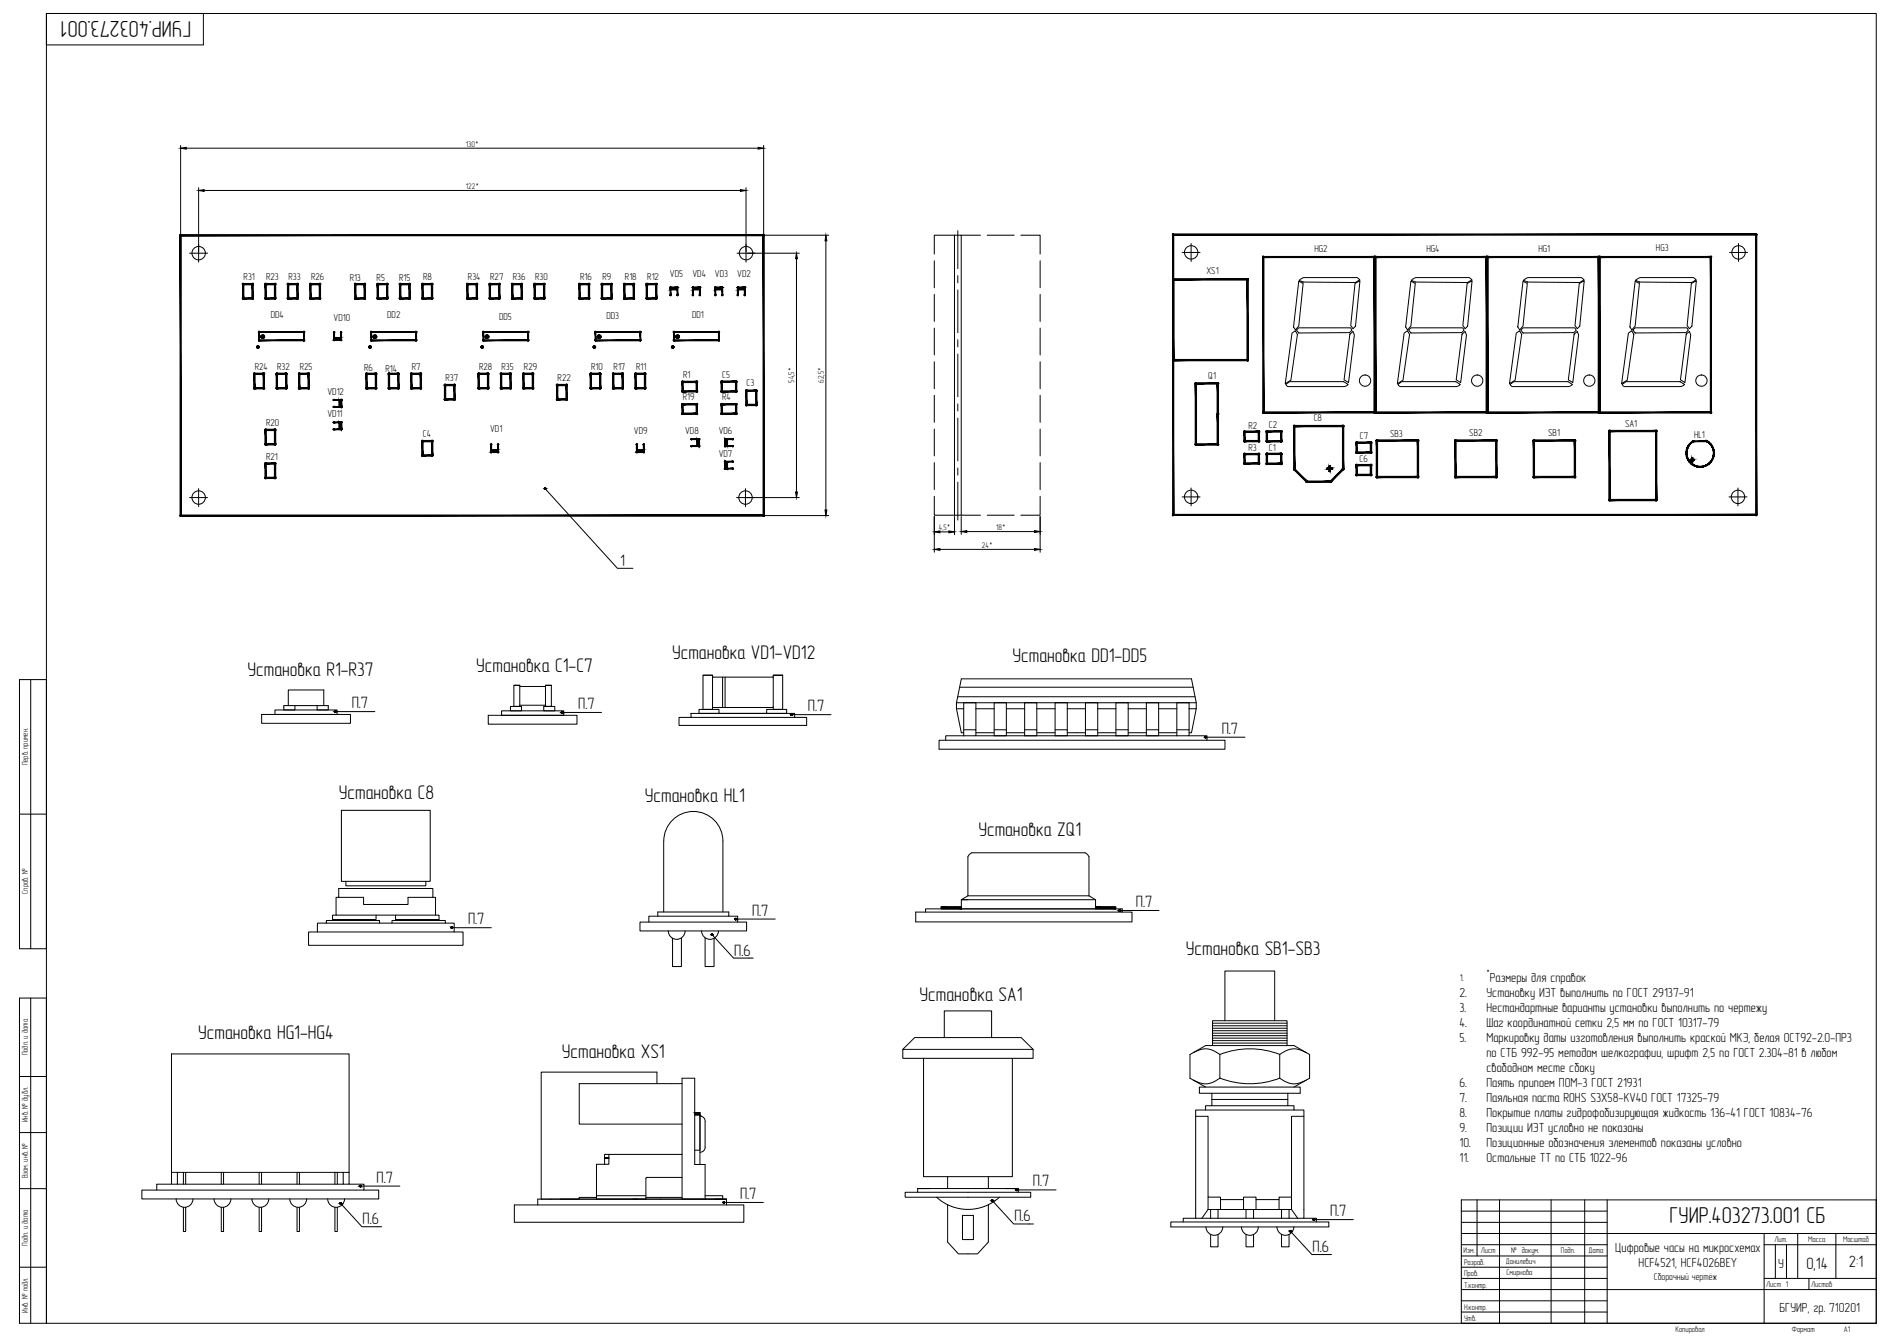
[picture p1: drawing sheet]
<svg xmlns="http://www.w3.org/2000/svg" width="841mm" height="594mm" viewBox="0 0 841 594" stroke-linecap="round" stroke-linejoin="round" font-family="sans-serif">
<defs><g id="words">
<g font-size="10.2">
<text x="84.9" y="9.2" transform="rotate(-180 84.9 9.2)">ГУИР.403273.001</text>
<text x="742.6" y="543.8">ГУИР.403273.001 СБ</text>
</g>
<g font-size="8.8">
<text x="298.9" y="293.1">Установка VD1-VD12</text>
<text x="211.8" y="298.7">Установка C1-C7</text>
<text x="450.3" y="294.5">Установка DD1-DD5</text>
<text x="110.1" y="300.6">Установка R1-R37</text>
<text x="150.7" y="355.4">Установка C8</text>
<text x="286.8" y="356.7">Установка HL1</text>
<text x="435.1" y="371.8">Установка ZQ1</text>
<text x="527.4" y="424.8">Установка SB1-SB3</text>
<text x="409" y="445">Установка SA1</text>
<text x="88.1" y="461.9">Установка HG1-HG4</text>
<text x="249.9" y="470.6">Установка XS1</text>
</g>
<g font-size="7.3">
<text x="275.8" y="251.5">1</text>
<text x="156.4" y="314.8">П.7</text>
<text x="257.2" y="315.2">П.7</text>
<text x="359.3" y="316.2">П.7</text>
<text x="543.4" y="326.2">П.7</text>
<text x="334.5" y="407.1">П.7</text>
<text x="505.2" y="403.3">П.7</text>
<text x="208.2" y="410.9">П.7</text>
<text x="326.5" y="424.9">П.6</text>
<text x="167.5" y="525.9">П.7</text>
<text x="459.3" y="527.5">П.7</text>
<text x="329.2" y="533.1">П.7</text>
<text x="161.3" y="544.4">П.6</text>
<text x="451.1" y="543.1">П.6</text>
<text x="591.6" y="540.7">П.7</text>
<text x="583.7" y="556.7">П.6</text>
<text x="822.3" y="563.5">2:1</text>
<text x="803.4" y="564.1">0,14</text>
</g>
<g font-size="5.8">
<text x="662.6" y="436.6">Размеры для справок</text>
<text x="649.1" y="443.3">2.</text>
<text x="661.1" y="443.3">Установку ИЭТ выполнить по ГОСТ 29137-91</text>
<text x="649.1" y="449.9">3.</text>
<text x="661.1" y="449.9">Нестандартные варианты установки выполнить по чертежу</text>
<text x="649.1" y="456.6">4.</text>
<text x="661.1" y="456.6">Шаг координатной сетки 2,5 мм по ГОСТ 10317-79</text>
<text x="649.1" y="463.2">5.</text>
<text x="661.1" y="463.2">Маркировку даты изготовления выполнить краской МКЭ, белая ОСТ92-2.0-ПР3</text>
<text x="661.1" y="469.9">по СТБ 992-95 методом шелкографии, шрифт 2,5 по ГОСТ 2.304-81 в любом</text>
<text x="661.1" y="476.6">свободном месте сбоку</text>
<text x="649.1" y="483.2">6.</text>
<text x="661.1" y="483.2">Паять припоем ПОМ-3 ГОСТ 21931</text>
<text x="649.1" y="489.9">7.</text>
<text x="661.1" y="489.9">Паяльная паста ROHS S3X58-KV40 ГОСТ 17325-79</text>
<text x="649.1" y="496.6">8.</text>
<text x="661.1" y="496.6">Покрытие платы гидрофобизирующая жидкость 136-41 ГОСТ 10834-76</text>
<text x="649.1" y="503.2">9.</text>
<text x="661.1" y="503.2">Позиции ИЭТ условно не показаны</text>
<text x="649.1" y="509.9">10.</text>
<text x="661.1" y="509.9">Позиционные обозначения элементов показаны условно</text>
<text x="649.1" y="516.5">11.</text>
<text x="661.1" y="516.5">Остальные ТТ по СТБ 1022-96</text>
<text x="718.3" y="556.5">Цифровые часы на микросхемах</text>
<text x="728.8" y="563.2">HCF4521, HCF4026BEY</text>
<text x="790.8" y="564">У</text>
<text x="791.4" y="583.5">БГУИР, гр. 710201</text>
</g>
<g font-size="4.4">
<text x="584.6" y="112.2">HG2</text>
<text x="634.4" y="112.2">HG4</text>
<text x="684.3" y="112.2">HG1</text>
<text x="736.5" y="111.5">HG3</text>
<text x="108.4" y="124.5">R31</text>
<text x="118.3" y="124.5">R23</text>
<text x="128.3" y="124.5">R33</text>
<text x="138.3" y="124.5">R26</text>
<text x="155.5" y="125.1">R13</text>
<text x="167.5" y="125">R5</text>
<text x="177.5" y="124.7">R15</text>
<text x="188.2" y="124.5">R8</text>
<text x="208.1" y="124.5">R34</text>
<text x="218" y="124.5">R27</text>
<text x="228.1" y="124.5">R36</text>
<text x="238" y="124.5">R30</text>
<text x="258" y="124.5">R16</text>
<text x="268" y="124.5">R9</text>
<text x="277.9" y="124.5">R18</text>
<text x="287.9" y="124.5">R12</text>
<text x="297.9" y="123">VD5</text>
<text x="308" y="123">VD4</text>
<text x="317.9" y="123">VD3</text>
<text x="327.9" y="123">VD2</text>
<text x="536.6" y="121.9">XS1</text>
<text x="120.4" y="141.5">DD4</text>
<text x="148.4" y="142.9">VD10</text>
<text x="172.2" y="141.5">DD2</text>
<text x="221.9" y="142.5">DD5</text>
<text x="269.7" y="142">DD3</text>
<text x="307.8" y="141.3">DD1</text>
<text x="113.4" y="164.4">R24</text>
<text x="123.3" y="164.4">R32</text>
<text x="133.3" y="164.4">R25</text>
<text x="161.9" y="164.8">R6</text>
<text x="171.5" y="165.2">R14</text>
<text x="183.2" y="164.4">R7</text>
<text x="213.1" y="164.4">R28</text>
<text x="223.1" y="164.4">R35</text>
<text x="233" y="164.4">R29</text>
<text x="263" y="164.4">R10</text>
<text x="272.9" y="164.4">R17</text>
<text x="282.9" y="164.4">R11</text>
<text x="321.2" y="167.9">C5</text>
<text x="198.1" y="169.4">R37</text>
<text x="248" y="169.4">R22</text>
<text x="303.8" y="168">R1</text>
<text x="332" y="171.9">C3</text>
<text x="537.3" y="168.7">Q1</text>
<text x="145.6" y="175.6">VD12</text>
<text x="303.7" y="178">R19</text>
<text x="321.2" y="178">R4</text>
<text x="145.6" y="185.6">VD11</text>
<text x="118.3" y="189.3">R20</text>
<text x="218" y="192">VD1</text>
<text x="555.2" y="190.6">R2</text>
<text x="564.3" y="190.4">C2</text>
<text x="584.3" y="187.4">C8</text>
<text x="722.7" y="189.7">SA1</text>
<text x="188.1" y="194.3">C4</text>
<text x="282" y="193">VD9</text>
<text x="304.7" y="193.1">VD8</text>
<text x="319.6" y="193">VD6</text>
<text x="604.8" y="195.4">C7</text>
<text x="618.3" y="194.1">SB3</text>
<text x="653.5" y="194.1">SB2</text>
<text x="688.6" y="194">SB1</text>
<text x="753.4" y="194.8">HL1</text>
<text x="319.6" y="203">VD7</text>
<text x="555.2" y="200.5">R3</text>
<text x="564.3" y="200.4">C1</text>
<text x="118.3" y="204.3">R21</text>
<text x="604.6" y="205.4">C6</text>
<text x="649.2" y="436.1">1.</text>
<text x="735.6" y="569.2">Сборочный чертёж</text>
</g>
<text font-size="4.1" x="661" y="434.1">*</text>
<g font-size="3.6">
<text x="207.2" y="65.3">130*</text>
<text x="207.2" y="84.1">122*</text>
<text x="353.3" y="170.1" transform="rotate(-90 353.3 170.1)">54,5*</text>
<text x="366.3" y="170.2" transform="rotate(-90 366.3 170.2)">62,5*</text>
<text x="417.5" y="235.5">4,5*</text>
<text x="443" y="235.7">18*</text>
<text x="436.7" y="243.7">24*</text>
<text x="12.4" y="340.4" transform="rotate(-90 12.4 340.4)">Перв. примен.</text>
<text x="12.4" y="397.5" transform="rotate(-90 12.4 397.5)">Справ. №</text>
<text x="12.4" y="469.3" transform="rotate(-90 12.4 469.3)">Подп. и дата</text>
<text x="12.4" y="499" transform="rotate(-90 12.4 499)">Инв. № дубл.</text>
<text x="12.4" y="524" transform="rotate(-90 12.4 524)">Взам. инв. №</text>
<text x="12.4" y="554.1" transform="rotate(-90 12.4 554.1)">Подп. и дата</text>
<text x="650.9" y="557.3">Изм.</text>
<text x="658.6" y="557.3">Лист</text>
<text x="672.2" y="557.3">№ докум.</text>
<text x="694.2" y="557.3">Подп.</text>
<text x="706.5" y="557.3">Дата</text>
<text x="789.2" y="552.3">Лит.</text>
<text x="804.2" y="552.3">Масса</text>
<text x="819.7" y="552.3">Масштаб</text>
<text x="651.1" y="562.6">Разраб.</text>
<text x="669.7" y="562">Данилевич</text>
<text x="651.1" y="567.5">Пров.</text>
<text x="670" y="567">Смирнова</text>
<text x="651.1" y="572.5">Т.контр.</text>
<text x="785.6" y="572.5">Лист 1</text>
<text x="805.5" y="572.5">Листов</text>
<text x="12.4" y="583.8" transform="rotate(-90 12.4 583.8)">Инв. № подл.</text>
<text x="651.1" y="587.5">Утв.</text>
<text x="651.1" y="582.5">Н.контр.</text>
<text x="745.2" y="592.1">Копировал</text>
<text x="797" y="592.1">Формат</text>
<text x="820" y="592.1">A1</text>
</g>
</g></defs>
<!-- layer: 0.3-STAMP -->
<g fill="none" stroke="#000" stroke-width=".44">
<path d="M20.6 6h813.9v582.4h-813.9zM20.6 6h69.9v14h-69.9zM8.7 302.2h11.9v119.7h-11.9zM13.7 302.2v119.7M8.7 362h11.9M8.7 443.8h11.9v144.6h-11.9zM13.7 443.8v144.6M8.7 478.7h11.9M8.7 503.6h11.9M8.7 528.6h11.9M649.9 533.6h184.6v54.8h-184.6zM656.9 533.6v24.9"/>
<path d="M666.9 533.6v54.8M689.8 533.6v54.8M704.8 533.6v54.8M714.8 533.6v54.8M649.9 553.5h64.9M649.9 558.5h64.9M714.8 548.5h119.7M784.6 553.5h49.9M784.6 548.5v39.9M799.5 548.5v20M816.5 548.5v20M8.7 563.5h11.9"/>
<path d="M714.8 573.4h119.7M784.6 568.5h49.9M804.5 568.5v4.9"/>
</g>
<!-- layer: 0 -->
<g fill="none" stroke="#000" stroke-width=".44">
<path d="M80.3 64.7v39.3M82.8 65.9h254.4M339.6 64.7v39.3M88.3 83.5v33.1M90.8 84.7h238.5M331.8 83.5v33.1M84.3 112.6h8M327.8 112.6h27.7M340.3 104.6h28.3M354.2 115v103.8M367.3 107.1v119.7M415.5 116v12"/>
<path d="M424.5 104.6h3v124.5h-3M424.5 104.6h-9v8.4M424.5 104.6v124.5M426 102.6v16.9M427.5 104.6h8.6M439.1 104.6h11.9M454 104.6h8.6v8.4M462.6 116v12M525.8 112.3h7.9M529.7 108.3v8M769.2 112.3h8M773.2 108.3v8"/>
<path d="M415.5 130.9v12M426 122.6v3.2M426 128.9v19M462.6 130.9v12M577.6 125l2 1.1-2 18.9-1.5 1.7-.8-1.3zM578.2 124.3l1.6-.9h23.8l1.2 1-2 1.2-23.3-.2-1.7-.7zM602.6 126.1l2.2-1.3-1.9 20.3-1.1 1.1-1.1-1.4zM627.5 125l1.9 1.1-1.9 18.9-1.5 1.7-.8-1.3zM627.7 124.7l2-1.3h23.7l1.2 1-2 1.2-23.2-.2zM652.5 126.1l2.2-1.3-2 20.3-1.1 1.1-1-1.4zM677.4 125l1.9 1.1-1.9 18.9-1.5 1.7-.9-1.3zM677.6 124.7l2-1.3h23.7l1.2 1-2 1.2-23.2-.2z"/>
<path d="M702.4 126.1l2.2-1.3-2 20.3-1.1 1.1-1-1.4zM727.2 125l1.9 1.1-1.9 18.9-1.5 1.7-.8-1.3zM727.4 124.7l2-1.3h23.8l1.2 1-2.1 1.2-23.2-.2zM752.2 126.1l2.3-1.3-2 20.3-1.1 1.1-1.1-1.4zM415.5 145.9v11.9M426 151.1v3.1M426 157.4v19M462.6 145.9v11.9M574.6 148.2l1.5-1.1 .9 1.6-2.9 20.4-2.5 1.5zM576.6 146.8l1-1h23.1l.6 1-1.1 1.1-22.6 .2zM600.4 148.6l1.4-1.2 .5 1.6-2.5 21.1-2-1.2zM624.5 148.2l1.5-1.1 .9 1.6-2.9 20.4-2.5 1.5z"/>
<path d="M626.5 146.8l1-1h23.1l.6 1-1.1 1.1-22.6 .2zM650.2 148.6l1.4-1.2 .6 1.6-2.6 21.1-2-1.2zM674.4 148.2l1.4-1.1 1 1.6-3 20.4-2.4 1.5zM676.3 146.8l1.1-1h23l.6 1-1 1.1-22.6 .2zM700.1 148.6l1.4-1.2 .6 1.6-2.6 21.1-2-1.2zM724.2 148.2l1.5-1.1 .9 1.6-2.9 20.4-2.5 1.5zM726.2 146.8l1-1h23.1l.6 1-1.1 1.1-22.6 .2zM750 148.6l1.4-1.2 .6 1.6-2.6 21.1-2-1.2zM415.5 160.9v11.9M415.5 175.8v12M426 179.6v3.1M462.6 160.9v11.9"/>
<path d="M462.6 175.8v12M571.8 170.9l1.8-1.2h24l2 1.2-1.7 1h-25.1zM621.7 170.9l1.8-1.2h23.9l2.1 1.2-1.8 1h-25zM671.6 170.9l1.7-1.2h24l2 1.2-1.7 1h-25zM721.4 170.9l1.8-1.2h24l2 1.2-1.7 1h-25.1zM415.5 190.8v11.9M426 185.9v19M462.6 190.8v11.9M88.3 217.3v8M242.4 217.3l32.2 35.4h6.9M331.5 217.3v8M415.5 205.7v12"/>
<path d="M426 208.1v3.2M426 214.4v16.9M462.6 205.7v12M529.7 217v7.9M773 217v7.9M84.3 221.3h8M327.6 221.3h27.9M340.3 229.3h28.3M415.5 220.7v8.4h9M415.5 229.7v15.9M418 236.5h4M424.5 229.7v8.1"/>
<path d="M427.5 229.1h8.6M427.5 229.7v7.9M430 236.4h30.1M439.1 229.1h11.9M462.6 220.7v8.4h-8.6M462.6 229.7v15.9M525.8 221h7.9M769 221h8M418 244.3h42.1M116.4 317.7h39.5v3.9h-39.5zM122.3 315.7h27.6v2h-27.6zM128.2 313.8v-7h15.8v7"/>
<path d="M131.2 313.8v1.9h-5v-1.9h19.8v1.9h-5v-1.9M149.2 316.4h17.5M217.2 318.1h39.4v3.9h-39.4zM223.1 316.1h27.6v2h-27.6zM227 314.1h4.9v2h-4.9zM228.5 304.7h2.7v9.4h-2.7zM228.5 304.7h2.7M231.2 305.3h11.4M231.2 313.6h11.4M241.8 314.1h4.9v2h-4.9zM242.6 304.7h2.6h-2.6v9.4h2.6v-9.4M250 316.8h17.5"/>
<path d="M307.3 317.2h46.1v1.8h-46.1zM307.3 319h-5.3v3.6h56.8v-3.6h-5.4M312.7 300.3h4.2v15.2h-4.2zM312.7 300.3h4.2M316.9 301.4l.4-.3h26.2l.4 .3M316.9 314.2l.3 .4h26.3l.4-.4M319.8 317.2v-1.7h-8.9v1.7h39v-1.7h-8.9v1.7M321.4 301.1v13.5M322.5 301.1v13.5M343.9 300.3h4.2h-4.2v15.2h4.2v-15.2M352 317.8h17.6M425.4 313.8v-1.3h106.6v2.7h-3.1"/>
<path d="M425.4 315.2l2.2 10.6h1M425.9 309.8h105.6M426.8 305.6h103.9M434 315.2v-2.7h-5.4v14.7M434 315.2h8.2M434 315.2v9.3M447.6 315.2v-2.7h-5.4v14.7h5.4v-2.7h-5.4M447.6 315.2h8.1M447.6 315.2v9.3M461.1 315.2v-2.7h-5.4v14.7h5.4v-2.7h-5.4M461.1 315.2h8.2M461.1 315.2v9.3"/>
<path d="M474.7 315.2v-2.7h-5.4v14.7h5.4v-2.7h-5.4M474.7 315.2h8.1M474.7 315.2v9.3M488.2 315.2v-2.7h-5.4v14.7h5.4v-2.7h-5.4M488.2 315.2h8.1M488.2 315.2v9.3M501.8 315.2v-2.7h-5.5v14.7h5.5v-2.7h-5.5M501.8 315.2h8M501.8 315.2v9.3M515.3 315.2v-2.7h-5.5v14.7h5.5v-2.7h-5.5M515.3 315.2h8.1M515.3 315.2v9.3"/>
<path d="M528.9 315.2v-2.7h-5.5v14.7M528.9 315.2v9.3M532 312.5l-2.1-10.6h-102.3l-2.2 10.6v2.7h3.2M532 315.2l-2.1 10.6h-1M428.6 324.5h5.4v2.7h-5.4M428.6 327.2h-8v2M434 325.8h8.2M434 327.2h89.4M447.6 325.8h8.1M461.1 325.8h8.2M474.7 325.8h8.1M488.2 325.8h8.1"/>
<path d="M501.8 325.8h8M515.3 325.8h8.1M523.4 324.5h5.5v2.7h-5.5M528.9 327.2h7.9v2h-119.2v3.9h127.2v-3.9h-8M536.1 327.8h17.6M151.8 360.3h39.5v31.6h-39.5zM150.7 395.1h41.8v3.9h-11v3.2h-19.8v-3.2h-11zM150.7 399h-1.2v7.9h44.2v-7.9h-1.2M153.8 391.9v2h35.6v-2M430.5 398.3v-17.4l1.7-1.7h50.4l1 .7 .7 1v17.4M430.5 398.3l-2.9 1.8h2.9M430.5 398.3h53.8"/>
<path d="M484.3 398.3l2.9 1.8M141.2 414.4h-4v6h68.7v-6h-3.9M147.9 409.3h-2.8v1.2h-3.9v3.9h60.8v-3.9h-3.9M147.9 408.9h7.9M149.5 406.9h-1.6v2.4h7.9v-.4h11.4v-2M155.8 409.3h13v1.2M175.9 406.9v2h11.5v.4h7.9v-2.4h-1.6M187.4 409.3h-13v1.2M187.4 408.9h7.9M195.3 409.3h2.8v1.2h-53M200.9 412.5h17.6M288.6 410h-4v4h47.4v-4h-3.9"/>
<path d="M292.6 405.5h31.5v1.9h-31.5zM292.6 407.4h-4v2.6h39.5v-2.6h-4M295.2 405.5v-31.5a13.1 13.1 0 0 1 13.2-13.2 13.1 13.1 0 0 1 13.1 13.2v31.5M297.2 413.9a3.7 3.7 0 0 0 3.8 3.8 3.7 3.7 0 0 0 3.7-3.8M303.1 417.1v12.7h-4v-12.6M312 413.9a3.7 3.7 0 0 0 3.8 3.8 3.7 3.7 0 0 0 3.7-3.8M313.6 417.1v12.7h4v-12.6M316.7 415.7l9.5 10.3h8.8M327.2 408.7h17.6M407.3 405.6h96.2v4.3h-96.2zM411.6 405.6v-1.5h87.5v1.5M418.6 403.3h9v.8h-9z"/>
<path d="M427.6 400.1h59.6v4h-59.6zM487.2 403.3h9v.8h-9M498 404.9h17.5M539.3 459.4h33.1M539.3 455h33.1M539.3 456.1h33.1M539.3 457.2h33.1M539.3 458.3h33.1M544.8 453.9v-22.1h22.1v22.1M76.3 468.7h79v52.6h-79zM401.5 466.6l5.3-5.2h47.4l5.3 5.2M410.7 470.6h39.5v52.6h-39.5z"/>
<path d="M410.7 470.6h-9.2v-4h58v4h-9.3M420 461.4v-11.9h21v11.9M529.2 468.9l7-4h39.3l7 4v10.6l-7 3.9h-39.3l-7-3.9zM530.7 468.1l3.1-1.3 2.8-.4 2.7 .6 3.2 1.9v10.6l-3.2 1.8-2.6 .7-2.3-.3-3.7-1.4M539.3 464.9v-11h33.1v11M539.3 463.8h33.1M539.3 462.7h33.1M539.3 461.6h33.1M539.3 460.5h33.1M542.6 468.9a36.6 36.6 0 0 1 26.6 0M542.6 479.4a36.6 36.6 0 0 0 26.6 0M569.2 479.5l3.4 1.9 2.4 .6 2.3-.3 3.7-1.4"/>
<path d="M569.2 468.9v10.6M581 468.1l-3.1-1.3-2.7-.4-3 .7-3 1.8M292.2 481.9v-5.2h-51.5v56.5h82.4h-74M303.3 481.9h-45.7v18h45.7M309 494.7h2.3v23.1M309 495.8h2.3M311.3 496.3l1 .2 .8 .7 .5 1.4M313.6 498.6v11.5M531.8 496.4h5.5v35.9h5.5v5.5M536.2 483.4h-2.8v2.7h44.9v-2.7h-2.8M539 491.7h-2.8v1.9M539 486.1v5.6"/>
<path d="M539 488.9h33.8M572.8 486.1v5.6h-33.8M572.8 491.7h2.7v1.9h-43.7v48.1h2.7l2.8-3.9M575.5 493.6h4.4v48.1h-2.7l-2.8-3.9M579.9 496.4h-5.5v35.9h-5.5v5.5M268.9 515.1h1.9M268.9 514.9h1.9M269.1 513.3h1.7M269.2 513.3l-.3 .3v4.1M303.3 513.3h-32.5v4.4h-5.5v15.5h22v-9.1l.5-.6M309 511.5h2.3M313.6 510.1l-.2 1-.6 .8-1.5 .5"/>
<path d="M69.7 529.2h-6.6v3.9h105.3v-3.9h-6.5M76.3 521.3v5.3h2.6v-5.3M76.3 526.6h-6.6v2.6h92.2v-2.6h-6.6M78.3 533.1a3.7 3.7 0 0 0 3.8 3.8 3.7 3.7 0 0 0 3.7-3.8M78.9 526.6h73.7M81.6 536.9v10.7h1v-10.7M81.6 521.3v5.3M82.6 521.3v5.3M95.2 533.1a3.7 3.7 0 0 0 3.7 3.8 3.7 3.7 0 0 0 3.8-3.8M98.4 536.9v10.7h1v-10.7M98.4 521.3v5.3M99.4 521.3v5.3"/>
<path d="M112 533.1a3.7 3.7 0 0 0 3.8 3.8 3.7 3.7 0 0 0 3.7-3.8M115.3 536.9v10.7h1v-10.7M115.3 521.3v5.3M116.3 521.3v5.3M128.9 533.1a3.7 3.7 0 0 0 3.7 3.8 3.7 3.7 0 0 0 3.8-3.8M132.1 536.9v10.7h1.1v-10.7M132.1 521.3v5.3M133.2 521.3v5.3M145.7 533.1a3.7 3.7 0 0 0 3.8 3.8 3.7 3.7 0 0 0 3.7-3.8M149 536.9v10.7h1v-10.7M149 521.3v5.3M150 521.3v5.3"/>
<path d="M151.5 535.1l9.5 10.4h8.7M152.6 521.3v5.3h2.7v-5.3M160.3 527.4h17.5M228.8 535.8h102v7.7h-102zM265.3 532.5h-7.7v.7h-18.4v2.6M265.3 531.7h22M287.3 532.5h16M287.8 523.6h15.5M313.6 531.7h7.8v1.5h-18.1v-53.7h5.7v38.3h4.6v15.4M321.9 534.7h17.6M323.1 533.2v2.6M408.1 528.5h44.8h-5.5"/>
<path d="M408.1 530.2h-5.5v2.2h55.8v-2.2h-5.5M413.7 528.5h-5.6v1.7h44.8v-1.7M416.5 532.4a20.7 20.7 0 0 0 28 0M421.5 535.7v16.6l4.7 5.3h8.5l4.9-5.3v-16.6M421.5 523.2v5.3M439.6 523.2v5.3M441.3 533.9l9.5 10.4h8.8M452.1 529.1h17.6M537.3 537.8h37.1M537.3 532.3v5.5M538.4 537.8v3.9M541.7 537.8v3.9"/>
<path d="M542.8 533.4h10.3M553.1 537.8v-5.5h5.5v5.5M554.2 537.8v3.9M557.5 537.8v3.9M558.6 533.4h10.3M570 537.8v3.9M573.3 537.8v3.9M574.4 532.3v5.5M649.9 538.6h64.9M428.1 540.5h4.8v10.7h-4.8zM531.8 541.7h-5.6v1.7M534.5 541.7h42.7"/>
<path d="M536.3 545.6a3.7 3.7 0 0 0 3.8 3.7 3.7 3.7 0 0 0 3.7-3.7M538.4 548.9v5.5h3.3v-5.5M552.1 545.6a3.7 3.7 0 0 0 3.8 3.7 3.7 3.7 0 0 0 3.7-3.7M554.2 548.9v5.5h3.3v-5.5M567.9 545.6a3.7 3.7 0 0 0 3.8 3.7 3.7 3.7 0 0 0 3.7-3.7M570 548.9v5.5h3.3v-5.5M573.9 547.5l9.6 10.4h8.7M579.9 541.7h5.6v1.7h-64.8v2.2h70.3v-2.2h-5.5M584.3 542.3h17.6M649.9 548.5h64.9M649.9 543.5h64.9M789.6 553.5v15"/>
<path d="M794.5 553.5v15M649.9 573.4h64.9M649.9 578.4h64.9M649.9 568.5h64.9M649.9 563.5h64.9M649.9 583.4h64.9"/>
<circle cx="88.4" cy="112.6" r="2.98"/>
<circle cx="331.8" cy="112.6" r="2.98"/>
<circle cx="529.8" cy="112.2" r="2.98"/>
<circle cx="773.2" cy="112.2" r="2.98"/>
<circle cx="607.1" cy="169.3" r="2.51"/>
<circle cx="657" cy="169.3" r="2.51"/>
<circle cx="706.8" cy="169.3" r="2.51"/>
<circle cx="756.7" cy="169.3" r="2.51"/>
<circle cx="242.5" cy="217.3" r=".32"/>
<circle cx="88.4" cy="221.2" r="2.98"/>
<circle cx="331.6" cy="221.2" r="2.98"/>
<circle cx="529.8" cy="220.9" r="2.98"/>
<circle cx="773" cy="220.9" r="2.98"/>
<circle cx="149.2" cy="316.4" r=".32"/>
<circle cx="250" cy="316.8" r=".32"/>
<circle cx="352.1" cy="317.8" r=".32"/>
<circle cx="536.2" cy="327.8" r=".32"/>
<circle cx="201" cy="412.5" r=".32"/>
<circle cx="316.7" cy="415.6" r=".32"/>
<circle cx="327.2" cy="408.7" r=".32"/>
<circle cx="498" cy="404.8" r=".32"/>
<circle cx="151.5" cy="535.1" r=".32"/>
<circle cx="160.3" cy="527.4" r=".32"/>
<circle cx="322" cy="534.7" r=".32"/>
<circle cx="441.3" cy="533.8" r=".32"/>
<circle cx="452.1" cy="529.1" r=".32"/>
<circle cx="573.9" cy="547.5" r=".32"/>
<circle cx="584.3" cy="542.3" r=".32"/>
</g>
<g fill="#000" stroke="#000" stroke-width=".44">
<path d="M80.3 65.9l2.5-.4v.8zM337.2 65.5l2.4 .4-2.4 .4zM88.3 84.7l2.5-.4v.8zM329.3 84.3l2.5 .4-2.5 .4zM354.2 112.6l.5 2.4h-.9zM367.3 104.6l.4 2.5h-.8zM115.1 151.2l.2 .1zM115.1 147.5l.2 .1zM116.1 149.4l.7 .3h-.7zM148.6 151.2l-.2 .1zM151.7 151.2l-.2 .1zM165 151.2l.1 .1z"/>
<path d="M165 147.5l.1 .1zM166 149.4l.7 .3h-.8zM184.9 151.2l.2 .1zM184.9 147.5l.2 .1zM214.8 151.2l.2 .1zM214.8 147.5l.2 .1zM215.8 149.4l.8 .3h-.8zM234.8 151.2l.1 .1zM234.8 147.5l.1 .1zM264.7 151.2l.2 .1zM264.7 147.5l.2 .1zM265.7 149.4l.7 .3h-.8z"/>
<path d="M284.6 151.2l.2 .1zM284.6 147.5l.2 .1zM300.6 149.4l.8 .3h-.8zM319.7 151.3l.2-.1zM319.7 147.6l.2-.1zM307.4 195.1l.1 .2zM307.4 198.2l.1 .2zM322.5 198.4l.2-.2zM322.7 195.1l-.2 .2zM326 198.2l-.1 .2zM326 195.1l-.1 .2zM242.3 217.6h.3z"/>
<path d="M353.8 218.8h.9l-.5 2.5zM366.9 226.8h.8l-.4 2.5zM415.5 236.5l2.5-.4v.8zM422 236.1l2.5 .4-2.5 .4zM427.5 236.4l2.5-.4v.8zM460.1 236l2.5 .4-2.5 .4zM415.5 244.3l2.5-.4v.8zM460.1 243.9l2.5 .4-2.5 .4zM149 316.1h.3zM149 316.7h.3zM249.8 317.1h.3zM351.9 318.1h.3z"/>
<path d="M536 328.1h.3zM200.8 412.2h.3zM200.8 412.8h.3zM316.6 415.4h.3zM316.6 415.9h.3zM327.1 409h.3zM497.8 405.2h.3zM151.3 535.4h.3zM160.1 527.7h.3zM321.8 534.4h.3zM321.8 535h.3zM441.2 534.1h.2z"/>
<path d="M452 529.4h.3zM573.8 547.7h.3zM584.2 542.6h.3z"/>
<path d="M80.2 104.4l.1 .2zM80.1 104.6h.2zM80.3 104.6v.2z"/>
<path d="M80.2 104.4l.1 .2zM80.1 104.6h.2zM80.3 104.6v.2z"/>
<path d="M80.3 104.6v.2zM80.3 104.6h.3z"/>
<path d="M80.3 104.3v.5l259.3-.5zM80.3 104.8l259.3-.5v.5z"/>
<path d="M80.3 104.6v.2zM80.3 104.6h.3z"/>
<path d="M80.5 104.4l-.2 .2zM80.3 104.3v.3zM80.2 104.4l.1 .2z"/>
<path d="M80.5 104.4l-.2 .2zM80.3 104.3v.3zM80.2 104.4l.1 .2z"/>
<path d="M339.5 104.4l.1 .2zM339.4 104.6h.2zM339.6 104.6v.2z"/>
<path d="M339.5 104.4l.1 .2zM339.4 104.6h.2zM339.6 104.6v.2z"/>
<path d="M339.6 104.6l.2 .2zM339.6 104.6l.2 .2z"/>
<path d="M339.6 104.6l.2 .2zM339.6 104.6l.2 .2z"/>
<path d="M339.6 104.6l.2-.2zM339.6 104.3v.3zM339.5 104.4l.1 .2z"/>
<path d="M339.6 104.6l.2-.2zM339.6 104.3v.3zM339.5 104.4l.1 .2z"/>
<path d="M521.6 104.1l.2 .2zM521.5 104.3h.3zM521.6 104.5l.2-.2z"/>
<path d="M521.6 104.1l.2 .2zM521.5 104.3h.3zM521.6 104.5l.2-.2z"/>
<path d="M521.8 104.3v.2zM521.8 104.3h.2z"/>
<path d="M521.8 104.3v.2zM521.8 104.3h.2z"/>
<path d="M521.8 104.3h.2zM521.8 104v.3zM521.6 104.1l.2 .2z"/>
<path d="M521.8 104.3h.2zM521.8 104v.3zM521.6 104.1l.2 .2z"/>
<path d="M561.7 114.1l.2 .2zM561.6 114.3h.3zM561.7 114.5l.2-.2z"/>
<path d="M561.7 114.1l.2 .2zM561.6 114.3h.3zM561.7 114.5l.2-.2z"/>
<path d="M561.9 114.3v.2zM561.9 114.3h.2z"/>
<path d="M561.9 114.3v.2zM561.9 114.3h.2z"/>
<path d="M562 114.1l-.1 .2zM561.9 114v.3zM561.7 114.1l.2 .2z"/>
<path d="M562 114.1l-.1 .2zM561.9 114v.3zM561.7 114.1l.2 .2z"/>
<path d="M611.2 114.1l.1 .2zM611.1 114.3h.2zM611.3 114.3v.2z"/>
<path d="M611.2 114.1l.1 .2zM611.1 114.3h.2zM611.3 114.3v.2z"/>
<path d="M611.3 114.3v.2zM611.3 114.3h.3z"/>
<path d="M561.9 114.5h49.4v-.5zM561.9 114h49.4l-49.4 .5z"/>
<path d="M611.3 114.3v.2zM611.3 114.3h.3z"/>
<path d="M611.5 114.1l.2 .2zM611.5 114.3h.2zM611.5 114.5l.2-.2z"/>
<path d="M611.5 114.1l.2 .2zM611.5 114.3h.2zM611.5 114.5l.2-.2z"/>
<path d="M611.5 114.1l-.2 .2zM611.3 114v.3zM611.2 114.1l.1 .2z"/>
<path d="M611.5 114.1l-.2 .2zM611.3 114v.3zM611.2 114.1l.1 .2z"/>
<path d="M611.7 114.3v.2zM611.7 114.3h.3z"/>
<path d="M611.7 114.3v.2zM611.7 114.3h.3z"/>
<path d="M611.9 114.1l-.2 .2zM611.7 114v.3zM611.5 114.1l.2 .2z"/>
<path d="M611.9 114.1l-.2 .2zM611.7 114v.3zM611.5 114.1l.2 .2z"/>
<path d="M661 114.1l.2 .2zM660.9 114.3h.3zM661.2 114.3v.2z"/>
<path d="M661 114.1l.2 .2zM660.9 114.3h.3zM661.2 114.3v.2z"/>
<path d="M661.2 114.3v.2zM661.2 114.3h.2z"/>
<path d="M611.7 114.5h49.5v-.5zM611.7 114h49.5l-49.5 .5z"/>
<path d="M661.2 114.3v.2zM661.2 114.3h.2z"/>
<path d="M661.4 114.1l.2 .2zM661.4 114.3h.2zM661.4 114.5l.2-.2z"/>
<path d="M661.4 114.1l.2 .2zM661.4 114.3h.2zM661.4 114.5l.2-.2z"/>
<path d="M661.4 114.1l-.2 .2zM661.2 114v.3zM661 114.1l.2 .2z"/>
<path d="M661.4 114.1l-.2 .2zM661.2 114v.3zM661 114.1l.2 .2z"/>
<path d="M661.6 114.3v.2zM661.6 114.3h.3z"/>
<path d="M661.6 114.3v.2zM661.6 114.3h.3z"/>
<path d="M661.8 114.1l-.2 .2zM661.6 114v.3zM661.4 114.1l.2 .2z"/>
<path d="M661.8 114.1l-.2 .2zM661.6 114v.3zM661.4 114.1l.2 .2z"/>
<path d="M710.9 114.1l.2 .2zM710.8 114.3h.3zM711.1 114.3v.2z"/>
<path d="M710.9 114.1l.2 .2zM710.8 114.3h.3zM711.1 114.3v.2z"/>
<path d="M711.1 114.3v.2zM711.1 114.3h.2z"/>
<path d="M661.6 114.5h49.5v-.5zM661.6 114h49.5l-49.5 .5z"/>
<path d="M711.1 114.3v.2zM711.1 114.3h.2z"/>
<path d="M711.3 114.1l.2 .2zM711.2 114.3h.3zM711.3 114.5l.2-.2z"/>
<path d="M711.3 114.1l.2 .2zM711.2 114.3h.3zM711.3 114.5l.2-.2z"/>
<path d="M711.2 114.1l-.1 .2zM711.1 114v.3zM710.9 114.1l.2 .2z"/>
<path d="M711.2 114.1l-.1 .2zM711.1 114v.3zM710.9 114.1l.2 .2z"/>
<path d="M711.5 114.3v.2zM711.5 114.3h.2z"/>
<path d="M711.5 114.3v.2zM711.5 114.3h.2z"/>
<path d="M711.7 114.1l-.2 .2zM711.5 114v.3zM711.3 114.1l.2 .2z"/>
<path d="M711.7 114.1l-.2 .2zM711.5 114v.3zM711.3 114.1l.2 .2z"/>
<path d="M760.8 114.1l.1 .2zM760.7 114.3h.2zM760.9 114.3v.2z"/>
<path d="M760.8 114.1l.1 .2zM760.7 114.3h.2zM760.9 114.3v.2z"/>
<path d="M760.9 114.3v.2zM760.9 114.3h.3z"/>
<path d="M711.5 114.5h49.4v-.5zM711.5 114h49.4l-49.4 .5z"/>
<path d="M760.9 114.3v.2zM760.9 114.3h.3z"/>
<path d="M761.1 114.1l-.2 .2zM760.9 114v.3zM760.8 114.1l.1 .2z"/>
<path d="M761.1 114.1l-.2 .2zM760.9 114v.3zM760.8 114.1l.1 .2z"/>
<path d="M780.9 104.1l.2 .2zM780.8 104.3h.3zM780.9 104.5l.2-.2z"/>
<path d="M780.9 104.1l.2 .2zM780.8 104.3h.3zM780.9 104.5l.2-.2z"/>
<path d="M781.1 104.3v.2zM781.1 104.3h.2z"/>
<path d="M521.8 104.5h259.3v-.5zM521.8 104h259.3l-259.3 .5z"/>
<path d="M781.1 104.3v.2zM781.1 104.3h.2z"/>
<path d="M781.2 104.1l-.1 .2zM781.1 104v.3zM780.9 104.1l.2 .2z"/>
<path d="M781.2 104.1l-.1 .2zM781.1 104v.3zM780.9 104.1l.2 .2z"/>
<path d="M107.9 126.4v6.3h.5zM107.9 126.4h.5v6.3z"/>
<path d="M107.9 132.5l.2 .2zM107.9 132.7h.2zM108.1 132.7v.3z"/>
<path d="M107.9 126.1l.2 .3zM107.9 126.4h.2zM108.1 126.4l-.2 .2z"/>
<path d="M107.9 132.5l.2 .2zM107.9 132.7h.2zM108.1 132.7v.3z"/>
<path d="M107.9 126.1l.2 .3zM107.9 126.4h.2zM108.1 126.4l-.2 .2z"/>
<path d="M108.1 132.7v.3zM108.1 132.7l.3 .2z"/>
<path d="M108.1 126.4l.3 .2zM108.1 126.4l.3 .2z"/>
<path d="M108.1 132.4v.6l4.2-.6zM108.1 133l4.2-.6v.6z"/>
<path d="M108.1 132.7v.3zM108.1 132.7l.3 .2z"/>
<path d="M108.1 126.1v.5l4.2-.5zM108.1 126.6l4.2-.5v.5z"/>
<path d="M108.1 126.4l.3 .2zM108.1 126.4l.3 .2z"/>
<path d="M108.1 132.7l.3-.2zM108.1 132.4v.3zM107.9 132.5l.2 .2z"/>
<path d="M108.1 126.4l.3-.3zM108.1 126.1v.3zM107.9 126.1l.2 .3z"/>
<path d="M108.1 132.7l.3-.2zM108.1 132.4v.3zM107.9 132.5l.2 .2z"/>
<path d="M108.1 126.4l.3-.3zM108.1 126.1v.3zM107.9 126.1l.2 .3z"/>
<path d="M112 126.4v6.3h.6zM112 126.4h.6v6.3z"/>
<path d="M112.1 132.5l.2 .2zM112 132.7h.3zM112.3 132.7v.3z"/>
<path d="M112.1 132.5l.2 .2zM112 132.7h.3zM112.3 132.7v.3z"/>
<path d="M112.1 126.1l.2 .3zM112 126.4h.3zM112.3 126.4l-.2 .2z"/>
<path d="M112.1 126.1l.2 .3zM112 126.4h.3zM112.3 126.4l-.2 .2z"/>
<path d="M112.3 132.7v.3zM112.3 132.7l.3 .2z"/>
<path d="M112.3 132.7v.3zM112.3 132.7l.3 .2z"/>
<path d="M112.3 126.4l.3 .2zM112.3 126.4l.3 .2z"/>
<path d="M112.3 126.4l.3 .2zM112.3 126.4l.3 .2z"/>
<path d="M112.3 132.7l.3-.2zM112.3 132.4v.3zM112.1 132.5l.2 .2z"/>
<path d="M112.3 132.7l.3-.2zM112.3 132.4v.3zM112.1 132.5l.2 .2z"/>
<path d="M112.3 126.4l.3-.3zM112.3 126.1v.3zM112.1 126.1l.2 .3z"/>
<path d="M112.3 126.4l.3-.3zM112.3 126.1v.3zM112.1 126.1l.2 .3z"/>
<path d="M117.8 126.4v6.3h.6zM117.8 126.4h.6v6.3z"/>
<path d="M117.9 132.5l.2 .2zM117.8 132.7h.3zM118.1 132.7v.3z"/>
<path d="M117.9 126.1l.2 .3zM117.8 126.4h.3zM118.1 126.4l-.2 .2z"/>
<path d="M117.9 132.5l.2 .2zM117.8 132.7h.3zM118.1 132.7v.3z"/>
<path d="M117.9 126.1l.2 .3zM117.8 126.4h.3zM118.1 126.4l-.2 .2z"/>
<path d="M118.1 132.7v.3zM118.1 132.7l.2 .2z"/>
<path d="M118.1 126.4l.2 .2zM118.1 126.4l.2 .2z"/>
<path d="M118.1 132.4v.6l4.2-.6zM118.1 133l4.2-.6v.6z"/>
<path d="M118.1 132.7v.3zM118.1 132.7l.2 .2z"/>
<path d="M118.1 126.1v.5l4.2-.5zM118.1 126.6l4.2-.5v.5z"/>
<path d="M118.1 126.4l.2 .2zM118.1 126.4l.2 .2z"/>
<path d="M118.1 132.7l.2-.2zM118.1 132.4v.3zM117.9 132.5l.2 .2z"/>
<path d="M118.1 126.4l.2-.3zM118.1 126.1v.3zM117.9 126.1l.2 .3z"/>
<path d="M118.1 132.7l.2-.2zM118.1 132.4v.3zM117.9 132.5l.2 .2z"/>
<path d="M118.1 126.4l.2-.3zM118.1 126.1v.3zM117.9 126.1l.2 .3z"/>
<path d="M122 126.4v6.3h.6zM122 126.4h.6v6.3z"/>
<path d="M122.1 132.5l.2 .2zM122 132.7h.3zM122.3 132.7v.3z"/>
<path d="M122.1 132.5l.2 .2zM122 132.7h.3zM122.3 132.7v.3z"/>
<path d="M122.1 126.1l.2 .3zM122 126.4h.3zM122.3 126.4l-.2 .2z"/>
<path d="M122.1 126.1l.2 .3zM122 126.4h.3zM122.3 126.4l-.2 .2z"/>
<path d="M122.3 132.7v.3zM122.3 132.7l.2 .2z"/>
<path d="M122.3 132.7v.3zM122.3 132.7l.2 .2z"/>
<path d="M122.3 126.4l.2 .2zM122.3 126.4l.2 .2z"/>
<path d="M122.3 126.4l.2 .2zM122.3 126.4l.2 .2z"/>
<path d="M122.3 132.7l.2-.2zM122.3 132.4v.3zM122.1 132.5l.2 .2z"/>
<path d="M122.3 132.7l.2-.2zM122.3 132.4v.3zM122.1 132.5l.2 .2z"/>
<path d="M122.3 126.4l.2-.3zM122.3 126.1v.3zM122.1 126.1l.2 .3z"/>
<path d="M122.3 126.4l.2-.3zM122.3 126.1v.3zM122.1 126.1l.2 .3z"/>
<path d="M127.8 126.4v6.3h.6zM127.8 126.4h.6v6.3z"/>
<path d="M127.9 132.5l.2 .2zM127.8 132.7h.3zM128.1 132.7v.3z"/>
<path d="M127.9 126.1l.2 .3zM127.8 126.4h.3zM128.1 126.4l-.2 .2z"/>
<path d="M127.9 132.5l.2 .2zM127.8 132.7h.3zM128.1 132.7v.3z"/>
<path d="M127.9 126.1l.2 .3zM127.8 126.4h.3zM128.1 126.4l-.2 .2z"/>
<path d="M128.1 132.7v.3zM128.1 132.7l.2 .2z"/>
<path d="M128.1 126.4l.2 .2zM128.1 126.4l.2 .2z"/>
<path d="M128.1 132.4v.6l4.2-.6zM128.1 133l4.2-.6v.6z"/>
<path d="M128.1 132.7v.3zM128.1 132.7l.2 .2z"/>
<path d="M128.1 126.1v.5l4.2-.5zM128.1 126.6l4.2-.5v.5z"/>
<path d="M128.1 126.4l.2 .2zM128.1 126.4l.2 .2z"/>
<path d="M128.1 132.7l.2-.2zM128.1 132.4v.3zM127.9 132.5l.2 .2z"/>
<path d="M128.1 126.4l.2-.3zM128.1 126.1v.3zM127.9 126.1l.2 .3z"/>
<path d="M128.1 132.7l.2-.2zM128.1 132.4v.3zM127.9 132.5l.2 .2z"/>
<path d="M128.1 126.4l.2-.3zM128.1 126.1v.3zM127.9 126.1l.2 .3z"/>
<path d="M132 126.4v6.3h.6zM132 126.4h.6v6.3z"/>
<path d="M132.1 132.5l-.1 .2h.3zM132 132.7h.3zM132.3 132.7v.3z"/>
<path d="M132.1 132.5l-.1 .2h.3zM132 132.7h.3zM132.3 132.7v.3z"/>
<path d="M132.1 126.1l-.1 .3h.3zM132 126.4h.3zM132.3 126.4l-.2 .2z"/>
<path d="M132.1 126.1l-.1 .3h.3zM132 126.4h.3zM132.3 126.4l-.2 .2z"/>
<path d="M132.3 132.7v.3zM132.3 132.7l.2 .2z"/>
<path d="M132.3 132.7v.3zM132.3 132.7l.2 .2z"/>
<path d="M132.3 126.4l.2 .2zM132.3 126.4l.2 .2z"/>
<path d="M132.3 126.4l.2 .2zM132.3 126.4l.2 .2z"/>
<path d="M132.5 132.5l-.2 .2zM132.3 132.4v.3zM132.1 132.5l.2 .2z"/>
<path d="M132.5 132.5l-.2 .2zM132.3 132.4v.3zM132.1 132.5l.2 .2z"/>
<path d="M132.5 126.1l-.2 .3zM132.3 126.1v.3zM132.1 126.1l.2 .3z"/>
<path d="M132.5 126.1l-.2 .3zM132.3 126.1v.3zM132.1 126.1l.2 .3z"/>
<path d="M137.8 126.4v6.3h.6zM137.8 126.4h.6v6.3z"/>
<path d="M137.9 132.5l.2 .2zM137.8 132.7h.3zM138.1 132.7v.3z"/>
<path d="M137.9 126.1l.2 .3zM137.8 126.4h.3zM138.1 126.4l-.2 .2z"/>
<path d="M137.9 132.5l.2 .2zM137.8 132.7h.3zM138.1 132.7v.3z"/>
<path d="M137.9 126.1l.2 .3zM137.8 126.4h.3zM138.1 126.4l-.2 .2z"/>
<path d="M138.1 132.7v.3zM138.1 132.7l.2 .2z"/>
<path d="M138.1 126.4l.2 .2zM138.1 126.4l.2 .2z"/>
<path d="M138.1 132.4v.6l4.2-.6zM138.1 133l4.2-.6v.6z"/>
<path d="M138.1 132.7v.3zM138.1 132.7l.2 .2z"/>
<path d="M138.1 126.1v.5l4.2-.5zM138.1 126.6l4.2-.5v.5z"/>
<path d="M138.1 126.4l.2 .2zM138.1 126.4l.2 .2z"/>
<path d="M138.3 132.5l-.2 .2zM138.1 132.4v.3zM137.9 132.5l.2 .2z"/>
<path d="M138.3 126.1l-.2 .3zM138.1 126.1v.3zM137.9 126.1l.2 .3z"/>
<path d="M138.3 132.5l-.2 .2zM138.1 132.4v.3zM137.9 132.5l.2 .2z"/>
<path d="M138.3 126.1l-.2 .3zM138.1 126.1v.3zM137.9 126.1l.2 .3z"/>
<path d="M142 126.4v6.3h.6zM142 126.4h.6v6.3z"/>
<path d="M142.1 132.5l.2 .2zM142 132.7h.3zM142.3 132.7v.3z"/>
<path d="M142.1 132.5l.2 .2zM142 132.7h.3zM142.3 132.7v.3z"/>
<path d="M142.1 126.1l.2 .3zM142 126.4h.3zM142.3 126.4l-.2 .2z"/>
<path d="M142.1 126.1l.2 .3zM142 126.4h.3zM142.3 126.4l-.2 .2z"/>
<path d="M142.3 132.7v.3zM142.3 132.7l.2 .2z"/>
<path d="M142.3 132.7v.3zM142.3 132.7l.2 .2z"/>
<path d="M142.3 126.4l.2 .2zM142.3 126.4l.2 .2z"/>
<path d="M142.3 126.4l.2 .2zM142.3 126.4l.2 .2z"/>
<path d="M142.5 132.5l-.2 .2zM142.3 132.4v.3zM142.1 132.5l.2 .2z"/>
<path d="M142.5 132.5l-.2 .2zM142.3 132.4v.3zM142.1 132.5l.2 .2z"/>
<path d="M142.5 126.1l-.2 .3zM142.3 126.1v.3zM142.1 126.1l.2 .3z"/>
<path d="M142.5 126.1l-.2 .3zM142.3 126.1v.3zM142.1 126.1l.2 .3z"/>
<path d="M157.7 126.4v6.3h.6zM157.7 126.4h.6v6.3z"/>
<path d="M157.8 132.5l.2 .2zM157.7 132.7h.3zM158 132.7v.3z"/>
<path d="M157.8 126.1l.2 .3zM157.7 126.4h.3zM158 126.4l-.2 .2z"/>
<path d="M157.8 132.5l.2 .2zM157.7 132.7h.3zM158 132.7v.3z"/>
<path d="M157.8 126.1l.2 .3zM157.7 126.4h.3zM158 126.4l-.2 .2z"/>
<path d="M158 132.7v.3zM158 132.7l.2 .2z"/>
<path d="M158 126.4l.2 .2zM158 126.4l.2 .2z"/>
<path d="M158 132.4v.6l4.2-.6zM158 133l4.2-.6v.6z"/>
<path d="M158 132.7v.3zM158 132.7l.2 .2z"/>
<path d="M158 126.1v.5l4.2-.5zM158 126.6l4.2-.5v.5z"/>
<path d="M158 126.4l.2 .2zM158 126.4l.2 .2z"/>
<path d="M158 132.7l.2-.2zM158 132.4v.3zM157.8 132.5l.2 .2z"/>
<path d="M158 126.4l.2-.3zM158 126.1v.3zM157.8 126.1l.2 .3z"/>
<path d="M158 132.7l.2-.2zM158 132.4v.3zM157.8 132.5l.2 .2z"/>
<path d="M158 126.4l.2-.3zM158 126.1v.3zM157.8 126.1l.2 .3z"/>
<path d="M161.9 126.4v6.3h.6zM161.9 126.4h.6v6.3z"/>
<path d="M162 132.5l.2 .2zM161.9 132.7h.3zM162.2 132.7v.3z"/>
<path d="M162 132.5l.2 .2zM161.9 132.7h.3zM162.2 132.7v.3z"/>
<path d="M162 126.1l.2 .3zM161.9 126.4h.3zM162.2 126.4l-.2 .2z"/>
<path d="M162 126.1l.2 .3zM161.9 126.4h.3zM162.2 126.4l-.2 .2z"/>
<path d="M162.2 132.7v.3zM162.2 132.7l.2 .2z"/>
<path d="M162.2 132.7v.3zM162.2 132.7l.2 .2z"/>
<path d="M162.2 126.4l.2 .2zM162.2 126.4l.2 .2z"/>
<path d="M162.2 126.4l.2 .2zM162.2 126.4l.2 .2z"/>
<path d="M162.4 132.5l-.2 .2zM162.2 132.4v.3zM162 132.5l.2 .2z"/>
<path d="M162.4 132.5l-.2 .2zM162.2 132.4v.3zM162 132.5l.2 .2z"/>
<path d="M162.4 126.1l-.2 .3zM162.2 126.1v.3zM162 126.1l.2 .3z"/>
<path d="M162.4 126.1l-.2 .3zM162.2 126.1v.3zM162 126.1l.2 .3z"/>
<path d="M167.7 126.4v6.3h.6zM167.7 126.4h.6v6.3z"/>
<path d="M167.8 132.5l.2 .2zM167.7 132.7h.3zM168 132.7v.3z"/>
<path d="M167.8 126.1l.2 .3zM167.7 126.4h.3zM168 126.4l-.2 .2z"/>
<path d="M167.8 132.5l.2 .2zM167.7 132.7h.3zM168 132.7v.3z"/>
<path d="M167.8 126.1l.2 .3zM167.7 126.4h.3zM168 126.4l-.2 .2z"/>
<path d="M168 132.7v.3zM168 132.7l.2 .2z"/>
<path d="M168 126.4l.2 .2zM168 126.4l.2 .2z"/>
<path d="M168 132.4v.6l4.2-.6zM168 133l4.2-.6v.6z"/>
<path d="M168 132.7v.3zM168 132.7l.2 .2z"/>
<path d="M168 126.1v.5l4.2-.5zM168 126.6l4.2-.5v.5z"/>
<path d="M168 126.4l.2 .2zM168 126.4l.2 .2z"/>
<path d="M168 132.7l.2-.2zM168 132.4v.3zM167.8 132.5l.2 .2z"/>
<path d="M168 126.4l.2-.3zM168 126.1v.3zM167.8 126.1l.2 .3z"/>
<path d="M168 132.7l.2-.2zM168 132.4v.3zM167.8 132.5l.2 .2z"/>
<path d="M168 126.4l.2-.3zM168 126.1v.3zM167.8 126.1l.2 .3z"/>
<path d="M171.9 126.4v6.3h.6zM171.9 126.4h.6v6.3z"/>
<path d="M172 132.5l.2 .2zM171.9 132.7h.3zM172.2 132.7v.3z"/>
<path d="M172 132.5l.2 .2zM171.9 132.7h.3zM172.2 132.7v.3z"/>
<path d="M172 126.1l.2 .3zM171.9 126.4h.3zM172.2 126.4l-.2 .2z"/>
<path d="M172 126.1l.2 .3zM171.9 126.4h.3zM172.2 126.4l-.2 .2z"/>
<path d="M172.2 132.7v.3zM172.2 132.7l.2 .2z"/>
<path d="M172.2 132.7v.3zM172.2 132.7l.2 .2z"/>
<path d="M172.2 126.4l.2 .2zM172.2 126.4l.2 .2z"/>
<path d="M172.2 126.4l.2 .2zM172.2 126.4l.2 .2z"/>
<path d="M172.4 132.5l-.2 .2zM172.2 132.4v.3zM172 132.5l.2 .2z"/>
<path d="M172.4 132.5l-.2 .2zM172.2 132.4v.3zM172 132.5l.2 .2z"/>
<path d="M172.4 126.1l-.2 .3zM172.2 126.1v.3zM172 126.1l.2 .3z"/>
<path d="M172.4 126.1l-.2 .3zM172.2 126.1v.3zM172 126.1l.2 .3z"/>
<path d="M177.7 126.4v6.3h.6zM177.7 126.4h.6v6.3z"/>
<path d="M177.8 132.5l-.1 .2h.3zM177.7 132.7h.3zM178 132.7v.3z"/>
<path d="M177.8 126.1l-.1 .3h.3zM177.7 126.4h.3zM178 126.4l-.2 .2z"/>
<path d="M177.8 132.5l-.1 .2h.3zM177.7 132.7h.3zM178 132.7v.3z"/>
<path d="M177.8 126.1l-.1 .3h.3zM177.7 126.4h.3zM178 126.4l-.2 .2z"/>
<path d="M178 132.7v.3zM178 132.7l.2 .2z"/>
<path d="M178 126.4l.2 .2zM178 126.4l.2 .2z"/>
<path d="M178 132.4v.6l4.1-.6zM178 133l4.1-.6v.6z"/>
<path d="M178 132.7v.3zM178 132.7l.2 .2z"/>
<path d="M178 126.1v.5l4.1-.5zM178 126.6l4.1-.5v.5z"/>
<path d="M178 126.4l.2 .2zM178 126.4l.2 .2z"/>
<path d="M178.2 132.5l-.2 .2zM178 132.4v.3zM177.8 132.5l.2 .2z"/>
<path d="M178.2 126.1l-.2 .3zM178 126.1v.3zM177.8 126.1l.2 .3z"/>
<path d="M178.2 132.5l-.2 .2zM178 132.4v.3zM177.8 132.5l.2 .2z"/>
<path d="M178.2 126.1l-.2 .3zM178 126.1v.3zM177.8 126.1l.2 .3z"/>
<path d="M181.8 126.4v6.3h.7zM181.8 126.4h.7v6.3z"/>
<path d="M181.9 132.5l.2 .2zM181.8 132.7h.3zM182.1 132.7v.3z"/>
<path d="M181.9 132.5l.2 .2zM181.8 132.7h.3zM182.1 132.7v.3z"/>
<path d="M181.9 126.1l.2 .3zM181.8 126.4h.3zM182.1 126.4l-.2 .2z"/>
<path d="M181.9 126.1l.2 .3zM181.8 126.4h.3zM182.1 126.4l-.2 .2z"/>
<path d="M182.1 132.7v.3zM182.1 132.7h.4z"/>
<path d="M182.1 132.7v.3zM182.1 132.7h.4z"/>
<path d="M182.1 126.4l.3 .2zM182.1 126.4h.4z"/>
<path d="M182.1 126.4l.3 .2zM182.1 126.4h.4z"/>
<path d="M182.1 132.7h.4zM182.1 132.4v.3zM181.9 132.5l.2 .2z"/>
<path d="M182.1 132.7h.4zM182.1 132.4v.3zM181.9 132.5l.2 .2z"/>
<path d="M182.1 126.4h.4zM182.1 126.1v.3zM181.9 126.1l.2 .3z"/>
<path d="M182.1 126.4h.4zM182.1 126.1v.3zM181.9 126.1l.2 .3z"/>
<path d="M187.6 126.4v6.3h.6zM187.6 126.4h.6v6.3z"/>
<path d="M187.7 132.5l.2 .2zM187.6 132.7h.3zM187.9 132.7v.3z"/>
<path d="M187.7 126.1l.2 .3zM187.6 126.4h.3zM187.9 126.4l-.2 .2z"/>
<path d="M187.7 132.5l.2 .2zM187.6 132.7h.3zM187.9 132.7v.3z"/>
<path d="M187.7 126.1l.2 .3zM187.6 126.4h.3zM187.9 126.4l-.2 .2z"/>
<path d="M187.9 132.7v.3zM187.9 132.7l.3 .2z"/>
<path d="M187.9 126.4l.3 .2zM187.9 126.4l.3 .2z"/>
<path d="M187.9 132.4v.6l4.2-.6zM187.9 133l4.2-.6v.6z"/>
<path d="M187.9 132.7v.3zM187.9 132.7l.3 .2z"/>
<path d="M187.9 126.1v.5l4.2-.5zM187.9 126.6l4.2-.5v.5z"/>
<path d="M187.9 126.4l.3 .2zM187.9 126.4l.3 .2z"/>
<path d="M187.9 132.7l.3-.2zM187.9 132.4v.3zM187.7 132.5l.2 .2z"/>
<path d="M187.9 126.4l.3-.3zM187.9 126.1v.3zM187.7 126.1l.2 .3z"/>
<path d="M187.9 132.7l.3-.2zM187.9 132.4v.3zM187.7 132.5l.2 .2z"/>
<path d="M187.9 126.4l.3-.3zM187.9 126.1v.3zM187.7 126.1l.2 .3z"/>
<path d="M191.8 126.4v6.3h.6zM191.8 126.4h.6v6.3z"/>
<path d="M191.9 132.5l.2 .2zM191.8 132.7h.3zM192.1 132.7v.3z"/>
<path d="M191.9 132.5l.2 .2zM191.8 132.7h.3zM192.1 132.7v.3z"/>
<path d="M191.9 126.1l.2 .3zM191.8 126.4h.3zM192.1 126.4l-.2 .2z"/>
<path d="M191.9 126.1l.2 .3zM191.8 126.4h.3zM192.1 126.4l-.2 .2z"/>
<path d="M192.1 132.7v.3zM192.1 132.7l.2 .2z"/>
<path d="M192.1 132.7v.3zM192.1 132.7l.2 .2z"/>
<path d="M192.1 126.4l.2 .2zM192.1 126.4l.2 .2z"/>
<path d="M192.1 126.4l.2 .2zM192.1 126.4l.2 .2z"/>
<path d="M192.1 132.7l.2-.2zM192.1 132.4v.3zM191.9 132.5l.2 .2z"/>
<path d="M192.1 132.7l.2-.2zM192.1 132.4v.3zM191.9 132.5l.2 .2z"/>
<path d="M192.1 126.4l.2-.3zM192.1 126.1v.3zM191.9 126.1l.2 .3z"/>
<path d="M192.1 126.4l.2-.3zM192.1 126.1v.3zM191.9 126.1l.2 .3z"/>
<path d="M207.6 126.4v6.3h.6zM207.6 126.4h.6v6.3z"/>
<path d="M207.7 132.5l.2 .2zM207.6 132.7h.3zM207.9 132.7v.3z"/>
<path d="M207.7 126.1l.2 .3zM207.6 126.4h.3zM207.9 126.4l-.2 .2z"/>
<path d="M207.7 132.5l.2 .2zM207.6 132.7h.3zM207.9 132.7v.3z"/>
<path d="M207.7 126.1l.2 .3zM207.6 126.4h.3zM207.9 126.4l-.2 .2z"/>
<path d="M207.9 132.7v.3zM207.9 132.7l.2 .2z"/>
<path d="M207.9 126.4l.2 .2zM207.9 126.4l.2 .2z"/>
<path d="M207.9 132.4v.6l4.2-.6zM207.9 133l4.2-.6v.6z"/>
<path d="M207.9 132.7v.3zM207.9 132.7l.2 .2z"/>
<path d="M207.9 126.1v.5l4.2-.5zM207.9 126.6l4.2-.5v.5z"/>
<path d="M207.9 126.4l.2 .2zM207.9 126.4l.2 .2z"/>
<path d="M208.1 132.5l-.2 .2zM207.9 132.4v.3zM207.7 132.5l.2 .2z"/>
<path d="M208.1 126.1l-.2 .3zM207.9 126.1v.3zM207.7 126.1l.2 .3z"/>
<path d="M208.1 132.5l-.2 .2zM207.9 132.4v.3zM207.7 132.5l.2 .2z"/>
<path d="M208.1 126.1l-.2 .3zM207.9 126.1v.3zM207.7 126.1l.2 .3z"/>
<path d="M211.8 126.4v6.3h.6zM211.8 126.4h.6v6.3z"/>
<path d="M211.9 132.5l.2 .2zM211.8 132.7h.3zM212.1 132.7v.3z"/>
<path d="M211.9 132.5l.2 .2zM211.8 132.7h.3zM212.1 132.7v.3z"/>
<path d="M211.9 126.1l.2 .3zM211.8 126.4h.3zM212.1 126.4l-.2 .2z"/>
<path d="M211.9 126.1l.2 .3zM211.8 126.4h.3zM212.1 126.4l-.2 .2z"/>
<path d="M212.1 132.7v.3zM212.1 132.7l.2 .2z"/>
<path d="M212.1 132.7v.3zM212.1 132.7l.2 .2z"/>
<path d="M212.1 126.4l.2 .2zM212.1 126.4l.2 .2z"/>
<path d="M212.1 126.4l.2 .2zM212.1 126.4l.2 .2z"/>
<path d="M212.1 132.7l.2-.2zM212.1 132.4v.3zM211.9 132.5l.2 .2z"/>
<path d="M212.1 132.7l.2-.2zM212.1 132.4v.3zM211.9 132.5l.2 .2z"/>
<path d="M212.1 126.4l.2-.3zM212.1 126.1v.3zM211.9 126.1l.2 .3z"/>
<path d="M212.1 126.4l.2-.3zM212.1 126.1v.3zM211.9 126.1l.2 .3z"/>
<path d="M217.6 126.4v6.3h.6zM217.6 126.4h.6v6.3z"/>
<path d="M217.7 132.5l.2 .2zM217.6 132.7h.3zM217.9 132.7v.3z"/>
<path d="M217.7 126.1l.2 .3zM217.6 126.4h.3zM217.9 126.4l-.2 .2z"/>
<path d="M217.7 132.5l.2 .2zM217.6 132.7h.3zM217.9 132.7v.3z"/>
<path d="M217.7 126.1l.2 .3zM217.6 126.4h.3zM217.9 126.4l-.2 .2z"/>
<path d="M217.9 132.7v.3zM217.9 132.7l.2 .2z"/>
<path d="M217.9 126.4l.2 .2zM217.9 126.4l.2 .2z"/>
<path d="M217.9 132.4v.6l4.2-.6zM217.9 133l4.2-.6v.6z"/>
<path d="M217.9 132.7v.3zM217.9 132.7l.2 .2z"/>
<path d="M217.9 126.1v.5l4.2-.5zM217.9 126.6l4.2-.5v.5z"/>
<path d="M217.9 126.4l.2 .2zM217.9 126.4l.2 .2z"/>
<path d="M218.1 132.5l-.2 .2zM217.9 132.4v.3zM217.7 132.5l.2 .2z"/>
<path d="M218.1 126.1l-.2 .3zM217.9 126.1v.3zM217.7 126.1l.2 .3z"/>
<path d="M218.1 132.5l-.2 .2zM217.9 132.4v.3zM217.7 132.5l.2 .2z"/>
<path d="M218.1 126.1l-.2 .3zM217.9 126.1v.3zM217.7 126.1l.2 .3z"/>
<path d="M221.8 126.4v6.3h.6zM221.8 126.4h.6v6.3z"/>
<path d="M221.9 132.5l.2 .2zM221.8 132.7h.3zM222.1 132.7v.3z"/>
<path d="M221.9 132.5l.2 .2zM221.8 132.7h.3zM222.1 132.7v.3z"/>
<path d="M221.9 126.1l.2 .3zM221.8 126.4h.3zM222.1 126.4l-.2 .2z"/>
<path d="M221.9 126.1l.2 .3zM221.8 126.4h.3zM222.1 126.4l-.2 .2z"/>
<path d="M222.1 132.7v.3zM222.1 132.7l.2 .2z"/>
<path d="M222.1 132.7v.3zM222.1 132.7l.2 .2z"/>
<path d="M222.1 126.4l.2 .2zM222.1 126.4l.2 .2z"/>
<path d="M222.1 126.4l.2 .2zM222.1 126.4l.2 .2z"/>
<path d="M222.1 132.7l.2-.2zM222.1 132.4v.3zM221.9 132.5l.2 .2z"/>
<path d="M222.1 132.7l.2-.2zM222.1 132.4v.3zM221.9 132.5l.2 .2z"/>
<path d="M222.1 126.4l.2-.3zM222.1 126.1v.3zM221.9 126.1l.2 .3z"/>
<path d="M222.1 126.4l.2-.3zM222.1 126.1v.3zM221.9 126.1l.2 .3z"/>
<path d="M227.5 126.4v6.3h.7zM227.5 126.4h.7v6.3z"/>
<path d="M227.6 132.5l.2 .2zM227.5 132.7h.3zM227.8 132.7v.3z"/>
<path d="M227.6 126.1l.2 .3zM227.5 126.4h.3zM227.8 126.4l-.2 .2z"/>
<path d="M227.6 132.5l.2 .2zM227.5 132.7h.3zM227.8 132.7v.3z"/>
<path d="M227.6 126.1l.2 .3zM227.5 126.4h.3zM227.8 126.4l-.2 .2z"/>
<path d="M227.8 132.7v.3zM227.8 132.7h.4z"/>
<path d="M227.8 126.4l.2 .2zM227.8 126.4h.4z"/>
<path d="M227.8 132.4v.6l4.2-.6zM227.8 133l4.2-.6v.6z"/>
<path d="M227.8 132.7v.3zM227.8 132.7h.4z"/>
<path d="M227.8 126.1v.5l4.2-.5zM227.8 126.6l4.2-.5v.5z"/>
<path d="M227.8 126.4l.2 .2zM227.8 126.4h.4z"/>
<path d="M227.8 132.7h.4zM227.8 132.4v.3zM227.6 132.5l.2 .2z"/>
<path d="M227.8 126.4h.4zM227.8 126.1v.3zM227.6 126.1l.2 .3z"/>
<path d="M227.8 132.7h.4zM227.8 132.4v.3zM227.6 132.5l.2 .2z"/>
<path d="M227.8 126.4h.4zM227.8 126.1v.3zM227.6 126.1l.2 .3z"/>
<path d="M231.7 126.4v6.3h.6zM231.7 126.4h.6v6.3z"/>
<path d="M231.8 132.5l.2 .2zM231.7 132.7h.3zM232 132.7v.3z"/>
<path d="M231.8 132.5l.2 .2zM231.7 132.7h.3zM232 132.7v.3z"/>
<path d="M231.8 126.1l.2 .3zM231.7 126.4h.3zM232 126.4l-.2 .2z"/>
<path d="M231.8 126.1l.2 .3zM231.7 126.4h.3zM232 126.4l-.2 .2z"/>
<path d="M232 132.7v.3zM232 132.7l.2 .2z"/>
<path d="M232 132.7v.3zM232 132.7l.2 .2z"/>
<path d="M232 126.4l.2 .2zM232 126.4l.2 .2z"/>
<path d="M232 126.4l.2 .2zM232 126.4l.2 .2z"/>
<path d="M232.2 132.5l-.2 .2zM232 132.4v.3zM231.8 132.5l.2 .2z"/>
<path d="M232.2 132.5l-.2 .2zM232 132.4v.3zM231.8 132.5l.2 .2z"/>
<path d="M232.2 126.1l-.2 .3zM232 126.1v.3zM231.8 126.1l.2 .3z"/>
<path d="M232.2 126.1l-.2 .3zM232 126.1v.3zM231.8 126.1l.2 .3z"/>
<path d="M237.5 126.4v6.3h.6zM237.5 126.4h.6v6.3z"/>
<path d="M237.6 132.5l.2 .2zM237.5 132.7h.3zM237.8 132.7v.3z"/>
<path d="M237.6 126.1l.2 .3zM237.5 126.4h.3zM237.8 126.4l-.2 .2z"/>
<path d="M237.6 132.5l.2 .2zM237.5 132.7h.3zM237.8 132.7v.3z"/>
<path d="M237.6 126.1l.2 .3zM237.5 126.4h.3zM237.8 126.4l-.2 .2z"/>
<path d="M237.8 132.7v.3zM237.8 132.7l.2 .2z"/>
<path d="M237.8 126.4l.2 .2zM237.8 126.4l.2 .2z"/>
<path d="M237.8 132.4v.6l4.2-.6zM237.8 133l4.2-.6v.6z"/>
<path d="M237.8 132.7v.3zM237.8 132.7l.2 .2z"/>
<path d="M237.8 126.1v.5l4.2-.5zM237.8 126.6l4.2-.5v.5z"/>
<path d="M237.8 126.4l.2 .2zM237.8 126.4l.2 .2z"/>
<path d="M237.8 132.7l.2-.2zM237.8 132.4v.3zM237.6 132.5l.2 .2z"/>
<path d="M237.8 126.4l.2-.3zM237.8 126.1v.3zM237.6 126.1l.2 .3z"/>
<path d="M237.8 132.7l.2-.2zM237.8 132.4v.3zM237.6 132.5l.2 .2z"/>
<path d="M237.8 126.4l.2-.3zM237.8 126.1v.3zM237.6 126.1l.2 .3z"/>
<path d="M241.7 126.4v6.3h.6zM241.7 126.4h.6v6.3z"/>
<path d="M241.8 132.5l.2 .2zM241.7 132.7h.3zM242 132.7v.3z"/>
<path d="M241.8 132.5l.2 .2zM241.7 132.7h.3zM242 132.7v.3z"/>
<path d="M241.8 126.1l.2 .3zM241.7 126.4h.3zM242 126.4l-.2 .2z"/>
<path d="M241.8 126.1l.2 .3zM241.7 126.4h.3zM242 126.4l-.2 .2z"/>
<path d="M242 132.7v.3zM242 132.7l.2 .2z"/>
<path d="M242 132.7v.3zM242 132.7l.2 .2z"/>
<path d="M242 126.4l.2 .2zM242 126.4l.2 .2z"/>
<path d="M242 126.4l.2 .2zM242 126.4l.2 .2z"/>
<path d="M242.2 132.5l-.2 .2zM242 132.4v.3zM241.8 132.5l.2 .2z"/>
<path d="M242.2 132.5l-.2 .2zM242 132.4v.3zM241.8 132.5l.2 .2z"/>
<path d="M242.2 126.1l-.2 .3zM242 126.1v.3zM241.8 126.1l.2 .3z"/>
<path d="M242.2 126.1l-.2 .3zM242 126.1v.3zM241.8 126.1l.2 .3z"/>
<path d="M257.5 126.4v6.3h.5zM257.5 126.4h.5v6.3z"/>
<path d="M257.5 132.5l.3 .2zM257.5 132.7h.3zM257.8 132.7v.3z"/>
<path d="M257.5 126.1l.3 .3zM257.5 126.4h.3zM257.8 126.4l-.3 .2z"/>
<path d="M257.5 132.5l.3 .2zM257.5 132.7h.3zM257.8 132.7v.3z"/>
<path d="M257.5 126.1l.3 .3zM257.5 126.4h.3zM257.8 126.4l-.3 .2z"/>
<path d="M257.8 132.7v.3zM257.8 132.7l.2 .2z"/>
<path d="M257.8 126.4l.2 .2zM257.8 126.4l.2 .2z"/>
<path d="M257.8 132.4v.6l4.1-.6zM257.8 133l4.1-.6v.6z"/>
<path d="M257.8 132.7v.3zM257.8 132.7l.2 .2z"/>
<path d="M257.8 126.1v.5l4.1-.5zM257.8 126.6l4.1-.5v.5z"/>
<path d="M257.8 126.4l.2 .2zM257.8 126.4l.2 .2z"/>
<path d="M257.8 132.7l.2-.2zM257.8 132.4v.3zM257.5 132.5l.3 .2z"/>
<path d="M257.8 126.4l.2-.3zM257.8 126.1v.3zM257.5 126.1l.3 .3z"/>
<path d="M257.8 132.7l.2-.2zM257.8 132.4v.3zM257.5 132.5l.3 .2z"/>
<path d="M257.8 126.4l.2-.3zM257.8 126.1v.3zM257.5 126.1l.3 .3z"/>
<path d="M261.6 126.4v6.3h.6zM261.6 126.4h.6v6.3z"/>
<path d="M261.7 132.5l.2 .2zM261.6 132.7h.3zM261.9 132.7v.3z"/>
<path d="M261.7 132.5l.2 .2zM261.6 132.7h.3zM261.9 132.7v.3z"/>
<path d="M261.7 126.1l.2 .3zM261.6 126.4h.3zM261.9 126.4l-.2 .2z"/>
<path d="M261.7 126.1l.2 .3zM261.6 126.4h.3zM261.9 126.4l-.2 .2z"/>
<path d="M261.9 132.7v.3zM261.9 132.7l.3 .2z"/>
<path d="M261.9 132.7v.3zM261.9 132.7l.3 .2z"/>
<path d="M261.9 126.4l.3 .2zM261.9 126.4l.3 .2z"/>
<path d="M261.9 126.4l.3 .2zM261.9 126.4l.3 .2z"/>
<path d="M262.2 132.5l-.3 .2zM261.9 132.4v.3zM261.7 132.5l.2 .2z"/>
<path d="M262.2 132.5l-.3 .2zM261.9 132.4v.3zM261.7 132.5l.2 .2z"/>
<path d="M262.2 126.1l-.3 .3zM261.9 126.1v.3zM261.7 126.1l.2 .3z"/>
<path d="M262.2 126.1l-.3 .3zM261.9 126.1v.3zM261.7 126.1l.2 .3z"/>
<path d="M267.4 126.4v6.3h.6zM267.4 126.4h.6v6.3z"/>
<path d="M267.5 132.5l.2 .2zM267.4 132.7h.3zM267.7 132.7v.3z"/>
<path d="M267.5 126.1l.2 .3zM267.4 126.4h.3zM267.7 126.4l-.2 .2z"/>
<path d="M267.5 132.5l.2 .2zM267.4 132.7h.3zM267.7 132.7v.3z"/>
<path d="M267.5 126.1l.2 .3zM267.4 126.4h.3zM267.7 126.4l-.2 .2z"/>
<path d="M267.7 132.7v.3zM267.7 132.7l.3 .2z"/>
<path d="M267.7 126.4l.3 .2zM267.7 126.4l.3 .2z"/>
<path d="M267.7 132.4v.6l4.2-.6zM267.7 133l4.2-.6v.6z"/>
<path d="M267.7 132.7v.3zM267.7 132.7l.3 .2z"/>
<path d="M267.7 126.1v.5l4.2-.5zM267.7 126.6l4.2-.5v.5z"/>
<path d="M267.7 126.4l.3 .2zM267.7 126.4l.3 .2z"/>
<path d="M267.7 132.7l.3-.2zM267.7 132.4v.3zM267.5 132.5l.2 .2z"/>
<path d="M267.7 126.4l.3-.3zM267.7 126.1v.3zM267.5 126.1l.2 .3z"/>
<path d="M267.7 132.7l.3-.2zM267.7 132.4v.3zM267.5 132.5l.2 .2z"/>
<path d="M267.7 126.4l.3-.3zM267.7 126.1v.3zM267.5 126.1l.2 .3z"/>
<path d="M271.6 126.4v6.3h.6zM271.6 126.4h.6v6.3z"/>
<path d="M271.7 132.5l.2 .2zM271.6 132.7h.3zM271.9 132.7v.3z"/>
<path d="M271.7 132.5l.2 .2zM271.6 132.7h.3zM271.9 132.7v.3z"/>
<path d="M271.7 126.1l.2 .3zM271.6 126.4h.3zM271.9 126.4l-.2 .2z"/>
<path d="M271.7 126.1l.2 .3zM271.6 126.4h.3zM271.9 126.4l-.2 .2z"/>
<path d="M271.9 132.7v.3zM271.9 132.7l.2 .2z"/>
<path d="M271.9 132.7v.3zM271.9 132.7l.2 .2z"/>
<path d="M271.9 126.4l.2 .2zM271.9 126.4l.2 .2z"/>
<path d="M271.9 126.4l.2 .2zM271.9 126.4l.2 .2z"/>
<path d="M271.9 132.7l.2-.2zM271.9 132.4v.3zM271.7 132.5l.2 .2z"/>
<path d="M271.9 132.7l.2-.2zM271.9 132.4v.3zM271.7 132.5l.2 .2z"/>
<path d="M271.9 126.4l.2-.3zM271.9 126.1v.3zM271.7 126.1l.2 .3z"/>
<path d="M271.9 126.4l.2-.3zM271.9 126.1v.3zM271.7 126.1l.2 .3z"/>
<path d="M277.4 126.4v6.3h.6zM277.4 126.4h.6v6.3z"/>
<path d="M277.5 132.5l.2 .2zM277.4 132.7h.3zM277.7 132.7v.3z"/>
<path d="M277.5 126.1l.2 .3zM277.4 126.4h.3zM277.7 126.4l-.2 .2z"/>
<path d="M277.5 132.5l.2 .2zM277.4 132.7h.3zM277.7 132.7v.3z"/>
<path d="M277.5 126.1l.2 .3zM277.4 126.4h.3zM277.7 126.4l-.2 .2z"/>
<path d="M277.7 132.7v.3zM277.7 132.7l.2 .2z"/>
<path d="M277.7 126.4l.2 .2zM277.7 126.4l.2 .2z"/>
<path d="M277.7 132.4v.6l4.2-.6zM277.7 133l4.2-.6v.6z"/>
<path d="M277.7 132.7v.3zM277.7 132.7l.2 .2z"/>
<path d="M277.7 126.1v.5l4.2-.5zM277.7 126.6l4.2-.5v.5z"/>
<path d="M277.7 126.4l.2 .2zM277.7 126.4l.2 .2z"/>
<path d="M277.7 132.7l.2-.2zM277.7 132.4v.3zM277.5 132.5l.2 .2z"/>
<path d="M277.7 126.4l.2-.3zM277.7 126.1v.3zM277.5 126.1l.2 .3z"/>
<path d="M277.7 132.7l.2-.2zM277.7 132.4v.3zM277.5 132.5l.2 .2z"/>
<path d="M277.7 126.4l.2-.3zM277.7 126.1v.3zM277.5 126.1l.2 .3z"/>
<path d="M281.6 126.4v6.3h.6zM281.6 126.4h.6v6.3z"/>
<path d="M281.7 132.5l.2 .2zM281.6 132.7h.3zM281.9 132.7v.3z"/>
<path d="M281.7 132.5l.2 .2zM281.6 132.7h.3zM281.9 132.7v.3z"/>
<path d="M281.7 126.1l.2 .3zM281.6 126.4h.3zM281.9 126.4l-.2 .2z"/>
<path d="M281.7 126.1l.2 .3zM281.6 126.4h.3zM281.9 126.4l-.2 .2z"/>
<path d="M281.9 132.7v.3zM281.9 132.7l.2 .2z"/>
<path d="M281.9 132.7v.3zM281.9 132.7l.2 .2z"/>
<path d="M281.9 126.4l.2 .2zM281.9 126.4l.2 .2z"/>
<path d="M281.9 126.4l.2 .2zM281.9 126.4l.2 .2z"/>
<path d="M281.9 132.7l.2-.2zM281.9 132.4v.3zM281.7 132.5l.2 .2z"/>
<path d="M281.9 132.7l.2-.2zM281.9 132.4v.3zM281.7 132.5l.2 .2z"/>
<path d="M281.9 126.4l.2-.3zM281.9 126.1v.3zM281.7 126.1l.2 .3z"/>
<path d="M281.9 126.4l.2-.3zM281.9 126.1v.3zM281.7 126.1l.2 .3z"/>
<path d="M287.4 126.4v6.3h.6zM287.4 126.4h.6v6.3z"/>
<path d="M287.5 132.5l.2 .2zM287.4 132.7h.3zM287.7 132.7v.3z"/>
<path d="M287.5 126.1l.2 .3zM287.4 126.4h.3zM287.7 126.4l-.2 .2z"/>
<path d="M287.5 132.5l.2 .2zM287.4 132.7h.3zM287.7 132.7v.3z"/>
<path d="M287.5 126.1l.2 .3zM287.4 126.4h.3zM287.7 126.4l-.2 .2z"/>
<path d="M287.7 132.7v.3zM287.7 132.7l.2 .2z"/>
<path d="M287.7 126.4l.2 .2zM287.7 126.4l.2 .2z"/>
<path d="M287.7 132.4v.6l4.2-.6zM287.7 133l4.2-.6v.6z"/>
<path d="M287.7 132.7v.3zM287.7 132.7l.2 .2z"/>
<path d="M287.7 126.1v.5l4.2-.5zM287.7 126.6l4.2-.5v.5z"/>
<path d="M287.7 126.4l.2 .2zM287.7 126.4l.2 .2z"/>
<path d="M287.9 132.5l-.2 .2zM287.7 132.4v.3zM287.5 132.5l.2 .2z"/>
<path d="M287.9 126.1l-.2 .3zM287.7 126.1v.3zM287.5 126.1l.2 .3z"/>
<path d="M287.9 132.5l-.2 .2zM287.7 132.4v.3zM287.5 132.5l.2 .2z"/>
<path d="M287.9 126.1l-.2 .3zM287.7 126.1v.3zM287.5 126.1l.2 .3z"/>
<path d="M291.6 126.4v6.3h.6zM291.6 126.4h.6v6.3z"/>
<path d="M291.7 132.5l.2 .2zM291.6 132.7h.3zM291.9 132.7v.3z"/>
<path d="M291.7 132.5l.2 .2zM291.6 132.7h.3zM291.9 132.7v.3z"/>
<path d="M291.7 126.1l.2 .3zM291.6 126.4h.3zM291.9 126.4l-.2 .2z"/>
<path d="M291.7 126.1l.2 .3zM291.6 126.4h.3zM291.9 126.4l-.2 .2z"/>
<path d="M291.9 132.7v.3zM291.9 132.7l.2 .2z"/>
<path d="M291.9 132.7v.3zM291.9 132.7l.2 .2z"/>
<path d="M291.9 126.4l.2 .2zM291.9 126.4l.2 .2z"/>
<path d="M291.9 126.4l.2 .2zM291.9 126.4l.2 .2z"/>
<path d="M291.9 132.7l.2-.2zM291.9 132.4v.3zM291.7 132.5l.2 .2z"/>
<path d="M291.9 132.7l.2-.2zM291.9 132.4v.3zM291.7 132.5l.2 .2z"/>
<path d="M291.9 126.4l.2-.3zM291.9 126.1v.3zM291.7 126.1l.2 .3z"/>
<path d="M291.9 126.4l.2-.3zM291.9 126.1v.3zM291.7 126.1l.2 .3z"/>
<path d="M298 127.8v3.4h.4zM298 127.8h.4v3.4z"/>
<path d="M298.2 127.8h3.1l-3.1 1.1zM298.2 128.9h3.1v-1.1z"/>
<path d="M298.2 127.6v.4l3.1-.4zM298.2 128l3.1-.4v.4z"/>
<path d="M301.1 127.8v3.4h.4zM301.1 127.8h.4v3.4z"/>
<path d="M308 127.8v3.4h.4zM308 127.8h.4v3.4z"/>
<path d="M308.2 127.6v.4l3.1-.4zM308.2 128l3.1-.4v.4z"/>
<path d="M308.2 127.8h3.1l-3.1 1.1zM308.2 128.9h3.1v-1.1z"/>
<path d="M311.1 127.8v3.4h.4zM311.1 127.8h.4v3.4z"/>
<path d="M318 127.8v3.4h.3zM318 127.8h.3v3.4z"/>
<path d="M318.2 127.6v.4l3.1-.4zM318.2 128l3.1-.4v.4z"/>
<path d="M318.2 127.8h3.1l-3.1 1.1zM318.2 128.9h3.1v-1.1z"/>
<path d="M321 127.8v3.4h.4zM321 127.8h.4v3.4z"/>
<path d="M327.9 127.8v3.4h.4zM327.9 127.8h.4v3.4z"/>
<path d="M328.1 127.6v.4l3.1-.4zM328.1 128l3.1-.4v.4z"/>
<path d="M328.1 127.8h3.1l-3.1 1.1zM328.1 128.9h3.1v-1.1z"/>
<path d="M331 127.8v3.4h.4zM331 127.8h.4v3.4z"/>
<path d="M554.7 124l.2 .2zM554.6 124.2h.3zM554.9 124.2l-.2 .2z"/>
<path d="M554.7 124l.2 .2zM554.6 124.2h.3zM554.9 124.2l-.2 .2z"/>
<path d="M521.5 124.5h33.4v-.6zM521.5 123.9h33.4l-33.4 .6z"/>
<path d="M554.9 124.2l.2 .2zM554.9 124.2l.2 .2z"/>
<path d="M554.9 124.2l.2 .2zM554.9 124.2l.2 .2z"/>
<path d="M555.1 124l-.2 .2zM554.9 123.9v.3zM554.7 124l.2 .2z"/>
<path d="M555.1 124l-.2 .2zM554.9 123.9v.3zM554.7 124l.2 .2z"/>
<path d="M114.2 154.3l.1 .2 .4-.2zM114.3 154.5l.4-.2-.2 .5zM114.7 154.3l-.2 .5h.2z"/>
<path d="M114.3 154.1l.2 .2zM114.2 154.3h.3zM114.5 154.3l-.2 .2z"/>
<path d="M114.5 154.3l.1 .2zM114.5 154.3l.1 .2z"/>
<path d="M114.7 154.3v.5h.3zM114.7 154.3l.4 .2-.1 .3zM114.7 154.3l.4 .2 .1-.2z"/>
<path d="M114.5 153.9l.2 .4v-.5zM114.5 153.9l.2 .4-.4-.2zM114.3 154.1l-.1 .2h.5z"/>
<path d="M114.6 154.1l-.1 .2zM114.3 154.1l.2 .2z"/>
<path d="M114.8 154.1l.2 .2zM114.7 154.3h.3zM115 154.3l-.2 .2z"/>
<path d="M115 154.3l.1 .2zM115 154.3l.1 .2z"/>
<path d="M115 147.6v3.7h.4zM115 147.6h.4v3.7z"/>
<path d="M114.7 154.3h.5zM115 153.9l.1 .2-.4 .2zM114.7 153.8v.5l.3-.4z"/>
<path d="M115 154.3h.2zM114.8 154.1l.2 .2z"/>
<path d="M115.3 147.4v.4l19.9-.4zM115.3 147.8l19.9-.4v.4z"/>
<path d="M115.3 151.1v.4l19.9-.4zM115.3 151.5l19.9-.4v.4z"/>
<path d="M116.1 149.7v.3l.7-.3zM116.1 150l.7-.3-.5 .6zM116.8 149.7l-.5 .6 .2 .2z"/>
<path d="M116.1 149.7h.3zM116.1 149.9l.3-.2zM116.4 149.7v.4z"/>
<path d="M116.2 149.4l.2 .3zM116.2 149.4l.2 .3zM116.1 149.5l.3 .2z"/>
<path d="M116.4 149.7v.4zM116.4 149.7l.4 .2zM116.4 149.7l.4 .2z"/>
<path d="M116.8 149.7l-.3 .8h.3zM116.8 149.7l.4 .8h-.4zM116.8 149.7l.4 .8 .2-.2z"/>
<path d="M116.5 149l.3 .7v-.8zM116.3 149.2l.2-.2 .3 .7zM116.3 149.2l-.2 .2 .7 .3z"/>
<path d="M116.8 149.7h.4zM116.9 149.9l.3-.2zM117.2 149.7v.4z"/>
<path d="M116.4 149.7l.4-.2zM116.7 149.4l-.3 .3zM116.4 149.3v.4z"/>
<path d="M117 149.4l.2 .3zM116.9 149.5l.3 .2zM116.9 149.5l-.1 .2h.4z"/>
<path d="M117.2 149.7v.4zM117.2 149.7l.4 .2zM117.2 149.7l.4 .2z"/>
<path d="M116.8 149.7l.6 .6 .2-.3zM116.8 149.7h.8v.3zM116.8 149.7h.8v-.3z"/>
<path d="M116.8 149.7l.8-.3-.2-.2zM117.2 149l.2 .2-.6 .5zM116.8 148.9v.8l.4-.7z"/>
<path d="M117.2 149.7l.4-.2zM117.5 149.4l-.3 .3zM117.2 149.3v.4z"/>
<path d="M135 147.6v3.7h.4zM135 147.6h.4v3.7z"/>
<path d="M148.4 147.8v3.4h.4zM148.4 147.8h.4v3.4z"/>
<path d="M148.6 151v.4l3.1-.4zM148.6 151.4l3.1-.4v.4z"/>
<path d="M151.5 147.8v3.4h.4zM151.5 147.8h.4v3.4z"/>
<path d="M148.6 151.2l3.1-1.1v1.1zM148.6 150.1v1.1l3.1-1.1z"/>
<path d="M164.1 154.3l.1 .2 .4-.2zM164.2 154.5l.4-.2-.3 .5zM164.6 154.3l-.3 .5h.3z"/>
<path d="M164.2 154.1l.1 .2zM164.1 154.3h.2zM164.3 154.3l-.1 .2z"/>
<path d="M164.3 154.3l.2 .2zM164.3 154.3l.2 .2z"/>
<path d="M164.6 154.3v.5h.2zM164.6 154.3l.4 .2-.2 .3zM164.6 154.3l.4 .2 .1-.2z"/>
<path d="M164.3 153.9l.3 .4v-.5zM164.3 153.9l.3 .4-.4-.2zM164.2 154.1l-.1 .2h.5z"/>
<path d="M164.3 154.3h.3zM164.2 154.1l.1 .2z"/>
<path d="M164.7 154.1l.1 .2zM164.6 154.3h.2zM164.8 154.3l-.1 .2z"/>
<path d="M164.8 154.3l.2 .2zM164.8 154.3l.2 .2z"/>
<path d="M164.9 147.6v3.7h.4zM164.9 147.6h.4v3.7z"/>
<path d="M164.6 154.3h.5zM164.8 153.9l.2 .2-.4 .2zM164.6 153.8v.5l.2-.4z"/>
<path d="M164.8 154.3h.3zM164.7 154.1l.1 .2z"/>
<path d="M165.1 147.4v.4l20-.4zM165.1 147.8l20-.4v.4z"/>
<path d="M165.1 151.1v.4l20-.4zM165.1 151.5l20-.4v.4z"/>
<path d="M165.9 149.7l.1 .3 .7-.3zM166 150l.7-.3-.6 .6zM166.7 149.7l-.6 .6 .3 .2z"/>
<path d="M165.9 149.7h.4zM166 149.9l.3-.2zM166.3 149.7v.4z"/>
<path d="M166.1 149.4l.2 .3zM166 149.5l.3 .2zM166 149.5l-.1 .2h.4z"/>
<path d="M166.3 149.7v.4zM166.3 149.7l.4 .2zM166.3 149.7l.4 .2z"/>
<path d="M166.7 149.7l-.3 .8h.3zM166.7 149.7l.3 .8h-.3zM166.7 149.7l.3 .8 .3-.2z"/>
<path d="M166.4 149l.3 .7v-.8zM166.1 149.2l.3-.2 .3 .7zM166.1 149.2l-.1 .2 .7 .3z"/>
<path d="M166.7 149.7h.4zM166.8 149.9l.3-.2zM167.1 149.7v.4z"/>
<path d="M166.3 149.7l.4-.2zM166.5 149.4l-.2 .3zM166.3 149.3v.4z"/>
<path d="M166.9 149.4l.2 .3zM166.9 149.4l.2 .3zM166.8 149.5l-.1 .2h.4z"/>
<path d="M167.1 149.7v.4zM167.1 149.7l.4 .2zM167.1 149.7l.4 .2z"/>
<path d="M166.7 149.7l.6 .6 .2-.3zM166.7 149.7h.8v.3zM166.7 149.7h.8v-.3z"/>
<path d="M166.7 149.7l.8-.3-.2-.2zM167 149l.3 .2-.6 .5zM166.7 148.9v.8l.3-.7z"/>
<path d="M167.1 149.7l.4-.2zM167.3 149.4l-.2 .3zM167.1 149.3v.4z"/>
<path d="M184.9 147.6v3.7h.4zM184.9 147.6h.4v3.7z"/>
<path d="M213.9 154.3l.1 .2 .4-.2zM214 154.5l.4-.2-.2 .5zM214.4 154.3l-.2 .5h.2z"/>
<path d="M214 154.1l.2 .2zM213.9 154.3h.3zM214.2 154.3l-.2 .2z"/>
<path d="M214.2 154.3l.2 .2zM214.2 154.3l.2 .2z"/>
<path d="M214.4 154.3v.5h.3zM214.4 154.3l.5 .2-.2 .3zM214.4 154.3l.5 .2 .1-.2z"/>
<path d="M214.2 153.9l.2 .4v-.5zM214.2 153.9l.2 .4-.4-.2zM214 154.1l-.1 .2h.5z"/>
<path d="M214.4 154.1l-.2 .2zM214 154.1l.2 .2z"/>
<path d="M214.5 154.1l.2 .2zM214.4 154.3h.3zM214.7 154.3l-.2 .2z"/>
<path d="M214.7 154.3l.2 .2zM214.7 154.3l.2 .2z"/>
<path d="M214.8 147.6v3.7h.4zM214.8 147.6h.4v3.7z"/>
<path d="M214.4 154.3h.6zM214.7 153.9l.2 .2-.5 .2zM214.4 153.8v.5l.3-.4z"/>
<path d="M214.9 154.1l-.2 .2zM214.5 154.1l.2 .2z"/>
<path d="M215 147.4v.4l19.9-.4zM215 147.8l19.9-.4v.4z"/>
<path d="M215 151.1v.4l19.9-.4zM215 151.5l19.9-.4v.4z"/>
<path d="M215.8 149.7v.3l.8-.3zM215.8 150l.8-.3-.6 .6zM216.6 149.7l-.6 .6 .3 .2z"/>
<path d="M215.8 149.7h.4zM215.8 149.9l.4-.2zM216.2 149.7v.4z"/>
<path d="M216 149.4l.2 .3zM216 149.4l.2 .3zM215.8 149.5v.2h.4z"/>
<path d="M216.2 149.7v.4zM216.2 149.7l.3 .2zM216.2 149.7l.3 .2z"/>
<path d="M216.6 149.7l-.3 .8h.3zM216.6 149.7l.3 .8h-.3zM216.6 149.7l.3 .8 .3-.2z"/>
<path d="M216.3 149l.3 .7v-.8zM216 149.2l.3-.2 .3 .7zM216 149.2l-.2 .2 .8 .3z"/>
<path d="M216.6 149.7h.4zM216.6 149.9l.4-.2zM217 149.7v.4z"/>
<path d="M216.2 149.7l.3-.2zM216.4 149.4l-.2 .3zM216.2 149.3v.4z"/>
<path d="M216.8 149.4l.2 .3zM216.6 149.5l.4 .2zM216.6 149.5v.2h.4z"/>
<path d="M217 149.7v.4zM217 149.7l.3 .2zM217 149.7l.3 .2z"/>
<path d="M216.6 149.7l.6 .6 .1-.3zM216.6 149.7h.8l-.1 .3zM216.6 149.7h.8l-.1-.3z"/>
<path d="M216.6 149.7l.7-.3-.1-.2zM216.9 149l.3 .2-.6 .5zM216.6 148.9v.8l.3-.7z"/>
<path d="M217 149.7l.3-.2zM217.2 149.4l-.2 .3zM217 149.3v.4z"/>
<path d="M234.7 147.6v3.7h.4zM234.7 147.6h.4v3.7z"/>
<path d="M263.8 154.3l.1 .2 .4-.2zM263.9 154.5l.4-.2-.2 .5zM264.3 154.3l-.2 .5h.2z"/>
<path d="M263.9 154.1l.2 .2zM263.8 154.3h.3zM264.1 154.3l-.2 .2z"/>
<path d="M264.1 154.3l.1 .2zM264.1 154.3l.1 .2z"/>
<path d="M264.3 154.3v.5h.3zM264.3 154.3l.4 .2-.1 .3zM264.3 154.3l.4 .2 .1-.2z"/>
<path d="M264.1 153.9l.2 .4v-.5zM264.1 153.9l.2 .4-.4-.2zM263.9 154.1l-.1 .2h.5z"/>
<path d="M264.1 154.3h.2zM263.9 154.1l.2 .2z"/>
<path d="M264.4 154.1l.2 .2zM264.3 154.3h.3zM264.6 154.3l-.2 .2z"/>
<path d="M264.6 154.3l.1 .2zM264.6 154.3l.1 .2z"/>
<path d="M264.7 147.6v3.7h.3zM264.7 147.6h.3v3.7z"/>
<path d="M264.3 154.3h.5zM264.6 153.9l.1 .2-.4 .2zM264.3 153.8v.5l.3-.4z"/>
<path d="M264.7 154.1l-.1 .2zM264.4 154.1l.2 .2z"/>
<path d="M264.9 147.4v.4l19.9-.4zM264.9 147.8l19.9-.4v.4z"/>
<path d="M264.9 151.1v.4l19.9-.4zM264.9 151.5l19.9-.4v.4z"/>
<path d="M265.6 149.7l.1 .3 .7-.3zM265.7 150l.7-.3-.5 .6zM266.4 149.7l-.5 .6 .2 .2z"/>
<path d="M265.6 149.7h.5zM265.7 149.9l.4-.2zM266.1 149.7v.4z"/>
<path d="M265.8 149.4l.3 .3zM265.7 149.5l.4 .2zM265.7 149.5l-.1 .2h.5z"/>
<path d="M266.1 149.7v.4zM266.1 149.7l.3 .2zM266.1 149.7l.3 .2z"/>
<path d="M266.4 149.7l-.3 .8h.3zM266.4 149.7l.3 .8h-.3zM266.4 149.7l.3 .8 .3-.2z"/>
<path d="M266.1 149l.3 .7v-.8zM265.9 149.2l.2-.2 .3 .7zM265.9 149.2l-.2 .2 .7 .3z"/>
<path d="M266.4 149.7h.5zM266.5 149.9l.4-.2zM266.9 149.7v.4z"/>
<path d="M266.1 149.7l.3-.2zM266.2 149.4l-.1 .3zM266.1 149.3v.4z"/>
<path d="M266.6 149.4l.3 .3zM266.5 149.5l.4 .2zM266.5 149.5l.4 .2z"/>
<path d="M266.9 149.7v.4zM266.9 149.7l.3 .2zM266.9 149.7l.3 .2z"/>
<path d="M266.4 149.7l.6 .6 .2-.3zM266.4 149.7h.8v.3zM266.4 149.7h.8v-.3z"/>
<path d="M266.4 149.7l.8-.3-.2-.2zM266.7 149l.3 .2-.6 .5zM266.4 148.9v.8l.3-.7z"/>
<path d="M266.9 149.7l.3-.2zM267 149.4l-.1 .3zM266.9 149.3v.4z"/>
<path d="M284.6 147.6v3.7h.4zM284.6 147.6h.4v3.7z"/>
<path d="M298.7 154.3l.1 .2 .4-.2zM298.8 154.5l.4-.2-.3 .5zM299.2 154.3l-.3 .5h.3z"/>
<path d="M298.8 154.1l.1 .2zM298.9 154.3l-.1 .2z"/>
<path d="M298.9 154.3l.3 .2zM298.9 154.3l.3 .2z"/>
<path d="M299.2 154.3v.5h.3zM299.2 154.3l.5 .2-.2 .3zM299.2 154.3l.5 .2v-.2z"/>
<path d="M298.9 153.9l.3 .4v-.5zM298.9 153.9l.3 .4-.4-.2zM298.8 154.1l.4 .2z"/>
<path d="M298.9 154.3l.3-.2zM298.8 154.1l.1 .2z"/>
<path d="M299.3 154.1l.2 .2zM299.2 154.3h.3zM299.5 154.3l-.2 .2z"/>
<path d="M299.5 154.3l.1 .2zM299.5 154.3l.1 .2z"/>
<path d="M299.5 147.6v3.7h.5zM299.5 147.6h.5v3.7z"/>
<path d="M299.2 154.3l.5-.2zM299.5 153.9l.2 .2-.5 .2zM299.2 153.8v.5l.3-.4z"/>
<path d="M299.6 154.1l-.1 .2zM299.3 154.1l.2 .2z"/>
<path d="M299.7 147.4v.4l20-.4zM299.7 147.8l20-.4v.4z"/>
<path d="M299.7 151.1v.4l20-.4zM299.7 151.5l20-.4v.4z"/>
<path d="M300.6 149.7v.3l.8-.3zM300.6 150l.8-.3-.6 .6zM300.8 150.3l.3 .2 .3-.8z"/>
<path d="M300.6 149.7h.3zM300.6 149.9l.3-.2zM300.9 149.7v.4z"/>
<path d="M300.8 149.4l.1 .3zM300.6 149.5l.3 .2zM300.6 149.5l.3 .2z"/>
<path d="M300.9 149.7v.4zM300.9 149.7l.4 .2zM300.9 149.7l.4 .2z"/>
<path d="M301.4 149.7l-.3 .8h.3zM301.4 149.7l.3 .8h-.3zM301.4 149.7l.3 .8 .2-.2z"/>
<path d="M301.1 149l.3 .7v-.8zM300.8 149.2l.3-.2 .3 .7zM300.8 149.2l-.2 .2 .8 .3z"/>
<path d="M301.4 149.7h.3zM301.4 149.9l.3-.2zM301.7 149.7v.4z"/>
<path d="M300.9 149.7l.4-.2zM301.1 149.4l-.2 .3zM300.9 149.3v.4z"/>
<path d="M301.5 149.4l.2 .3zM301.5 149.4l.2 .3zM301.4 149.5l.3 .2z"/>
<path d="M301.7 149.7v.4zM301.7 149.7l.4 .2zM301.7 149.7h.5z"/>
<path d="M301.4 149.7l.5 .6 .2-.3zM301.4 149.7h.8l-.1 .3zM301.4 149.7h.8l-.1-.3z"/>
<path d="M301.9 149.2l-.5 .5 .7-.3zM301.7 149l.2 .2-.5 .5zM301.4 148.9v.8l.3-.7z"/>
<path d="M301.7 149.7h.5zM301.9 149.4l-.2 .3zM301.7 149.3v.4z"/>
<path d="M319.5 147.6v3.7h.4zM319.5 147.6h.4v3.7z"/>
<path d="M554.7 159.9l.2 .2zM554.6 160.1h.3zM554.7 160.3l.2-.2z"/>
<path d="M554.7 159.9l.2 .2zM554.6 160.1h.3zM554.7 160.3l.2-.2z"/>
<path d="M112.8 166.2v6.4h.6zM112.8 166.2h.6v6.4z"/>
<path d="M112.9 166l.2 .2zM112.8 166.2h.3zM113.1 166.2l-.2 .2z"/>
<path d="M112.9 172.4l.2 .2zM112.8 172.6h.3zM113.1 172.6l-.2 .2z"/>
<path d="M112.9 166l.2 .2zM112.8 166.2h.3zM113.1 166.2l-.2 .2z"/>
<path d="M112.9 172.4l.2 .2zM112.8 172.6h.3zM113.1 172.6l-.2 .2z"/>
<path d="M113.1 165.9v.6l4.2-.6zM113.1 166.5l4.2-.6v.6z"/>
<path d="M113.1 166.2l.3 .2zM113.1 166.2l.3 .2z"/>
<path d="M113.1 172.6l.3 .2zM113.1 172.6l.3 .2z"/>
<path d="M113.1 166.2l.3 .2zM113.1 166.2l.3 .2z"/>
<path d="M113.1 172.3v.6l4.2-.6zM113.1 172.9l4.2-.6v.6z"/>
<path d="M113.1 172.6l.3 .2zM113.1 172.6l.3 .2z"/>
<path d="M113.4 166l-.3 .2zM113.1 165.9v.3zM112.9 166l.2 .2z"/>
<path d="M113.4 172.4l-.3 .2zM113.1 172.3v.3zM112.9 172.4l.2 .2z"/>
<path d="M113.4 166l-.3 .2zM113.1 165.9v.3zM112.9 166l.2 .2z"/>
<path d="M113.4 172.4l-.3 .2zM113.1 172.3v.3zM112.9 172.4l.2 .2z"/>
<path d="M117 166.2v6.4h.6zM117 166.2h.6v6.4z"/>
<path d="M117.1 172.4l.2 .2zM117 172.6h.3zM117.3 172.6l-.2 .2z"/>
<path d="M117.1 166l.2 .2zM117 166.2h.3zM117.3 166.2l-.2 .2z"/>
<path d="M117.1 166l.2 .2zM117 166.2h.3zM117.3 166.2l-.2 .2z"/>
<path d="M117.1 172.4l.2 .2zM117 172.6h.3zM117.3 172.6l-.2 .2z"/>
<path d="M117.3 172.6l.2 .2zM117.3 172.6l.2 .2z"/>
<path d="M117.3 166.2l.2 .2zM117.3 166.2l.2 .2z"/>
<path d="M117.3 166.2l.2 .2zM117.3 166.2l.2 .2z"/>
<path d="M117.3 172.6l.2 .2zM117.3 172.6l.2 .2z"/>
<path d="M117.5 172.4l-.2 .2zM117.3 172.3v.3zM117.1 172.4l.2 .2z"/>
<path d="M117.5 166l-.2 .2zM117.3 165.9v.3zM117.1 166l.2 .2z"/>
<path d="M117.5 166l-.2 .2zM117.3 165.9v.3zM117.1 166l.2 .2z"/>
<path d="M117.5 172.4l-.2 .2zM117.3 172.3v.3zM117.1 172.4l.2 .2z"/>
<path d="M122.8 166.2v6.4h.6zM122.8 166.2h.6v6.4z"/>
<path d="M122.9 166l.2 .2zM122.8 166.2h.3zM123.1 166.2l-.2 .2z"/>
<path d="M122.9 172.4l.2 .2zM122.8 172.6h.3zM123.1 172.6l-.2 .2z"/>
<path d="M122.9 166l.2 .2zM122.8 166.2h.3zM123.1 166.2l-.2 .2z"/>
<path d="M122.9 172.4l.2 .2zM122.8 172.6h.3zM123.1 172.6l-.2 .2z"/>
<path d="M123.1 165.9v.6l4.2-.6zM123.1 166.5l4.2-.6v.6z"/>
<path d="M123.1 166.2l.2 .2zM123.1 166.2l.2 .2z"/>
<path d="M123.1 172.6l.2 .2zM123.1 172.6l.2 .2z"/>
<path d="M123.1 166.2l.2 .2zM123.1 166.2l.2 .2z"/>
<path d="M123.1 172.3v.6l4.2-.6zM123.1 172.9l4.2-.6v.6z"/>
<path d="M123.1 172.6l.2 .2zM123.1 172.6l.2 .2z"/>
<path d="M123.3 166l-.2 .2zM123.1 165.9v.3zM122.9 166l.2 .2z"/>
<path d="M123.3 172.4l-.2 .2zM123.1 172.3v.3zM122.9 172.4l.2 .2z"/>
<path d="M123.3 166l-.2 .2zM123.1 165.9v.3zM122.9 166l.2 .2z"/>
<path d="M123.3 172.4l-.2 .2zM123.1 172.3v.3zM122.9 172.4l.2 .2z"/>
<path d="M127 166.2v6.4h.6zM127 166.2h.6v6.4z"/>
<path d="M127.1 172.4l.2 .2zM127 172.6h.3zM127.3 172.6l-.2 .2z"/>
<path d="M127.1 166l.2 .2zM127 166.2h.3zM127.3 166.2l-.2 .2z"/>
<path d="M127.1 166l.2 .2zM127 166.2h.3zM127.3 166.2l-.2 .2z"/>
<path d="M127.1 172.4l.2 .2zM127 172.6h.3zM127.3 172.6l-.2 .2z"/>
<path d="M127.3 172.6l.2 .2zM127.3 172.6l.2 .2z"/>
<path d="M127.3 166.2l.2 .2zM127.3 166.2l.2 .2z"/>
<path d="M127.3 166.2l.2 .2zM127.3 166.2l.2 .2z"/>
<path d="M127.3 172.6l.2 .2zM127.3 172.6l.2 .2z"/>
<path d="M127.5 172.4l-.2 .2zM127.3 172.3v.3zM127.1 172.4l.2 .2z"/>
<path d="M127.5 166l-.2 .2zM127.3 165.9v.3zM127.1 166l.2 .2z"/>
<path d="M127.5 166l-.2 .2zM127.3 165.9v.3zM127.1 166l.2 .2z"/>
<path d="M127.5 172.4l-.2 .2zM127.3 172.3v.3zM127.1 172.4l.2 .2z"/>
<path d="M132.8 166.2v6.4h.6zM132.8 166.2h.6v6.4z"/>
<path d="M132.9 166l.2 .2zM132.8 166.2h.3zM133.1 166.2l-.2 .2z"/>
<path d="M132.9 172.4l.2 .2zM132.8 172.6h.3zM133.1 172.6l-.2 .2z"/>
<path d="M132.9 166l.2 .2zM132.8 166.2h.3zM133.1 166.2l-.2 .2z"/>
<path d="M132.9 172.4l.2 .2zM132.8 172.6h.3zM133.1 172.6l-.2 .2z"/>
<path d="M133.1 165.9v.6l4.2-.6zM133.1 166.5l4.2-.6v.6z"/>
<path d="M133.1 166.2l.2 .2zM133.1 166.2l.2 .2z"/>
<path d="M133.1 172.6l.2 .2zM133.1 172.6l.2 .2z"/>
<path d="M133.1 166.2l.2 .2zM133.1 166.2l.2 .2z"/>
<path d="M133.1 172.3v.6l4.2-.6zM133.1 172.9l4.2-.6v.6z"/>
<path d="M133.1 172.6l.2 .2zM133.1 172.6l.2 .2z"/>
<path d="M133.3 166l-.2 .2zM133.1 165.9v.3zM132.9 166l.2 .2z"/>
<path d="M133.3 172.4l-.2 .2zM133.1 172.3v.3zM132.9 172.4l.2 .2z"/>
<path d="M133.3 166l-.2 .2zM133.1 165.9v.3zM132.9 166l.2 .2z"/>
<path d="M133.3 172.4l-.2 .2zM133.1 172.3v.3zM132.9 172.4l.2 .2z"/>
<path d="M137 166.2v6.4h.6zM137 166.2h.6v6.4z"/>
<path d="M137.1 172.4l.2 .2zM137 172.6h.3zM137.3 172.6l-.2 .2z"/>
<path d="M137.1 166l.2 .2zM137 166.2h.3zM137.3 166.2l-.2 .2z"/>
<path d="M137.1 166l.2 .2zM137 166.2h.3zM137.3 166.2l-.2 .2z"/>
<path d="M137.1 172.4l.2 .2zM137 172.6h.3zM137.3 172.6l-.2 .2z"/>
<path d="M137.3 172.6l.2 .2zM137.3 172.6l.2 .2z"/>
<path d="M137.3 166.2l.2 .2zM137.3 166.2l.2 .2z"/>
<path d="M137.3 166.2l.2 .2zM137.3 166.2l.2 .2z"/>
<path d="M137.3 172.6l.2 .2zM137.3 172.6l.2 .2z"/>
<path d="M137.5 172.4l-.2 .2zM137.3 172.3v.3zM137.1 172.4l.2 .2z"/>
<path d="M137.5 166l-.2 .2zM137.3 165.9v.3zM137.1 166l.2 .2z"/>
<path d="M137.5 166l-.2 .2zM137.3 165.9v.3zM137.1 166l.2 .2z"/>
<path d="M137.5 172.4l-.2 .2zM137.3 172.3v.3zM137.1 172.4l.2 .2z"/>
<path d="M148.4 177.7v.3l3.4-.3zM148.4 178l3.4-.3v.3z"/>
<path d="M148.4 177.8l.2 .2zM148.4 177.8l.2 .2z"/>
<path d="M151.8 177.8l.2 .2zM151.8 177.8l.2 .2z"/>
<path d="M151.8 177.8l.2 .2zM151.8 177.8l.2 .2z"/>
<path d="M150.7 177.8h1.1v3.1zM150.7 177.8v3.1h1.1z"/>
<path d="M162.7 166.2v6.4h.6zM162.7 166.2h.6v6.4z"/>
<path d="M162.8 166l.2 .2zM162.7 166.2h.3zM163 166.2l-.2 .2z"/>
<path d="M162.8 172.4l.2 .2zM162.7 172.6h.3zM163 172.6l-.2 .2z"/>
<path d="M162.8 166l.2 .2zM162.7 166.2h.3zM163 166.2l-.2 .2z"/>
<path d="M162.8 172.4l.2 .2zM162.7 172.6h.3zM163 172.6l-.2 .2z"/>
<path d="M163 165.9v.6l4.2-.6zM163 166.5l4.2-.6v.6z"/>
<path d="M163 166.2l.2 .2zM163 166.2l.2 .2z"/>
<path d="M163 172.6l.2 .2zM163 172.6l.2 .2z"/>
<path d="M163 166.2l.2 .2zM163 166.2l.2 .2z"/>
<path d="M163 172.3v.6l4.2-.6zM163 172.9l4.2-.6v.6z"/>
<path d="M163 172.6l.2 .2zM163 172.6l.2 .2z"/>
<path d="M163.2 166l-.2 .2zM163 165.9v.3zM162.8 166l.2 .2z"/>
<path d="M163.2 172.4l-.2 .2zM163 172.3v.3zM162.8 172.4l.2 .2z"/>
<path d="M163.2 166l-.2 .2zM163 165.9v.3zM162.8 166l.2 .2z"/>
<path d="M163.2 172.4l-.2 .2zM163 172.3v.3zM162.8 172.4l.2 .2z"/>
<path d="M166.9 166.2v6.4h.6zM166.9 166.2h.6v6.4z"/>
<path d="M167 172.4l.2 .2zM166.9 172.6h.3zM167.2 172.6l-.2 .2z"/>
<path d="M167 166l.2 .2zM166.9 166.2h.3zM167.2 166.2l-.2 .2z"/>
<path d="M167 166l.2 .2zM166.9 166.2h.3zM167.2 166.2l-.2 .2z"/>
<path d="M167 172.4l.2 .2zM166.9 172.6h.3zM167.2 172.6l-.2 .2z"/>
<path d="M167.2 172.6l.2 .2zM167.2 172.6l.2 .2z"/>
<path d="M167.2 166.2l.2 .2zM167.2 166.2l.2 .2z"/>
<path d="M167.2 166.2l.2 .2zM167.2 166.2l.2 .2z"/>
<path d="M167.2 172.6l.2 .2zM167.2 172.6l.2 .2z"/>
<path d="M167.4 172.4l-.2 .2zM167.2 172.3v.3zM167 172.4l.2 .2z"/>
<path d="M167.4 166l-.2 .2zM167.2 165.9v.3zM167 166l.2 .2z"/>
<path d="M167.4 166l-.2 .2zM167.2 165.9v.3zM167 166l.2 .2z"/>
<path d="M167.4 172.4l-.2 .2zM167.2 172.3v.3zM167 172.4l.2 .2z"/>
<path d="M172.7 166.2v6.4h.6zM172.7 166.2h.6v6.4z"/>
<path d="M172.8 166l.2 .2zM172.7 166.2h.3zM173 166.2l-.2 .2z"/>
<path d="M172.8 172.4l.2 .2zM172.7 172.6h.3zM173 172.6l-.2 .2z"/>
<path d="M172.8 166l.2 .2zM172.7 166.2h.3zM173 166.2l-.2 .2z"/>
<path d="M172.8 172.4l.2 .2zM172.7 172.6h.3zM173 172.6l-.2 .2z"/>
<path d="M173 165.9v.6l4.2-.6zM173 166.5l4.2-.6v.6z"/>
<path d="M173 166.2l.2 .2zM173 166.2l.2 .2z"/>
<path d="M173 172.6l.2 .2zM173 172.6l.2 .2z"/>
<path d="M173 166.2l.2 .2zM173 166.2l.2 .2z"/>
<path d="M173 172.3v.6l4.2-.6zM173 172.9l4.2-.6v.6z"/>
<path d="M173 172.6l.2 .2zM173 172.6l.2 .2z"/>
<path d="M173.2 166l-.2 .2zM173 165.9v.3zM172.8 166l.2 .2z"/>
<path d="M173.2 172.4l-.2 .2zM173 172.3v.3zM172.8 172.4l.2 .2z"/>
<path d="M173.2 166l-.2 .2zM173 165.9v.3zM172.8 166l.2 .2z"/>
<path d="M173.2 172.4l-.2 .2zM173 172.3v.3zM172.8 172.4l.2 .2z"/>
<path d="M176.9 166.2v6.4h.6zM176.9 166.2h.6v6.4z"/>
<path d="M177 172.4l.2 .2zM176.9 172.6h.3zM177.2 172.6l-.2 .2z"/>
<path d="M177 166l.2 .2zM176.9 166.2h.3zM177.2 166.2l-.2 .2z"/>
<path d="M177 166l.2 .2zM176.9 166.2h.3zM177.2 166.2l-.2 .2z"/>
<path d="M177 172.4l.2 .2zM176.9 172.6h.3zM177.2 172.6l-.2 .2z"/>
<path d="M177.2 172.6l.2 .2zM177.2 172.6l.2 .2z"/>
<path d="M177.2 166.2l.2 .2zM177.2 166.2l.2 .2z"/>
<path d="M177.2 166.2l.2 .2zM177.2 166.2l.2 .2z"/>
<path d="M177.2 172.6l.2 .2zM177.2 172.6l.2 .2z"/>
<path d="M177.4 172.4l-.2 .2zM177.2 172.3v.3zM177 172.4l.2 .2z"/>
<path d="M177.4 166l-.2 .2zM177.2 165.9v.3zM177 166l.2 .2z"/>
<path d="M177.4 166l-.2 .2zM177.2 165.9v.3zM177 166l.2 .2z"/>
<path d="M177.4 172.4l-.2 .2zM177.2 172.3v.3zM177 172.4l.2 .2z"/>
<path d="M182.7 166.2v6.4h.5zM182.7 166.2h.5v6.4z"/>
<path d="M182.7 166l.3 .2zM182.7 166.2h.3zM183 166.2l-.3 .2z"/>
<path d="M182.7 172.4l.3 .2zM182.7 172.6h.3zM183 172.6l-.3 .2z"/>
<path d="M182.7 166l.3 .2zM182.7 166.2h.3zM183 166.2l-.3 .2z"/>
<path d="M182.7 172.4l.3 .2zM182.7 172.6h.3zM183 172.6l-.3 .2z"/>
<path d="M183 165.9v.6l4.1-.6zM183 166.5l4.1-.6v.6z"/>
<path d="M183 166.2l.2 .2zM183 166.2l.2 .2z"/>
<path d="M183 172.6l.2 .2zM183 172.6l.2 .2z"/>
<path d="M183 166.2l.2 .2zM183 166.2l.2 .2z"/>
<path d="M183 172.3v.6l4.1-.6zM183 172.9l4.1-.6v.6z"/>
<path d="M183 172.6l.2 .2zM183 172.6l.2 .2z"/>
<path d="M183.2 166l-.2 .2zM183 165.9v.3zM182.7 166l.3 .2z"/>
<path d="M183.2 172.4l-.2 .2zM183 172.3v.3zM182.7 172.4l.3 .2z"/>
<path d="M183.2 166l-.2 .2zM183 165.9v.3zM182.7 166l.3 .2z"/>
<path d="M183.2 172.4l-.2 .2zM183 172.3v.3zM182.7 172.4l.3 .2z"/>
<path d="M186.8 166.2v6.4h.6zM186.8 166.2h.6v6.4z"/>
<path d="M186.9 172.4l.2 .2zM186.8 172.6h.3zM187.1 172.6l-.2 .2z"/>
<path d="M186.9 166l.2 .2zM186.8 166.2h.3zM187.1 166.2l-.2 .2z"/>
<path d="M186.9 166l.2 .2zM186.8 166.2h.3zM187.1 166.2l-.2 .2z"/>
<path d="M186.9 172.4l.2 .2zM186.8 172.6h.3zM187.1 172.6l-.2 .2z"/>
<path d="M187.1 172.6l.3 .2zM187.1 172.6l.3 .2z"/>
<path d="M187.1 166.2l.3 .2zM187.1 166.2l.3 .2z"/>
<path d="M187.1 166.2l.3 .2zM187.1 166.2l.3 .2z"/>
<path d="M187.1 172.6l.3 .2zM187.1 172.6l.3 .2z"/>
<path d="M187.4 172.4l-.3 .2zM187.1 172.3v.3zM186.9 172.4l.2 .2z"/>
<path d="M187.4 166l-.3 .2zM187.1 165.9v.3zM186.9 166l.2 .2z"/>
<path d="M187.4 166l-.3 .2zM187.1 165.9v.3zM186.9 166l.2 .2z"/>
<path d="M187.4 172.4l-.3 .2zM187.1 172.3v.3zM186.9 172.4l.2 .2z"/>
<path d="M197.6 171.2v6.4h.6zM197.6 171.2h.6v6.4z"/>
<path d="M197.7 171l.2 .2zM197.6 171.2h.3zM197.9 171.2l-.2 .2z"/>
<path d="M197.7 177.4l.2 .2zM197.6 177.6h.3zM197.9 177.6l-.2 .2z"/>
<path d="M197.7 171l.2 .2zM197.6 171.2h.3zM197.9 171.2l-.2 .2z"/>
<path d="M197.7 177.4l.2 .2zM197.6 177.6h.3zM197.9 177.6l-.2 .2z"/>
<path d="M197.9 170.9v.6l4.2-.6zM197.9 171.5l4.2-.6v.6z"/>
<path d="M197.9 171.2l.2 .2zM197.9 171.2l.2 .2z"/>
<path d="M197.9 177.6l.2 .2zM197.9 177.6l.2 .2z"/>
<path d="M197.9 171.2l.2 .2zM197.9 171.2l.2 .2z"/>
<path d="M197.9 177.3v.6l4.2-.6zM197.9 177.9l4.2-.6v.6z"/>
<path d="M197.9 177.6l.2 .2zM197.9 177.6l.2 .2z"/>
<path d="M198.1 171l-.2 .2zM197.9 170.9v.3zM197.7 171l.2 .2z"/>
<path d="M198.1 177.4l-.2 .2zM197.9 177.3v.3zM197.7 177.4l.2 .2v-.3z"/>
<path d="M198.1 171l-.2 .2zM197.9 170.9v.3zM197.7 171l.2 .2z"/>
<path d="M198.1 177.4l-.2 .2zM197.9 177.3v.3zM197.7 177.4l.2 .2v-.3z"/>
<path d="M201.8 171.2v6.4h.6zM201.8 171.2h.6v6.4z"/>
<path d="M201.9 177.4l.2 .2zM201.8 177.6h.3zM202.1 177.6l-.2 .2z"/>
<path d="M201.9 171l.2 .2zM201.8 171.2h.3zM201.9 171.4l.2-.2z"/>
<path d="M201.9 171l.2 .2zM201.8 171.2h.3zM201.9 171.4l.2-.2z"/>
<path d="M201.9 177.4l.2 .2zM201.8 177.6h.3zM202.1 177.6l-.2 .2z"/>
<path d="M202.1 177.6l.2 .2zM202.1 177.6l.2 .2z"/>
<path d="M202.1 171.2l.2 .2zM202.1 171.2l.2 .2z"/>
<path d="M202.1 171.2l.2 .2zM202.1 171.2l.2 .2z"/>
<path d="M202.1 177.6l.2 .2zM202.1 177.6l.2 .2z"/>
<path d="M202.3 177.4l-.2 .2zM202.1 177.3v.3zM201.9 177.4l.2 .2v-.3z"/>
<path d="M202.3 171l-.2 .2zM202.1 170.9v.3zM201.9 171l.2 .2z"/>
<path d="M202.3 171l-.2 .2zM202.1 170.9v.3zM201.9 171l.2 .2z"/>
<path d="M202.3 177.4l-.2 .2zM202.1 177.3v.3zM201.9 177.4l.2 .2v-.3z"/>
<path d="M212.6 166.2v6.4h.6zM212.6 166.2h.6v6.4z"/>
<path d="M212.7 166l.2 .2zM212.6 166.2h.3zM212.9 166.2l-.2 .2z"/>
<path d="M212.7 172.4l.2 .2zM212.6 172.6h.3zM212.9 172.6l-.2 .2z"/>
<path d="M212.7 166l.2 .2zM212.6 166.2h.3zM212.9 166.2l-.2 .2z"/>
<path d="M212.7 172.4l.2 .2zM212.6 172.6h.3zM212.9 172.6l-.2 .2z"/>
<path d="M212.9 165.9v.6l4.2-.6zM212.9 166.5l4.2-.6v.6z"/>
<path d="M212.9 166.2l.2 .2zM212.9 166.2l.2 .2z"/>
<path d="M212.9 172.6l.2 .2zM212.9 172.6l.2 .2z"/>
<path d="M212.9 166.2l.2 .2zM212.9 166.2l.2 .2z"/>
<path d="M212.9 172.3v.6l4.2-.6zM212.9 172.9l4.2-.6v.6z"/>
<path d="M212.9 172.6l.2 .2zM212.9 172.6l.2 .2z"/>
<path d="M213.1 166l-.2 .2zM212.9 165.9v.3zM212.7 166l.2 .2z"/>
<path d="M213.1 172.4l-.2 .2zM212.9 172.3v.3zM212.7 172.4l.2 .2z"/>
<path d="M213.1 166l-.2 .2zM212.9 165.9v.3zM212.7 166l.2 .2z"/>
<path d="M213.1 172.4l-.2 .2zM212.9 172.3v.3zM212.7 172.4l.2 .2z"/>
<path d="M216.8 166.2v6.4h.6zM216.8 166.2h.6v6.4z"/>
<path d="M216.9 172.4l.2 .2zM216.8 172.6h.3zM217.1 172.6l-.2 .2z"/>
<path d="M216.9 166l.2 .2zM216.8 166.2h.3zM217.1 166.2l-.2 .2z"/>
<path d="M216.9 166l.2 .2zM216.8 166.2h.3zM217.1 166.2l-.2 .2z"/>
<path d="M216.9 172.4l.2 .2zM216.8 172.6h.3zM217.1 172.6l-.2 .2z"/>
<path d="M217.1 172.6l.2 .2zM217.1 172.6l.2 .2z"/>
<path d="M217.1 166.2l.2 .2zM217.1 166.2l.2 .2z"/>
<path d="M217.1 166.2l.2 .2zM217.1 166.2l.2 .2z"/>
<path d="M217.1 172.6l.2 .2zM217.1 172.6l.2 .2z"/>
<path d="M217.3 172.4l-.2 .2zM217.1 172.3v.3zM216.9 172.4l.2 .2z"/>
<path d="M217.3 166l-.2 .2zM217.1 165.9v.3zM216.9 166l.2 .2z"/>
<path d="M217.3 166l-.2 .2zM217.1 165.9v.3zM216.9 166l.2 .2z"/>
<path d="M217.3 172.4l-.2 .2zM217.1 172.3v.3zM216.9 172.4l.2 .2z"/>
<path d="M222.6 166.2v6.4h.6zM222.6 166.2h.6v6.4z"/>
<path d="M222.7 166l.2 .2zM222.6 166.2h.3zM222.9 166.2l-.2 .2z"/>
<path d="M222.7 172.4l.2 .2zM222.6 172.6h.3zM222.9 172.6l-.2 .2z"/>
<path d="M222.7 166l.2 .2zM222.6 166.2h.3zM222.9 166.2l-.2 .2z"/>
<path d="M222.7 172.4l.2 .2zM222.6 172.6h.3zM222.9 172.6l-.2 .2z"/>
<path d="M222.9 165.9v.6l4.2-.6zM222.9 166.5l4.2-.6v.6z"/>
<path d="M222.9 166.2l.2 .2zM222.9 166.2l.2 .2z"/>
<path d="M222.9 172.6l.2 .2zM222.9 172.6l.2 .2z"/>
<path d="M222.9 166.2l.2 .2zM222.9 166.2l.2 .2z"/>
<path d="M222.9 172.3v.6l4.2-.6zM222.9 172.9l4.2-.6v.6z"/>
<path d="M222.9 172.6l.2 .2zM222.9 172.6l.2 .2z"/>
<path d="M223.1 166l-.2 .2zM222.9 165.9v.3zM222.7 166l.2 .2z"/>
<path d="M223.1 172.4l-.2 .2zM222.9 172.3v.3zM222.7 172.4l.2 .2z"/>
<path d="M223.1 166l-.2 .2zM222.9 165.9v.3zM222.7 166l.2 .2z"/>
<path d="M223.1 172.4l-.2 .2zM222.9 172.3v.3zM222.7 172.4l.2 .2z"/>
<path d="M226.8 166.2v6.4h.6zM226.8 166.2h.6v6.4z"/>
<path d="M226.9 172.4l.2 .2zM226.8 172.6h.3zM227.1 172.6l-.2 .2z"/>
<path d="M226.9 166l.2 .2zM226.8 166.2h.3zM227.1 166.2l-.2 .2z"/>
<path d="M226.9 166l.2 .2zM226.8 166.2h.3zM227.1 166.2l-.2 .2z"/>
<path d="M226.9 172.4l.2 .2zM226.8 172.6h.3zM227.1 172.6l-.2 .2z"/>
<path d="M227.1 172.6l.2 .2zM227.1 172.6l.2 .2z"/>
<path d="M227.1 166.2l.2 .2zM227.1 166.2l.2 .2z"/>
<path d="M227.1 166.2l.2 .2zM227.1 166.2l.2 .2z"/>
<path d="M227.1 172.6l.2 .2zM227.1 172.6l.2 .2z"/>
<path d="M227.3 172.4l-.2 .2zM227.1 172.3v.3zM226.9 172.4l.2 .2z"/>
<path d="M227.3 166l-.2 .2zM227.1 165.9v.3zM226.9 166l.2 .2z"/>
<path d="M227.3 166l-.2 .2zM227.1 165.9v.3zM226.9 166l.2 .2z"/>
<path d="M227.3 172.4l-.2 .2zM227.1 172.3v.3zM226.9 172.4l.2 .2z"/>
<path d="M232.5 166.2v6.4h.6zM232.5 166.2h.6v6.4z"/>
<path d="M232.6 166l.2 .2zM232.5 166.2h.3zM232.8 166.2l-.2 .2z"/>
<path d="M232.6 172.4l.2 .2zM232.5 172.6h.3zM232.8 172.6l-.2 .2z"/>
<path d="M232.6 166l.2 .2zM232.5 166.2h.3zM232.8 166.2l-.2 .2z"/>
<path d="M232.6 172.4l.2 .2zM232.5 172.6h.3zM232.8 172.6l-.2 .2z"/>
<path d="M232.8 165.9v.6l4.2-.6zM232.8 166.5l4.2-.6v.6z"/>
<path d="M232.8 166.2l.2 .2zM232.8 166.2l.2 .2z"/>
<path d="M232.8 172.6l.2 .2zM232.8 172.6l.2 .2z"/>
<path d="M232.8 166.2l.2 .2zM232.8 166.2l.2 .2z"/>
<path d="M232.8 172.3v.6l4.2-.6zM232.8 172.9l4.2-.6v.6z"/>
<path d="M232.8 172.6l.2 .2zM232.8 172.6l.2 .2z"/>
<path d="M233 166l-.2 .2zM232.8 165.9v.3zM232.6 166l.2 .2z"/>
<path d="M233 172.4l-.2 .2zM232.8 172.3v.3zM232.6 172.4l.2 .2z"/>
<path d="M233 166l-.2 .2zM232.8 165.9v.3zM232.6 166l.2 .2z"/>
<path d="M233 172.4l-.2 .2zM232.8 172.3v.3zM232.6 172.4l.2 .2z"/>
<path d="M236.7 166.2v6.4h.6zM236.7 166.2h.6v6.4z"/>
<path d="M236.8 172.4l.2 .2zM236.7 172.6h.3zM237 172.6l-.2 .2z"/>
<path d="M236.8 166l.2 .2zM236.7 166.2h.3zM237 166.2l-.2 .2z"/>
<path d="M236.8 166l.2 .2zM236.7 166.2h.3zM237 166.2l-.2 .2z"/>
<path d="M236.8 172.4l.2 .2zM236.7 172.6h.3zM237 172.6l-.2 .2z"/>
<path d="M237 172.6l.2 .2zM237 172.6l.2 .2z"/>
<path d="M237 166.2l.2 .2zM237 166.2l.2 .2z"/>
<path d="M237 166.2l.2 .2zM237 166.2l.2 .2z"/>
<path d="M237 172.6l.2 .2zM237 172.6l.2 .2z"/>
<path d="M237.2 172.4l-.2 .2zM237 172.3v.3zM236.8 172.4l.2 .2z"/>
<path d="M237.2 166l-.2 .2zM237 165.9v.3zM236.8 166l.2 .2z"/>
<path d="M237.2 166l-.2 .2zM237 165.9v.3zM236.8 166l.2 .2z"/>
<path d="M237.2 172.4l-.2 .2zM237 172.3v.3zM236.8 172.4l.2 .2z"/>
<path d="M247.5 171.2v6.4h.6zM247.5 171.2h.6v6.4z"/>
<path d="M247.6 177.4l.2 .2zM247.5 177.6h.3zM247.8 177.6l-.2 .2z"/>
<path d="M247.6 171l.2 .2zM247.5 171.2h.3zM247.6 171.4l.2-.2z"/>
<path d="M247.6 177.4l.2 .2zM247.5 177.6h.3zM247.8 177.6l-.2 .2z"/>
<path d="M247.6 171l.2 .2zM247.5 171.2h.3zM247.6 171.4l.2-.2z"/>
<path d="M247.8 177.6l.2 .2zM247.8 177.6l.2 .2z"/>
<path d="M247.8 171.2l.2 .2zM247.8 171.2l.2 .2z"/>
<path d="M247.8 177.3v.6l4.2-.6zM247.8 177.9l4.2-.6v.6z"/>
<path d="M247.8 177.6l.2 .2zM247.8 177.6l.2 .2z"/>
<path d="M247.8 170.9v.6l4.2-.6zM247.8 171.5l4.2-.6v.6z"/>
<path d="M247.8 171.2l.2 .2zM247.8 171.2l.2 .2z"/>
<path d="M248 177.4l-.2 .2zM247.8 177.3v.3zM247.6 177.4l.2 .2v-.3z"/>
<path d="M248 171l-.2 .2zM247.8 170.9v.3zM247.6 171l.2 .2z"/>
<path d="M248 177.4l-.2 .2zM247.8 177.3v.3zM247.6 177.4l.2 .2v-.3z"/>
<path d="M248 171l-.2 .2zM247.8 170.9v.3zM247.6 171l.2 .2z"/>
<path d="M251.7 171.2v6.4h.6zM251.7 171.2h.6v6.4z"/>
<path d="M251.8 177.4l.2 .2zM251.7 177.6h.3zM252 177.6l-.2 .2z"/>
<path d="M251.8 177.4l.2 .2zM251.7 177.6h.3zM252 177.6l-.2 .2z"/>
<path d="M251.8 171l.2 .2zM251.7 171.2h.3zM251.8 171.4l.2-.2z"/>
<path d="M251.8 171l.2 .2zM251.7 171.2h.3zM251.8 171.4l.2-.2z"/>
<path d="M252 177.6l.2 .2zM252 177.6l.2 .2z"/>
<path d="M252 177.6l.2 .2zM252 177.6l.2 .2z"/>
<path d="M252 171.2l.2 .2zM252 171.2l.2 .2z"/>
<path d="M252 171.2l.2 .2zM252 171.2l.2 .2z"/>
<path d="M252.2 177.4l-.2 .2zM252 177.3v.3zM251.8 177.4l.2 .2v-.3z"/>
<path d="M252.2 177.4l-.2 .2zM252 177.3v.3zM251.8 177.4l.2 .2v-.3z"/>
<path d="M252.2 171l-.2 .2zM252 170.9v.3zM251.8 171l.2 .2z"/>
<path d="M252.2 171l-.2 .2zM252 170.9v.3zM251.8 171l.2 .2z"/>
<path d="M262.5 166.2v6.4h.5zM262.5 166.2h.5v6.4z"/>
<path d="M262.5 172.4l.2 .2zM262.5 172.6h.2zM262.7 172.6l-.2 .2z"/>
<path d="M262.5 166l.2 .2zM262.5 166.2h.2zM262.7 166.2l-.2 .2z"/>
<path d="M262.5 172.4l.2 .2zM262.5 172.6h.2zM262.7 172.6l-.2 .2z"/>
<path d="M262.5 166l.2 .2zM262.5 166.2h.2zM262.7 166.2l-.2 .2z"/>
<path d="M262.7 172.6l.3 .2zM262.7 172.6l.3 .2z"/>
<path d="M262.7 166.2l.3 .2zM262.7 166.2l.3 .2z"/>
<path d="M262.7 172.3v.6l4.2-.6zM262.7 172.9l4.2-.6v.6z"/>
<path d="M262.7 172.6l.3 .2zM262.7 172.6l.3 .2z"/>
<path d="M262.7 165.9v.6l4.2-.6zM262.7 166.5l4.2-.6v.6z"/>
<path d="M262.7 166.2l.3 .2zM262.7 166.2l.3 .2z"/>
<path d="M263 172.4l-.3 .2zM262.7 172.3v.3zM262.5 172.4l.2 .2z"/>
<path d="M263 166l-.3 .2zM262.7 165.9v.3zM262.5 166l.2 .2z"/>
<path d="M263 172.4l-.3 .2zM262.7 172.3v.3zM262.5 172.4l.2 .2z"/>
<path d="M263 166l-.3 .2zM262.7 165.9v.3zM262.5 166l.2 .2z"/>
<path d="M266.6 166.2v6.4h.6zM266.6 166.2h.6v6.4z"/>
<path d="M266.7 172.4l.2 .2zM266.6 172.6h.3zM266.9 172.6l-.2 .2z"/>
<path d="M266.7 172.4l.2 .2zM266.6 172.6h.3zM266.9 172.6l-.2 .2z"/>
<path d="M266.7 166l.2 .2zM266.6 166.2h.3zM266.9 166.2l-.2 .2z"/>
<path d="M266.7 166l.2 .2zM266.6 166.2h.3zM266.9 166.2l-.2 .2z"/>
<path d="M266.9 172.6l.3 .2zM266.9 172.6l.3 .2z"/>
<path d="M266.9 172.6l.3 .2zM266.9 172.6l.3 .2z"/>
<path d="M266.9 166.2l.3 .2zM266.9 166.2l.3 .2z"/>
<path d="M266.9 166.2l.3 .2zM266.9 166.2l.3 .2z"/>
<path d="M267.2 172.4l-.3 .2zM266.9 172.3v.3zM266.7 172.4l.2 .2z"/>
<path d="M267.2 172.4l-.3 .2zM266.9 172.3v.3zM266.7 172.4l.2 .2z"/>
<path d="M267.2 166l-.3 .2zM266.9 165.9v.3zM266.7 166l.2 .2z"/>
<path d="M267.2 166l-.3 .2zM266.9 165.9v.3zM266.7 166l.2 .2z"/>
<path d="M272.4 166.2v6.4h.6zM272.4 166.2h.6v6.4z"/>
<path d="M272.5 172.4l.2 .2zM272.4 172.6h.3zM272.7 172.6l-.2 .2z"/>
<path d="M272.5 166l.2 .2zM272.4 166.2h.3zM272.7 166.2l-.2 .2z"/>
<path d="M272.5 172.4l.2 .2zM272.4 172.6h.3zM272.7 172.6l-.2 .2z"/>
<path d="M272.5 166l.2 .2zM272.4 166.2h.3zM272.7 166.2l-.2 .2z"/>
<path d="M272.7 172.6l.3 .2zM272.7 172.6l.3 .2z"/>
<path d="M272.7 166.2l.3 .2zM272.7 166.2l.3 .2z"/>
<path d="M272.7 172.3v.6l4.2-.6zM272.7 172.9l4.2-.6v.6z"/>
<path d="M272.7 172.6l.3 .2zM272.7 172.6l.3 .2z"/>
<path d="M272.7 165.9v.6l4.2-.6zM272.7 166.5l4.2-.6v.6z"/>
<path d="M272.7 166.2l.3 .2zM272.7 166.2l.3 .2z"/>
<path d="M273 172.4l-.3 .2zM272.7 172.3v.3zM272.5 172.4l.2 .2z"/>
<path d="M273 166l-.3 .2zM272.7 165.9v.3zM272.5 166l.2 .2z"/>
<path d="M273 172.4l-.3 .2zM272.7 172.3v.3zM272.5 172.4l.2 .2z"/>
<path d="M273 166l-.3 .2zM272.7 165.9v.3zM272.5 166l.2 .2z"/>
<path d="M276.6 166.2v6.4h.6zM276.6 166.2h.6v6.4z"/>
<path d="M276.7 172.4l.2 .2zM276.6 172.6h.3zM276.9 172.6l-.2 .2z"/>
<path d="M276.7 172.4l.2 .2zM276.6 172.6h.3zM276.9 172.6l-.2 .2z"/>
<path d="M276.7 166l.2 .2zM276.6 166.2h.3zM276.9 166.2l-.2 .2z"/>
<path d="M276.7 166l.2 .2zM276.6 166.2h.3zM276.9 166.2l-.2 .2z"/>
<path d="M276.9 172.6l.2 .2zM276.9 172.6l.2 .2z"/>
<path d="M276.9 172.6l.2 .2zM276.9 172.6l.2 .2z"/>
<path d="M276.9 166.2l.2 .2zM276.9 166.2l.2 .2z"/>
<path d="M276.9 166.2l.2 .2zM276.9 166.2l.2 .2z"/>
<path d="M277.1 172.4l-.2 .2zM276.9 172.3v.3zM276.7 172.4l.2 .2z"/>
<path d="M277.1 172.4l-.2 .2zM276.9 172.3v.3zM276.7 172.4l.2 .2z"/>
<path d="M277.1 166l-.2 .2zM276.9 165.9v.3zM276.7 166l.2 .2z"/>
<path d="M277.1 166l-.2 .2zM276.9 165.9v.3zM276.7 166l.2 .2z"/>
<path d="M282.4 166.2v6.4h.6zM282.4 166.2h.6v6.4z"/>
<path d="M282.5 166l.2 .2zM282.4 166.2h.3zM282.7 166.2l-.2 .2z"/>
<path d="M282.5 172.4l.2 .2zM282.4 172.6h.3zM282.7 172.6l-.2 .2z"/>
<path d="M282.5 166l.2 .2zM282.4 166.2h.3zM282.7 166.2l-.2 .2z"/>
<path d="M282.5 172.4l.2 .2zM282.4 172.6h.3zM282.7 172.6l-.2 .2z"/>
<path d="M282.7 165.9v.6l4.2-.6zM282.7 166.5l4.2-.6v.6z"/>
<path d="M282.7 166.2l.2 .2zM282.7 166.2l.2 .2z"/>
<path d="M282.7 172.6l.2 .2zM282.7 172.6l.2 .2z"/>
<path d="M282.7 166.2l.2 .2zM282.7 166.2l.2 .2z"/>
<path d="M282.7 172.3v.6l4.2-.6zM282.7 172.9l4.2-.6v.6z"/>
<path d="M282.7 172.6l.2 .2zM282.7 172.6l.2 .2z"/>
<path d="M282.9 166l-.2 .2zM282.7 165.9v.3zM282.5 166l.2 .2z"/>
<path d="M282.9 172.4l-.2 .2zM282.7 172.3v.3zM282.5 172.4l.2 .2z"/>
<path d="M282.9 166l-.2 .2zM282.7 165.9v.3zM282.5 166l.2 .2z"/>
<path d="M282.9 172.4l-.2 .2zM282.7 172.3v.3zM282.5 172.4l.2 .2z"/>
<path d="M286.6 166.2v6.4h.6zM286.6 166.2h.6v6.4z"/>
<path d="M286.7 172.4l.2 .2zM286.6 172.6h.3zM286.9 172.6l-.2 .2z"/>
<path d="M286.7 166l.2 .2zM286.6 166.2h.3zM286.9 166.2l-.2 .2z"/>
<path d="M286.7 166l.2 .2zM286.6 166.2h.3zM286.9 166.2l-.2 .2z"/>
<path d="M286.7 172.4l.2 .2zM286.6 172.6h.3zM286.9 172.6l-.2 .2z"/>
<path d="M286.9 172.6l.2 .2zM286.9 172.6l.2 .2z"/>
<path d="M286.9 166.2l.2 .2zM286.9 166.2l.2 .2z"/>
<path d="M286.9 166.2l.2 .2zM286.9 166.2l.2 .2z"/>
<path d="M286.9 172.6l.2 .2zM286.9 172.6l.2 .2z"/>
<path d="M287.1 172.4l-.2 .2zM286.9 172.3v.3zM286.7 172.4l.2 .2z"/>
<path d="M287.1 166l-.2 .2zM286.9 165.9v.3zM286.7 166l.2 .2z"/>
<path d="M287.1 166l-.2 .2zM286.9 165.9v.3zM286.7 166l.2 .2z"/>
<path d="M287.1 172.4l-.2 .2zM286.9 172.3v.3zM286.7 172.4l.2 .2z"/>
<path d="M303.3 169.8v4.2h.6zM303.3 169.8h.6v4.2z"/>
<path d="M303.3 179.6l.3 .2zM303.3 179.8h.3zM303.3 180l.3-.2z"/>
<path d="M303.3 179.6l.3 .2zM303.3 179.8h.3zM303.3 180l.3-.2z"/>
<path d="M303.3 173.8l.3 .2zM303.3 174h.3zM303.3 174.2l.3-.2z"/>
<path d="M303.3 169.6l.3 .2zM303.3 169.8h.3zM303.6 169.8l-.3 .2z"/>
<path d="M303.3 173.8l.3 .2zM303.3 174h.3zM303.3 174.2l.3-.2z"/>
<path d="M303.3 169.6l.3 .2zM303.3 169.8h.3zM303.6 169.8l-.3 .2z"/>
<path d="M303.6 179.5v.6l6.3-.6zM303.6 180.1l6.3-.6v.6z"/>
<path d="M303.6 173.7v.6l6.3-.6zM303.6 174.3l6.3-.6v.6z"/>
<path d="M303.6 174l.2 .2zM303.6 174l.2 .2z"/>
<path d="M303.6 169.5v.6l6.3-.6zM303.6 170.1l6.3-.6v.6z"/>
<path d="M303.6 169.8l.2 .2zM303.6 169.8l.2 .2z"/>
<path d="M303.6 174l.2 .2zM303.6 174l.2 .2z"/>
<path d="M303.6 169.8l.2 .2zM303.6 169.8l.2 .2z"/>
<path d="M303.8 179.6l-.2 .2zM303.6 179.5v.3zM303.3 179.6l.3 .2z"/>
<path d="M303.8 179.6l-.2 .2zM303.6 179.5v.3zM303.3 179.6l.3 .2z"/>
<path d="M303.8 173.8l-.2 .2zM303.6 173.7v.3zM303.3 173.8l.3 .2z"/>
<path d="M303.8 169.6l-.2 .2zM303.6 169.5v.3zM303.3 169.6l.3 .2z"/>
<path d="M303.8 173.8l-.2 .2zM303.6 173.7v.3zM303.3 173.8l.3 .2z"/>
<path d="M303.8 169.6l-.2 .2zM303.6 169.5v.3zM303.3 169.6l.3 .2z"/>
<path d="M309.6 169.8v4.2h.6zM309.6 169.8h.6v4.2z"/>
<path d="M309.7 179.6l.2 .2zM309.6 179.8h.3zM309.7 180l.2-.2z"/>
<path d="M309.7 179.6l.2 .2zM309.6 179.8h.3zM309.7 180l.2-.2z"/>
<path d="M309.7 173.8l.2 .2zM309.6 174h.3zM309.7 174.2l.2-.2z"/>
<path d="M309.7 173.8l.2 .2zM309.6 174h.3zM309.7 174.2l.2-.2z"/>
<path d="M309.7 169.6l.2 .2zM309.6 169.8h.3zM309.9 169.8l-.2 .2z"/>
<path d="M309.7 169.6l.2 .2zM309.6 169.8h.3zM309.9 169.8l-.2 .2z"/>
<path d="M309.9 174l.2 .2zM309.9 174l.2 .2z"/>
<path d="M309.9 174l.2 .2zM309.9 174l.2 .2z"/>
<path d="M309.9 169.8l.2 .2zM309.9 169.8l.2 .2z"/>
<path d="M309.9 169.8l.2 .2zM309.9 169.8l.2 .2z"/>
<path d="M310.1 179.6l-.2 .2zM309.9 179.5v.3zM309.7 179.6l.2 .2z"/>
<path d="M310.1 179.6l-.2 .2zM309.9 179.5v.3zM309.7 179.6l.2 .2z"/>
<path d="M310.1 173.8l-.2 .2zM309.9 173.7v.3zM309.7 173.8l.2 .2z"/>
<path d="M310.1 173.8l-.2 .2zM309.9 173.7v.3zM309.7 173.8l.2 .2z"/>
<path d="M310.1 169.6l-.2 .2zM309.9 169.5v.3zM309.7 169.6l.2 .2z"/>
<path d="M310.1 169.6l-.2 .2zM309.9 169.5v.3zM309.7 169.6l.2 .2z"/>
<path d="M320.7 169.7v4.4h.6zM320.7 169.7h.6v4.4z"/>
<path d="M320.8 179.6l.2 .2zM320.7 179.8h.3zM320.8 180l.2-.2z"/>
<path d="M320.8 179.6l.2 .2zM320.7 179.8h.3zM320.8 180l.2-.2z"/>
<path d="M320.8 173.9l.2 .2zM320.7 174.1h.3zM320.8 174.3l.2-.2z"/>
<path d="M320.8 173.9l.2 .2zM320.7 174.1h.3zM320.8 174.3l.2-.2z"/>
<path d="M320.8 169.5l.2 .2zM320.7 169.7h.3zM321 169.7l-.2 .2z"/>
<path d="M320.8 169.5l.2 .2zM320.7 169.7h.3zM321 169.7l-.2 .2z"/>
<path d="M321 179.5v.6l6.4-.6zM321 180.1l6.4-.6v.6z"/>
<path d="M321 173.8v.6l6.4-.6zM321 174.4l6.4-.6v.6z"/>
<path d="M321 174.1l.2 .2zM321 174.1l.2 .2z"/>
<path d="M321 174.1l.2 .2zM321 174.1l.2 .2z"/>
<path d="M321 169.7l.2 .2zM321 169.7l.2 .2z"/>
<path d="M321 169.4v.6l6.4-.6zM321 170l6.4-.6v.6z"/>
<path d="M321 169.7l.2 .2zM321 169.7l.2 .2z"/>
<path d="M321.2 179.6l-.2 .2zM321 179.5v.3zM320.8 179.6l.2 .2z"/>
<path d="M321.2 179.6l-.2 .2zM321 179.5v.3zM320.8 179.6l.2 .2z"/>
<path d="M321.2 173.9l-.2 .2zM321 173.8v.3zM320.8 173.9l.2 .2z"/>
<path d="M321.2 173.9l-.2 .2zM321 173.8v.3zM320.8 173.9l.2 .2z"/>
<path d="M321.2 169.5l-.2 .2zM321 169.4v.3zM320.8 169.5l.2 .2z"/>
<path d="M321.2 169.5l-.2 .2zM321 169.4v.3zM320.8 169.5l.2 .2z"/>
<path d="M327.1 169.7v4.4h.6zM327.1 169.7h.6v4.4z"/>
<path d="M327.2 179.6l.2 .2zM327.1 179.8h.3zM327.2 180l.2-.2z"/>
<path d="M327.2 179.6l.2 .2zM327.1 179.8h.3zM327.2 180l.2-.2z"/>
<path d="M327.2 173.9l.2 .2zM327.1 174.1h.3zM327.2 174.3l.2-.2z"/>
<path d="M327.2 169.5l.2 .2zM327.1 169.7h.3zM327.4 169.7l-.2 .2z"/>
<path d="M327.2 173.9l.2 .2zM327.1 174.1h.3zM327.2 174.3l.2-.2z"/>
<path d="M327.2 169.5l.2 .2zM327.1 169.7h.3zM327.4 169.7l-.2 .2z"/>
<path d="M327.4 174.1l.2 .2zM327.4 174.1l.2 .2z"/>
<path d="M327.4 169.7l.2 .2zM327.4 169.7l.2 .2z"/>
<path d="M327.4 174.1l.2 .2zM327.4 174.1l.2 .2z"/>
<path d="M327.4 169.7l.2 .2zM327.4 169.7l.2 .2z"/>
<path d="M327.6 179.6l-.2 .2zM327.4 179.5v.3zM327.2 179.6l.2 .2z"/>
<path d="M327.6 179.6l-.2 .2zM327.4 179.5v.3zM327.2 179.6l.2 .2z"/>
<path d="M327.6 173.9l-.2 .2zM327.4 173.8v.3zM327.2 173.9l.2 .2z"/>
<path d="M327.6 169.5l-.2 .2zM327.4 169.4v.3zM327.2 169.5l.2 .2z"/>
<path d="M327.6 173.9l-.2 .2zM327.4 173.8v.3zM327.2 173.9l.2 .2z"/>
<path d="M327.6 169.5l-.2 .2zM327.4 169.4v.3zM327.2 169.5l.2 .2z"/>
<path d="M331.8 173.5l.2 .2zM331.7 173.7h.3zM331.8 173.9l.2-.2z"/>
<path d="M331.8 179.9l.2 .2zM331.7 180.1h.3zM332 180.1l-.2 .2z"/>
<path d="M331.8 179.9l.2 .2zM331.7 180.1h.3zM332 180.1l-.2 .2z"/>
<path d="M331.8 173.5l.2 .2zM331.7 173.7h.3zM331.8 173.9l.2-.2z"/>
<path d="M332 173.4v.6l4.4-.6zM332 174l4.4-.6v.6z"/>
<path d="M332 173.7l.2 .2zM332 173.7l.2 .2z"/>
<path d="M332 179.8v.6l4.4-.6zM332 180.4l4.4-.6v.6z"/>
<path d="M332 173.7l.2 .2zM332 173.7l.2 .2z"/>
<path d="M332.2 173.5l-.2 .2zM332 173.4v.3zM331.8 173.5l.2 .2z"/>
<path d="M332.2 173.5l-.2 .2zM332 173.4v.3zM331.8 173.5l.2 .2z"/>
<path d="M336.2 173.5l.2 .2zM336.1 173.7h.3zM336.2 173.9l.2-.2z"/>
<path d="M336.2 179.9l.2 .2zM336.1 180.1h.3zM336.2 180.3l.2-.2z"/>
<path d="M336.2 173.5l.2 .2zM336.1 173.7h.3zM336.2 173.9l.2-.2z"/>
<path d="M336.2 179.9l.2 .2zM336.1 180.1h.3zM336.2 180.3l.2-.2z"/>
<path d="M336.4 173.7l.2 .2zM336.4 173.7l.2 .2z"/>
<path d="M336.4 173.7l.2 .2zM336.4 173.7l.2 .2z"/>
<path d="M336.6 173.5l-.2 .2zM336.4 173.4v.3zM336.2 173.5l.2 .2z"/>
<path d="M336.6 173.5l-.2 .2zM336.4 173.4v.3zM336.2 173.5l.2 .2z"/>
<path d="M521.5 124.2v35.9h.6zM521.5 124.2h.6v35.9z"/>
<path d="M531.7 170.3l.2 .2zM531.6 170.5h.3zM531.9 170.5l-.2 .2z"/>
<path d="M531.7 170.3l.2 .2zM531.6 170.5h.3zM531.9 170.5l-.2 .2z"/>
<path d="M531.9 170.5l.2 .2zM531.9 170.5l.2 .2z"/>
<path d="M531.9 170.5l.2 .2zM531.9 170.5l.2 .2z"/>
<path d="M531.9 170.5l.2-.2zM531.9 170.2v.3zM531.7 170.3l.2 .2z"/>
<path d="M531.9 170.5l.2-.2zM531.9 170.2v.3zM531.7 170.3l.2 .2z"/>
<path d="M541.4 170.3l.2 .2zM541.3 170.5h.3zM541.4 170.7l.2-.2z"/>
<path d="M541.4 170.3l.2 .2zM541.3 170.5h.3zM541.4 170.7l.2-.2z"/>
<path d="M531.9 170.8h9.7v-.6zM531.9 170.2h9.7l-9.7 .6z"/>
<path d="M541.6 170.5l.2 .2zM541.6 170.5h.3z"/>
<path d="M541.6 170.5l.2 .2zM541.6 170.5h.3z"/>
<path d="M541.8 170.3l-.2 .2h.3zM541.6 170.2v.3zM541.4 170.3l.2 .2z"/>
<path d="M541.8 170.3l-.2 .2h.3zM541.6 170.2v.3zM541.4 170.3l.2 .2z"/>
<path d="M554.6 124.2v35.9h.6zM554.6 124.2h.6v35.9z"/>
<path d="M521.5 160.4h33.4v-.6zM521.5 159.8h33.4l-33.4 .6z"/>
<path d="M554.9 160.1l.2 .2zM554.9 160.1l.2 .2z"/>
<path d="M554.9 160.1l.2 .2zM554.9 160.1l.2 .2z"/>
<path d="M555.1 159.9l-.2 .2zM554.9 159.8v.3zM554.7 159.9l.2 .2z"/>
<path d="M555.1 159.9l-.2 .2zM554.9 159.8v.3zM554.7 159.9l.2 .2z"/>
<path d="M117.8 191.2v6.4h.6zM117.8 191.2h.6v6.4z"/>
<path d="M117.9 191l.2 .2zM117.8 191.2h.3zM118.1 191.2l-.2 .2z"/>
<path d="M117.9 197.3l.2 .3zM117.8 197.6h.3zM118.1 197.6l-.2 .2z"/>
<path d="M117.9 191l.2 .2zM117.8 191.2h.3zM118.1 191.2l-.2 .2z"/>
<path d="M117.9 197.3l.2 .3zM117.8 197.6h.3zM118.1 197.6l-.2 .2z"/>
<path d="M118.1 190.9v.6l4.2-.6zM118.1 191.5l4.2-.6v.6z"/>
<path d="M118.1 191.2l.2 .2zM118.1 191.2l.2 .2z"/>
<path d="M118.1 197.6l.2 .2zM118.1 197.6l.2 .2z"/>
<path d="M118.1 191.2l.2 .2zM118.1 191.2l.2 .2z"/>
<path d="M118.1 197.3v.6l4.2-.6zM118.1 197.9l4.2-.6v.6z"/>
<path d="M118.1 197.6l.2 .2zM118.1 197.6l.2 .2z"/>
<path d="M118.3 191l-.2 .2zM118.1 190.9v.3zM117.9 191l.2 .2z"/>
<path d="M118.3 197.3l-.2 .3zM118.1 197.3v.3zM117.9 197.3l.2 .3z"/>
<path d="M118.3 191l-.2 .2zM118.1 190.9v.3zM117.9 191l.2 .2z"/>
<path d="M118.3 197.3l-.2 .3zM118.1 197.3v.3zM117.9 197.3l.2 .3z"/>
<path d="M122 191.2v6.4h.6zM122 191.2h.6v6.4z"/>
<path d="M122.1 197.3l.2 .3zM122 197.6h.3zM122.1 197.8l.2-.2z"/>
<path d="M122.1 191l.2 .2zM122 191.2h.3zM122.1 191.4l.2-.2z"/>
<path d="M122.1 191l.2 .2zM122 191.2h.3zM122.1 191.4l.2-.2z"/>
<path d="M122.1 197.3l.2 .3zM122 197.6h.3zM122.1 197.8l.2-.2z"/>
<path d="M122.3 197.6l.2 .2zM122.3 197.6l.2 .2z"/>
<path d="M122.3 191.2l.2 .2zM122.3 191.2l.2 .2z"/>
<path d="M122.3 191.2l.2 .2zM122.3 191.2l.2 .2z"/>
<path d="M122.3 197.6l.2 .2zM122.3 197.6l.2 .2z"/>
<path d="M122.5 197.3l-.2 .3zM122.3 197.3v.3zM122.1 197.3l.2 .3z"/>
<path d="M122.5 191l-.2 .2zM122.3 190.9v.3zM122.1 191l.2 .2z"/>
<path d="M122.5 191l-.2 .2zM122.3 190.9v.3zM122.1 191l.2 .2z"/>
<path d="M122.5 197.3l-.2 .3zM122.3 197.3v.3zM122.1 197.3l.2 .3z"/>
<path d="M148.4 180.7v.4l3.4-.4zM148.4 181.1l3.4-.4v.4z"/>
<path d="M148.4 180.9l.2 .2zM148.4 180.9l.2 .2z"/>
<path d="M148.4 187.6v.4l3.4-.4zM148.4 188l3.4-.4v.4z"/>
<path d="M148.4 190.7v.4l3.4-.4zM148.4 191.1l3.4-.4v.4z"/>
<path d="M151.7 177.8v3.1h.3zM151.7 177.8h.3v3.1z"/>
<path d="M151.7 187.8v3.1h.3zM151.7 187.8h.3v3.1z"/>
<path d="M151.8 180.9l.2 .2zM151.8 180.9l.2 .2z"/>
<path d="M151.8 180.9l.2 .2zM151.8 180.9l.2 .2z"/>
<path d="M150.7 187.8h1.1v3.1zM150.7 187.8v3.1h1.1z"/>
<path d="M187.6 195.9l.3 .3zM187.6 196.2h.3zM187.9 196.2l-.3 .2z"/>
<path d="M187.6 195.9l.3 .3zM187.6 196.2h.3zM187.9 196.2l-.3 .2z"/>
<path d="M187.9 196.2l.2 .2zM187.9 196.2l.2 .2z"/>
<path d="M187.9 195.9v.6l4.3-.6zM187.9 196.5l4.3-.6v.6z"/>
<path d="M187.9 196.2l.2 .2zM187.9 196.2l.2 .2z"/>
<path d="M187.9 196.2l.2-.3zM187.9 195.9v.3zM187.6 195.9l.3 .3z"/>
<path d="M187.9 196.2l.2-.3zM187.9 195.9v.3zM187.6 195.9l.3 .3z"/>
<path d="M192 195.9l.2 .3zM191.9 196.2h.3zM192.2 196.2l-.2 .2z"/>
<path d="M192 195.9l.2 .3zM191.9 196.2h.3zM192.2 196.2l-.2 .2z"/>
<path d="M192.2 196.2l.2 .2zM192.2 196.2l.2 .2z"/>
<path d="M192.2 196.2l.2 .2zM192.2 196.2l.2 .2z"/>
<path d="M192.2 196.2l.2-.3zM192.2 195.9v.3zM192 195.9l.2 .3z"/>
<path d="M192.2 196.2l.2-.3zM192.2 195.9v.3zM192 195.9l.2 .3z"/>
<path d="M303.3 179.8v4.2h.6zM303.3 179.8h.6v4.2z"/>
<path d="M303.3 183.8l.3 .2zM303.3 184h.3zM303.6 184l-.3 .2z"/>
<path d="M303.3 183.8l.3 .2zM303.3 184h.3zM303.6 184l-.3 .2z"/>
<path d="M303.6 179.8l.2 .2zM303.6 179.8l.2 .2z"/>
<path d="M303.6 184l.2 .2zM303.6 184l.2 .2z"/>
<path d="M303.6 179.8l.2 .2zM303.6 179.8l.2 .2z"/>
<path d="M303.6 183.7v.6l6.3-.6zM303.6 184.3l6.3-.6v.6z"/>
<path d="M303.6 184l.2 .2zM303.6 184l.2 .2z"/>
<path d="M303.8 183.8l-.2 .2zM303.6 183.7v.3zM303.3 183.8l.3 .2z"/>
<path d="M303.8 183.8l-.2 .2zM303.6 183.7v.3zM303.3 183.8l.3 .2z"/>
<path d="M307.5 195.1v.4l3.4-.4zM307.5 195.5l3.4-.4v.4z"/>
<path d="M307.5 198.2v.4l3.4-.4zM307.5 198.6l3.4-.4v.4z"/>
<path d="M309.6 179.8v4.2h.6zM309.6 179.8h.6v4.2z"/>
<path d="M309.7 183.8l.2 .2zM309.6 184h.3zM309.9 184l-.2 .2z"/>
<path d="M309.7 183.8l.2 .2zM309.6 184h.3zM309.9 184l-.2 .2z"/>
<path d="M309.9 179.8l.2 .2zM309.9 179.8l.2 .2z"/>
<path d="M309.9 184l.2 .2zM309.9 184l.2 .2z"/>
<path d="M309.9 184l.2 .2zM309.9 184l.2 .2z"/>
<path d="M309.9 179.8l.2 .2zM309.9 179.8l.2 .2z"/>
<path d="M310.1 183.8l-.2 .2zM309.9 183.7v.3zM309.7 183.8l.2 .2z"/>
<path d="M310.1 183.8l-.2 .2zM309.9 183.7v.3zM309.7 183.8l.2 .2z"/>
<path d="M310.7 195.3v3.1h.4zM310.7 195.3h.4v3.1z"/>
<path d="M309.8 195.3h1.1v3.1zM309.8 195.3v3.1h1.1z"/>
<path d="M320.7 179.8v4.2h.6zM320.7 179.8h.6v4.2z"/>
<path d="M320.8 183.8l.2 .2zM320.7 184h.3zM321 184l-.2 .2z"/>
<path d="M320.8 183.8l.2 .2zM320.7 184h.3zM321 184l-.2 .2z"/>
<path d="M321 183.7v.6l6.4-.6zM321 184.3l6.4-.6v.6z"/>
<path d="M321 184l.2 .2zM321 184l.2 .2z"/>
<path d="M321 179.8l.2 .2zM321 179.8l.2 .2z"/>
<path d="M321 184l.2 .2zM321 184l.2 .2z"/>
<path d="M321 179.8l.2 .2zM321 179.8l.2 .2z"/>
<path d="M321.2 183.8l-.2 .2zM321 183.7v.3zM320.8 183.8l.2 .2z"/>
<path d="M321.2 183.8l-.2 .2zM321 183.7v.3zM320.8 183.8l.2 .2z"/>
<path d="M322.3 195.3v3.1h.4zM322.3 195.3h.4v3.1z"/>
<path d="M322.5 198.2v.4l3.4-.4zM322.5 198.6l3.4-.4v.4z"/>
<path d="M322.5 195.1v.4l3.4-.4zM322.5 195.5l3.4-.4v.4z"/>
<path d="M322.5 195.3l1.1 3.1h-1.1zM322.5 195.3l1.1 3.1v-3.1z"/>
<path d="M327.1 179.8v4.2h.6zM327.1 179.8h.6v4.2z"/>
<path d="M327.2 183.8l.2 .2zM327.1 184h.3zM327.4 184l-.2 .2z"/>
<path d="M327.2 183.8l.2 .2zM327.1 184h.3zM327.4 184l-.2 .2z"/>
<path d="M327.4 184l.2 .2zM327.4 184l.2 .2z"/>
<path d="M327.4 184l.2 .2zM327.4 184l.2 .2z"/>
<path d="M327.4 179.8l.2 .2zM327.4 179.8l.2 .2z"/>
<path d="M327.4 179.8l.2 .2zM327.4 179.8l.2 .2z"/>
<path d="M327.6 183.8l-.2 .2zM327.4 183.7v.3zM327.2 183.8l.2 .2z"/>
<path d="M327.6 183.8l-.2 .2zM327.4 183.7v.3zM327.2 183.8l.2 .2z"/>
<path d="M331.7 173.7v6.4h.6zM331.7 173.7h.6v6.4z"/>
<path d="M332 180.1l.2 .2zM332 180.1l.2 .2z"/>
<path d="M332 180.1l.2 .2zM332 180.1l.2 .2z"/>
<path d="M332.2 179.9l-.2 .2zM332 179.8v.3zM331.8 179.9l.2 .2z"/>
<path d="M332.2 179.9l-.2 .2zM332 179.8v.3zM331.8 179.9l.2 .2z"/>
<path d="M336.1 173.7v6.4h.6zM336.1 173.7h.6v6.4z"/>
<path d="M336.4 180.1l.2 .2zM336.4 180.1l.2 .2z"/>
<path d="M336.4 180.1l.2 .2zM336.4 180.1l.2 .2z"/>
<path d="M336.6 179.9l-.2 .2zM336.4 179.8v.3zM336.2 179.9l.2 .2z"/>
<path d="M336.6 179.9l-.2 .2zM336.4 179.8v.3zM336.2 179.9l.2 .2z"/>
<path d="M531.6 170.5v27.1h.6zM531.6 170.5h.6v27.1z"/>
<path d="M531.7 197.4l.2 .2zM531.6 197.6h.3zM531.9 197.6l-.2 .3z"/>
<path d="M531.7 197.4l.2 .2zM531.6 197.6h.3zM531.9 197.6l-.2 .3z"/>
<path d="M531.9 197.6l.2 .3zM531.9 197.6l.2 .3z"/>
<path d="M531.9 197.6l.2 .3zM531.9 197.6l.2 .3z"/>
<path d="M531.9 197.6l.2-.2zM531.9 197.3v.3zM531.7 197.4l.2 .2z"/>
<path d="M531.9 197.6l.2-.2zM531.9 197.3v.3zM531.7 197.4l.2 .2z"/>
<path d="M541.3 184.1v13.5h.6zM541.3 184.1h.6v13.5z"/>
<path d="M541.3 170.5v13.6h.6zM541.3 170.5h.6v13.6z"/>
<path d="M541.4 197.4l.2 .2zM541.3 197.6h.3zM541.4 197.9l.2-.3z"/>
<path d="M541.4 183.9l.2 .2zM541.3 184.1h.3zM541.4 184.3l.2-.2z"/>
<path d="M541.4 197.4l.2 .2zM541.3 197.6h.3zM541.4 197.9l.2-.3z"/>
<path d="M541.4 183.9l.2 .2zM541.3 184.1h.3zM541.4 184.3l.2-.2z"/>
<path d="M541.6 197.6l.2 .3zM541.6 197.6h.3z"/>
<path d="M541.6 184.1l.2 .2zM541.6 184.1h.3z"/>
<path d="M531.9 197.9h9.7v-.6zM531.9 197.3h9.7l-9.7 .6z"/>
<path d="M541.6 197.6l.2 .3zM541.6 197.6h.3z"/>
<path d="M541.6 184.1l.2 .2zM541.6 184.1h.3z"/>
<path d="M541.8 197.4l-.2 .2h.3zM541.6 197.3v.3zM541.4 197.4l.2 .2z"/>
<path d="M541.8 183.9l-.2 .2h.3zM541.6 183.8v.3zM541.4 183.9l.2 .2v-.3z"/>
<path d="M541.8 197.4l-.2 .2h.3zM541.6 197.3v.3zM541.4 197.4l.2 .2z"/>
<path d="M541.8 183.9l-.2 .2h.3zM541.6 183.8v.3zM541.4 183.9l.2 .2v-.3z"/>
<path d="M553.2 192v4.2h.6zM553.2 192h.6v4.2z"/>
<path d="M553.3 191.8l.2 .2zM553.2 192h.3zM553.5 192l-.2 .2z"/>
<path d="M553.3 195.9l.2 .3zM553.2 196.2h.3zM553.5 196.2l-.2 .2z"/>
<path d="M553.3 191.8l.2 .2zM553.2 192h.3zM553.5 192l-.2 .2z"/>
<path d="M553.3 195.9l.2 .3zM553.2 196.2h.3zM553.5 196.2l-.2 .2z"/>
<path d="M553.5 192l.2 .2zM553.5 192l.2 .2z"/>
<path d="M553.5 196.2l.2 .2zM553.5 196.2l.2 .2z"/>
<path d="M553.5 192l.2 .2zM553.5 192l.2 .2z"/>
<path d="M553.5 196.2l.2 .2zM553.5 196.2l.2 .2z"/>
<path d="M553.5 192l.2-.2zM553.5 191.7v.3zM553.3 191.8l.2 .2z"/>
<path d="M553.5 196.2l.2-.3zM553.5 195.9v.3zM553.3 195.9l.2 .3z"/>
<path d="M553.5 192l.2-.2zM553.5 191.7v.3zM553.3 191.8l.2 .2z"/>
<path d="M553.5 196.2l.2-.3zM553.5 195.9v.3zM553.3 195.9l.2 .3z"/>
<path d="M559.6 192v4.2h.6zM559.6 192h.6v4.2z"/>
<path d="M559.7 191.8l.2 .2zM559.6 192h.3zM559.9 192l-.2 .2z"/>
<path d="M559.7 195.9l.2 .3zM559.6 196.2h.3zM559.9 196.2l-.2 .2z"/>
<path d="M559.7 195.9l.2 .3zM559.6 196.2h.3zM559.9 196.2l-.2 .2z"/>
<path d="M559.7 191.8l.2 .2zM559.6 192h.3zM559.9 192l-.2 .2z"/>
<path d="M553.5 192.3h6.4v-.6zM553.5 191.7h6.4l-6.4 .6z"/>
<path d="M559.9 192l.2 .2zM559.9 192l.2 .2z"/>
<path d="M553.5 196.5h6.4v-.6zM553.5 195.9h6.4l-6.4 .6z"/>
<path d="M559.9 196.2l.2 .2zM559.9 196.2l.2 .2z"/>
<path d="M559.9 196.2l.2 .2zM559.9 196.2l.2 .2z"/>
<path d="M559.9 192l.2 .2zM559.9 192l.2 .2z"/>
<path d="M560.1 191.8l-.2 .2zM559.9 191.7v.3zM559.7 191.8l.2 .2z"/>
<path d="M560.1 195.9l-.2 .3zM559.9 195.9v.3zM559.7 195.9l.2 .3z"/>
<path d="M560.1 195.9l-.2 .3zM559.9 195.9v.3zM559.7 195.9l.2 .3z"/>
<path d="M560.1 191.8l-.2 .2zM559.9 191.7v.3zM559.7 191.8l.2 .2z"/>
<path d="M561.6 114.3v69.1h.5zM561.6 114.3h.5v69.1z"/>
<path d="M561.7 183.2l.2 .2zM561.6 183.4h.3zM561.7 183.6l.2-.2z"/>
<path d="M561.7 183.2l.2 .2zM561.6 183.4h.3zM561.7 183.6l.2-.2z"/>
<path d="M561.9 183.4v.3zM561.9 183.4h.2z"/>
<path d="M561.9 183.4v.3zM561.9 183.4h.2z"/>
<path d="M562 183.2l-.1 .2zM561.9 183.2v.2zM561.7 183.2l.2 .2z"/>
<path d="M562 183.2l-.1 .2zM561.9 183.2v.2zM561.7 183.2l.2 .2z"/>
<path d="M563.1 191.8v4.4h.6zM563.1 191.8h.6v4.4z"/>
<path d="M563.2 196l.2 .2zM563.1 196.2h.3zM563.4 196.2l-.2 .3z"/>
<path d="M563.2 191.6l.2 .2zM563.1 191.8h.3zM563.4 191.8l-.2 .3z"/>
<path d="M563.2 191.6l.2 .2zM563.1 191.8h.3zM563.4 191.8l-.2 .3z"/>
<path d="M563.2 196l.2 .2zM563.1 196.2h.3zM563.4 196.2l-.2 .3z"/>
<path d="M563.4 196.2l.3 .3zM563.4 196.2l.3 .3z"/>
<path d="M563.4 191.8l.3 .3zM563.4 191.8l.3 .3z"/>
<path d="M563.4 191.8l.3 .3zM563.4 191.8l.3 .3z"/>
<path d="M563.4 196.2l.3 .3zM563.4 196.2l.3 .3z"/>
<path d="M563.7 196l-.3 .2zM563.4 195.9v.3zM563.2 196l.2 .2z"/>
<path d="M563.7 191.6l-.3 .2zM563.4 191.5v.3zM563.2 191.6l.2 .2z"/>
<path d="M563.7 191.6l-.3 .2zM563.4 191.5v.3zM563.2 191.6l.2 .2z"/>
<path d="M563.7 196l-.3 .2zM563.4 195.9v.3zM563.2 196l.2 .2z"/>
<path d="M569.5 191.8v4.4h.6zM569.5 191.8h.6v4.4z"/>
<path d="M569.6 191.6l.2 .2zM569.5 191.8h.3zM569.8 191.8l-.2 .3z"/>
<path d="M569.6 196l.2 .2zM569.5 196.2h.3zM569.8 196.2l-.2 .3z"/>
<path d="M569.6 191.6l.2 .2zM569.5 191.8h.3zM569.8 191.8l-.2 .3z"/>
<path d="M569.6 196l.2 .2zM569.5 196.2h.3zM569.8 196.2l-.2 .3z"/>
<path d="M563.4 192.1h6.4v-.6zM563.4 191.5h6.4l-6.4 .6z"/>
<path d="M569.8 191.8l.2 .3zM569.8 191.8l.2 .3z"/>
<path d="M569.8 196.2l.2 .3zM569.8 196.2l.2 .3z"/>
<path d="M569.8 191.8l.2 .3zM569.8 191.8l.2 .3z"/>
<path d="M563.4 196.5h6.4v-.6zM563.4 195.9h6.4l-6.4 .6z"/>
<path d="M569.8 196.2l.2 .3zM569.8 196.2l.2 .3z"/>
<path d="M570 191.6l-.2 .2zM569.8 191.5v.3zM569.6 191.6l.2 .2z"/>
<path d="M570 196l-.2 .2zM569.8 195.9v.3zM569.6 196l.2 .2z"/>
<path d="M570 191.6l-.2 .2zM569.8 191.5v.3zM569.6 191.6l.2 .2z"/>
<path d="M570 196l-.2 .2zM569.8 195.9v.3zM569.6 196l.2 .2z"/>
<path d="M575.4 189.3l.2 .2zM575.3 189.5h.3zM575.6 189.5l-.2 .2z"/>
<path d="M575.4 189.3l.2 .2zM575.3 189.5h.3zM575.6 189.5l-.2 .2z"/>
<path d="M575.6 189.5l.2 .2zM575.6 189.5l.2 .2z"/>
<path d="M575.6 189.5l.2 .2zM575.6 189.5l.2 .2z"/>
<path d="M575.6 189.5l.2-.2zM575.6 189.2v.3zM575.4 189.3l.2 .2z"/>
<path d="M575.6 189.5l.2-.2zM575.6 189.2v.3zM575.4 189.3l.2 .2z"/>
<path d="M597.1 189.3l.3 .2zM597.1 189.5h.3zM597.4 189.5l-.3 .2z"/>
<path d="M597.1 189.3l.3 .2zM597.1 189.5h.3zM597.4 189.5l-.3 .2z"/>
<path d="M597.4 189.5l.2 .2zM597.4 189.5l.2 .2z"/>
<path d="M575.6 189.8h21.8v-.6zM575.6 189.2h21.8l-21.8 .6z"/>
<path d="M597.4 189.5l.2 .2zM597.4 189.5l.2 .2z"/>
<path d="M597.4 189.5l.2-.2zM597.4 189.2v.3zM597.1 189.3l.3 .2z"/>
<path d="M597.4 189.5l.2-.2zM597.4 189.2v.3zM597.1 189.3l.3 .2z"/>
<path d="M603.2 196.6l.2 .2zM603.1 196.8h.3zM603.4 196.8l-.2 .2z"/>
<path d="M603.2 196.6l.2 .2zM603.1 196.8h.3zM603.4 196.8l-.2 .2z"/>
<path d="M603.4 196.8l.2 .2zM603.4 196.8l.2 .2z"/>
<path d="M603.4 196.8l.2 .2zM603.4 196.8l.2 .2z"/>
<path d="M603.6 196.6l-.2 .2zM603.4 196.5v.3zM603.2 196.6l.2 .2z"/>
<path d="M603.6 196.6l-.2 .2zM603.4 196.5v.3zM603.2 196.6l.2 .2z"/>
<path d="M609.5 196.6l-.1 .2h.4zM609.4 196.8h.4zM609.8 196.8l-.3 .2z"/>
<path d="M609.5 196.6l-.1 .2h.4zM609.4 196.8h.4zM609.8 196.8l-.3 .2z"/>
<path d="M609.8 196.8l.2 .2zM609.8 196.8l.2 .2z"/>
<path d="M603.4 197.1h6.4v-.6zM603.4 196.5h6.4l-6.4 .6z"/>
<path d="M609.8 196.8l.2 .2zM609.8 196.8l.2 .2z"/>
<path d="M610 196.6l-.2 .2zM609.8 196.5v.3zM609.5 196.6l.3 .2z"/>
<path d="M610 196.6l-.2 .2zM609.8 196.5v.3zM609.5 196.6l.3 .2z"/>
<path d="M611.1 114.3v69.1h.5zM611.1 114.3h.5v69.1z"/>
<path d="M611.2 183.2l.1 .2zM611.1 183.4h.2zM611.3 183.4v.3z"/>
<path d="M611.2 183.2l.1 .2zM611.1 183.4h.2zM611.3 183.4v.3z"/>
<path d="M611.3 183.4v.3zM611.3 183.4h.3z"/>
<path d="M561.9 183.7h49.4v-.5zM561.9 183.2h49.4l-49.4 .5z"/>
<path d="M611.3 183.4v.3zM611.3 183.4h.3z"/>
<path d="M611.5 114.3v69.1h.5zM611.5 114.3h.5v69.1z"/>
<path d="M611.5 183.2l.2 .2zM611.5 183.4h.2zM611.5 183.6l.2-.2z"/>
<path d="M611.5 183.2l.2 .2zM611.5 183.4h.2zM611.5 183.6l.2-.2z"/>
<path d="M611.3 183.4h.3zM611.3 183.2v.2zM611.2 183.2l.1 .2z"/>
<path d="M611.3 183.4h.3zM611.3 183.2v.2zM611.2 183.2l.1 .2z"/>
<path d="M611.7 183.4v.3zM611.7 183.4h.3z"/>
<path d="M611.7 183.4v.3zM611.7 183.4h.3z"/>
<path d="M611.9 183.2l-.2 .2zM611.7 183.2v.2zM611.5 183.2l.2 .2z"/>
<path d="M611.9 183.2l-.2 .2zM611.7 183.2v.2zM611.5 183.2l.2 .2z"/>
<path d="M612.2 195.7l.2 .2zM612.1 195.9h.3zM612.4 195.9l-.2 .2z"/>
<path d="M612.2 195.7l.2 .2zM612.1 195.9h.3zM612.4 195.9l-.2 .2z"/>
<path d="M612.4 195.9l.2 .2zM612.4 195.9l.2 .2z"/>
<path d="M612.4 195.9l.2 .2zM612.4 195.9l.2 .2z"/>
<path d="M612.6 195.7l-.2 .2zM612.4 195.6v.3zM612.2 195.7l.2 .2z"/>
<path d="M612.6 195.7l-.2 .2zM612.4 195.6v.3zM612.2 195.7l.2 .2z"/>
<path d="M630.4 195.7l.2 .2zM630.3 195.9h.3zM630.6 195.9l-.2 .2z"/>
<path d="M630.4 195.7l.2 .2zM630.3 195.9h.3zM630.6 195.9l-.2 .2z"/>
<path d="M630.6 195.9l.2 .2zM630.6 195.9l.2 .2z"/>
<path d="M612.4 196.2h18.2v-.6zM612.4 195.6h18.2l-18.2 .6z"/>
<path d="M630.6 195.9l.2 .2zM630.6 195.9l.2 .2z"/>
<path d="M630.8 195.7l-.2 .2zM630.6 195.6v.3zM630.4 195.7l.2 .2z"/>
<path d="M630.8 195.7l-.2 .2zM630.6 195.6v.3zM630.4 195.7l.2 .2z"/>
<path d="M647.1 195.7l.2 .2zM647 195.9h.3zM647.3 195.9l-.2 .2z"/>
<path d="M647.1 195.7l.2 .2zM647 195.9h.3zM647.3 195.9l-.2 .2z"/>
<path d="M647.3 195.9l.2 .2zM647.3 195.9l.2 .2z"/>
<path d="M647.3 195.9l.2 .2zM647.3 195.9l.2 .2z"/>
<path d="M647.5 195.7l-.2 .2zM647.3 195.6v.3zM647.1 195.7l.2 .2z"/>
<path d="M647.5 195.7l-.2 .2zM647.3 195.6v.3zM647.1 195.7l.2 .2z"/>
<path d="M660.9 114.3v69.1h.5zM660.9 114.3h.5v69.1z"/>
<path d="M661 183.2l.2 .2zM660.9 183.4h.3zM661.2 183.4v.3z"/>
<path d="M661 183.2l.2 .2zM660.9 183.4h.3zM661.2 183.4v.3z"/>
<path d="M661.2 183.4v.3zM661.2 183.4h.2z"/>
<path d="M611.7 183.7h49.5v-.5zM611.7 183.2h49.5l-49.5 .5z"/>
<path d="M661.2 183.4v.3zM661.2 183.4h.2z"/>
<path d="M661.4 114.3v69.1h.5zM661.4 114.3h.5v69.1z"/>
<path d="M661.4 183.2l.2 .2zM661.4 183.4h.2zM661.4 183.6l.2-.2z"/>
<path d="M661.4 183.2l.2 .2zM661.4 183.4h.2zM661.4 183.6l.2-.2z"/>
<path d="M661.4 183.2l-.2 .2zM661.2 183.2v.2zM661 183.2l.2 .2z"/>
<path d="M661.4 183.2l-.2 .2zM661.2 183.2v.2zM661 183.2l.2 .2z"/>
<path d="M661.6 183.4v.3zM661.6 183.4h.3z"/>
<path d="M661.6 183.4v.3zM661.6 183.4h.3z"/>
<path d="M661.8 183.2l-.2 .2zM661.6 183.2v.2zM661.4 183.2l.2 .2z"/>
<path d="M661.8 183.2l-.2 .2zM661.6 183.2v.2zM661.4 183.2l.2 .2z"/>
<path d="M665.3 195.7l.2 .2zM665.2 195.9h.3zM665.3 196.1l.2-.2z"/>
<path d="M665.3 195.7l.2 .2zM665.2 195.9h.3zM665.3 196.1l.2-.2z"/>
<path d="M665.5 195.9l.2 .2zM665.5 195.9l.2 .2z"/>
<path d="M647.3 196.2h18.2v-.6zM647.3 195.6h18.2l-18.2 .6z"/>
<path d="M665.5 195.9l.2 .2zM665.5 195.9l.2 .2z"/>
<path d="M665.7 195.7l-.2 .2zM665.5 195.6v.3zM665.3 195.7l.2 .2z"/>
<path d="M665.7 195.7l-.2 .2zM665.5 195.6v.3zM665.3 195.7l.2 .2z"/>
<path d="M682 195.7l.2 .2zM681.9 195.9h.3zM682.2 195.9l-.2 .2z"/>
<path d="M682 195.7l.2 .2zM681.9 195.9h.3zM682.2 195.9l-.2 .2z"/>
<path d="M682.2 195.9l.2 .2zM682.2 195.9l.2 .2z"/>
<path d="M682.2 195.9l.2 .2zM682.2 195.9l.2 .2z"/>
<path d="M682.4 195.7l-.2 .2zM682.2 195.6v.3zM682 195.7l.2 .2z"/>
<path d="M682.4 195.7l-.2 .2zM682.2 195.6v.3zM682 195.7l.2 .2z"/>
<path d="M700.2 195.7l.2 .2zM700.1 195.9h.3zM700.2 196.1l.2-.2z"/>
<path d="M700.2 195.7l.2 .2zM700.1 195.9h.3zM700.2 196.1l.2-.2z"/>
<path d="M700.4 195.9l.2 .2zM700.4 195.9l.2 .2z"/>
<path d="M682.2 196.2h18.2v-.6zM682.2 195.6h18.2l-18.2 .6z"/>
<path d="M700.4 195.9l.2 .2zM700.4 195.9l.2 .2z"/>
<path d="M700.6 195.7l-.2 .2zM700.4 195.6v.3zM700.2 195.7l.2 .2z"/>
<path d="M700.6 195.7l-.2 .2zM700.4 195.6v.3zM700.2 195.7l.2 .2z"/>
<path d="M710.8 114.3v69.1h.5zM710.8 114.3h.5v69.1z"/>
<path d="M710.9 183.2l.2 .2zM710.8 183.4h.3zM711.1 183.4v.3z"/>
<path d="M710.9 183.2l.2 .2zM710.8 183.4h.3zM711.1 183.4v.3z"/>
<path d="M711.1 183.4v.3zM711.1 183.4h.2z"/>
<path d="M661.6 183.7h49.5v-.5zM661.6 183.2h49.5l-49.5 .5z"/>
<path d="M711.1 183.4v.3zM711.1 183.4h.2z"/>
<path d="M711.2 114.3v69.1h.5zM711.2 114.3h.5v69.1z"/>
<path d="M711.3 183.2l.2 .2zM711.2 183.4h.3zM711.3 183.6l.2-.2z"/>
<path d="M711.3 183.2l.2 .2zM711.2 183.4h.3zM711.3 183.6l.2-.2z"/>
<path d="M711.2 183.2l-.1 .2zM711.1 183.2v.2zM710.9 183.2l.2 .2z"/>
<path d="M711.2 183.2l-.1 .2zM711.1 183.2v.2zM710.9 183.2l.2 .2z"/>
<path d="M711.5 183.4v.3zM711.5 183.4h.2z"/>
<path d="M711.5 183.4v.3zM711.5 183.4h.2z"/>
<path d="M711.7 183.2l-.2 .2zM711.5 183.2v.2zM711.3 183.2l.2 .2z"/>
<path d="M711.7 183.2l-.2 .2zM711.5 183.2v.2zM711.3 183.2l.2 .2z"/>
<path d="M715.6 191.5l.2 .2zM715.5 191.7h.3zM715.8 191.7l-.2 .2z"/>
<path d="M715.6 191.5l.2 .2zM715.5 191.7h.3zM715.8 191.7l-.2 .2z"/>
<path d="M715.8 191.7l.3 .2zM715.8 191.7l.3 .2z"/>
<path d="M715.8 191.7l.3 .2zM715.8 191.7l.3 .2z"/>
<path d="M716.1 191.5l-.3 .2zM715.8 191.4v.3zM715.6 191.5l.2 .2z"/>
<path d="M716.1 191.5l-.3 .2zM715.8 191.4v.3zM715.6 191.5l.2 .2z"/>
<path d="M736.4 191.5l.2 .2zM736.3 191.7h.3zM736.4 191.9l.2-.2z"/>
<path d="M736.4 191.5l.2 .2zM736.3 191.7h.3zM736.4 191.9l.2-.2z"/>
<path d="M715.8 192h20.8v-.6zM715.8 191.4h20.8l-20.8 .6z"/>
<path d="M736.6 191.7l.2 .2zM736.6 191.7l.2 .2z"/>
<path d="M736.6 191.7l.2 .2zM736.6 191.7l.2 .2z"/>
<path d="M736.8 191.5l-.2 .2zM736.6 191.4v.3zM736.4 191.5l.2 .2z"/>
<path d="M736.8 191.5l-.2 .2zM736.6 191.4v.3zM736.4 191.5l.2 .2z"/>
<path d="M752.2 196.7l.8-.6 .1 .3zM752.2 196.7l.2 .2 .7-.5zM751.4 197.3l.8-.6 .2 .2zM751.4 197.3l.3 .3 .7-.7zM751.4 197.3l.3 .3-.8 .5zM750.9 198.1l.2 .2 .6-.7zM750.9 198.1l.2 .2-.7 .7zM750.4 199l.3 .2 .4-.9zM750.4 199l.3 .2-.6 .8zM750.7 199.2l-.6 .8 .3 .1zM750.1 200l.3 .1-.5 .8zM750.4 200.1l-.5 .8h.4zM749.9 200.9h.4l-.4 1zM750.3 200.9l-.4 1h.4zM749.9 201.9h.4l-.3 1zM750.3 201.9l-.3 1 .4-.1zM750 202.9l.4-.1-.1 1zM750.4 202.8l-.1 1 .4-.1zM750.3 203.8l.4-.1 .1 1zM750.7 203.7l.1 1 .3-.2zM750.8 204.7l.3-.2 .3 1zM751.1 204.5l.3 1 .3-.2zM751.4 205.5l.3-.2 .4 .9zM751.7 205.3l.4 .9 .2-.2zM752.3 206l.6 .8-.8-.6zM752.3 206l.6 .8 .2-.3zM753.1 206.5l.6 .7-.8-.4zM753.1 206.5l.6 .7 .2-.2zM753.9 207l.8 .6-1-.4zM753.9 207l.8 .6 .1-.4zM754.8 207.2l.9 .5-1-.1zM754.8 207.2l.9 .5v-.3zM755.7 207.4l1 .3h-1zM755.7 207.4l1 .3v-.3zM756.7 207.4l.9 .1-.9 .2zM756.7 207.4l.9 .1-.1-.3zM757.5 207.2h1.1l-1 .3zM757.5 207.2h1.1l-.2-.3zM758.4 206.9l1-.1-.8 .4zM758.4 206.9l1-.1-.1-.3zM759.3 206.5l1-.3-.9 .6zM759.3 206.5l1-.3-.3-.3zM760 205.9l.9-.4-.6 .7zM760.7 205.3l-.7 .6 .9-.4zM760.7 205.3l.8-.6-.6 .8zM761.2 204.5l-.5 .8 .8-.6zM761.2 204.5l.7-.7-.4 .9zM761.6 203.7l-.4 .8 .7-.7zM762.2 202.8l-.3 1-.3-.1zM761.9 202.8l-.3 .9 .6-.9zM762.4 201.9l-.2 .9h-.3zM762 201.8l-.1 1 .5-.9zM762.4 200.9v1l-.4-.1zM762 200.9v.9l.4-.9zM762.2 199.9l.2 1h-.4zM761.9 200l.1 .9 .2-1zM761.9 199l.3 .9-.3 .1zM761.6 199.1l.3 .9v-1zM761.4 198.1l.5 .9-.3 .1zM761.1 198.3l.5 .8-.2-1zM760.8 197.3l.6 .8-.3 .2zM760.5 197.6l.6 .7-.3-1zM760.1 196.6l.7 .7-.3 .3zM760.1 196.6l-.2 .3 .6 .7zM759.3 196.1l.8 .5-.2 .3zM759.3 196.1l-.2 .3 .8 .5z"/>
<path d="M753.1 196.4h6v-.4zM753.1 196h6l-6 .4z"/>
<path d="M760.7 114.3v69.1h.5zM760.7 114.3h.5v69.1z"/>
<path d="M760.8 183.2l.1 .2zM760.7 183.4h.2zM760.9 183.4v.3z"/>
<path d="M760.8 183.2l.1 .2zM760.7 183.4h.2zM760.9 183.4v.3z"/>
<path d="M760.9 183.4v.3zM760.9 183.4h.3z"/>
<path d="M711.5 183.7h49.4v-.5zM711.5 183.2h49.4l-49.4 .5z"/>
<path d="M760.9 183.4v.3zM760.9 183.4h.3z"/>
<path d="M761.1 183.2l-.2 .2zM760.9 183.2v.2zM760.8 183.2l.1 .2z"/>
<path d="M761.1 183.2l-.2 .2zM760.9 183.2v.2zM760.8 183.2l.1 .2z"/>
<path d="M117.8 206.1v6.4h.6zM117.8 206.1h.6v6.4z"/>
<path d="M117.9 212.3l.2 .2zM117.8 212.5h.3zM117.9 212.7l.2-.2z"/>
<path d="M117.9 205.9l.2 .2zM117.8 206.1h.3zM117.9 206.3l.2-.2z"/>
<path d="M117.9 212.3l.2 .2zM117.8 212.5h.3zM117.9 212.7l.2-.2z"/>
<path d="M117.9 205.9l.2 .2zM117.8 206.1h.3zM117.9 206.3l.2-.2z"/>
<path d="M118.1 212.5l.2 .2zM118.1 212.5l.2 .2z"/>
<path d="M118.1 206.1l.2 .2zM118.1 206.1l.2 .2z"/>
<path d="M118.1 212.2v.6l4.2-.6zM118.1 212.8l4.2-.6v.6z"/>
<path d="M118.1 212.5l.2 .2zM118.1 212.5l.2 .2z"/>
<path d="M118.1 205.8v.6l4.2-.6zM118.1 206.4l4.2-.6v.6z"/>
<path d="M118.1 206.1l.2 .2zM118.1 206.1l.2 .2z"/>
<path d="M118.3 212.3l-.2 .2zM118.1 212.2v.3zM117.9 212.3l.2 .2z"/>
<path d="M118.3 205.9l-.2 .2zM118.1 205.8v.3zM117.9 205.9l.2 .2z"/>
<path d="M118.3 212.3l-.2 .2zM118.1 212.2v.3zM117.9 212.3l.2 .2z"/>
<path d="M118.3 205.9l-.2 .2zM118.1 205.8v.3zM117.9 205.9l.2 .2z"/>
<path d="M122 206.1v6.4h.6zM122 206.1h.6v6.4z"/>
<path d="M122.1 212.3l.2 .2zM122 212.5h.3zM122.3 212.5l-.2 .2z"/>
<path d="M122.1 212.3l.2 .2zM122 212.5h.3zM122.3 212.5l-.2 .2z"/>
<path d="M122.1 205.9l.2 .2zM122 206.1h.3zM122.3 206.1l-.2 .2z"/>
<path d="M122.1 205.9l.2 .2zM122 206.1h.3zM122.3 206.1l-.2 .2z"/>
<path d="M122.3 212.5l.2 .2zM122.3 212.5l.2 .2z"/>
<path d="M122.3 212.5l.2 .2zM122.3 212.5l.2 .2z"/>
<path d="M122.3 206.1l.2 .2zM122.3 206.1l.2 .2z"/>
<path d="M122.3 206.1l.2 .2zM122.3 206.1l.2 .2z"/>
<path d="M122.5 212.3l-.2 .2zM122.3 212.2v.3zM122.1 212.3l.2 .2z"/>
<path d="M122.5 212.3l-.2 .2zM122.3 212.2v.3zM122.1 212.3l.2 .2z"/>
<path d="M122.5 205.9l-.2 .2zM122.3 205.8v.3zM122.1 205.9l.2 .2z"/>
<path d="M122.5 205.9l-.2 .2zM122.3 205.8v.3zM122.1 205.9l.2 .2z"/>
<path d="M187.6 196.2v6.3h.6zM187.6 196.2h.6v6.3z"/>
<path d="M187.6 202.3l.3 .2zM187.6 202.5h.3zM187.9 202.5v.3z"/>
<path d="M187.6 202.3l.3 .2zM187.6 202.5h.3zM187.9 202.5v.3z"/>
<path d="M187.9 202.2v.6l4.3-.6zM187.9 202.8l4.3-.6v.6z"/>
<path d="M187.9 202.5v.3zM187.9 202.5l.2 .2z"/>
<path d="M187.9 202.5v.3zM187.9 202.5l.2 .2z"/>
<path d="M187.9 202.5l.2-.2zM187.9 202.2v.3zM187.6 202.3l.3 .2z"/>
<path d="M187.9 202.5l.2-.2zM187.9 202.2v.3zM187.6 202.3l.3 .2z"/>
<path d="M191.9 196.2v6.3h.6zM191.9 196.2h.6v6.3z"/>
<path d="M192 202.3l.2 .2zM191.9 202.5h.3zM192.2 202.5v.3z"/>
<path d="M192 202.3l.2 .2zM191.9 202.5h.3zM192.2 202.5v.3z"/>
<path d="M192.2 202.5v.3zM192.2 202.5l.2 .2z"/>
<path d="M192.2 202.5v.3zM192.2 202.5l.2 .2z"/>
<path d="M192.2 202.5l.2-.2zM192.2 202.2v.3zM192 202.3l.2 .2z"/>
<path d="M192.2 202.5l.2-.2zM192.2 202.2v.3zM192 202.3l.2 .2z"/>
<path d="M218.2 197.6v3.4h.4zM218.2 197.6h.4v3.4z"/>
<path d="M218.4 200.8v.4l3.1-.4zM218.4 201.2l3.1-.4v.4z"/>
<path d="M221.3 197.6v3.4h.4zM221.3 197.6h.4v3.4z"/>
<path d="M218.4 201l3.1-1.1v1.1zM218.4 199.9v1.1l3.1-1.1z"/>
<path d="M242.3 217h.3zM242.3 217h.3z"/>
<path d="M242.3 217h.3zM242.3 217h.3z"/>
<path d="M242.3 217l.4 .1zM242.3 217l.4 .1z"/>
<path d="M242.3 217.5h.3zM242.3 217.5l.3 .1z"/>
<path d="M242.2 217.1h.5zM242.2 217.1h.5z"/>
<path d="M242.2 217.5h.5zM242.2 217.5h.4z"/>
<path d="M242.2 217.1l.5 .1zM242.2 217.1l.5 .1z"/>
<path d="M242.2 217.2h.6zM242.2 217.2h.6z"/>
<path d="M242.2 217.4l.5 .1zM242.2 217.4l.5 .1z"/>
<path d="M242.2 217.5h.5zM242.2 217.5h.5z"/>
<path d="M242.1 217.2l.7 .1zM242.1 217.2l.7 .1z"/>
<path d="M242.1 217.3h.7zM242.1 217.3h.7z"/>
<path d="M242.1 217.3h.7zM242.1 217.3l.6 .1z"/>
<path d="M283 197.6v3.4h.4zM283 197.6h.4v3.4z"/>
<path d="M283.2 200.8v.4l3.1-.4zM283.2 201.2l3.1-.4v.4z"/>
<path d="M286.1 197.6v3.4h.4zM286.1 197.6h.4v3.4z"/>
<path d="M283.2 201l3.1-1.1v1.1zM283.2 199.9v1.1l3.1-1.1z"/>
<path d="M322.3 205.3v3.1h.4zM322.3 205.3h.4v3.1z"/>
<path d="M322.5 208.4l.2 .1zM322.5 208.4l.2 .1z"/>
<path d="M322.5 205.3l.2 .1zM322.5 205.3l.2 .1z"/>
<path d="M322.5 208.2v.4l3.4-.4zM322.5 208.6l3.4-.4v.4z"/>
<path d="M322.5 208.4l.2 .1zM322.5 208.4l.2 .1z"/>
<path d="M322.5 205.1v.4l3.4-.4zM322.5 205.5l3.4-.4v.4z"/>
<path d="M322.5 205.3l.2 .1zM322.5 205.3l.2 .1z"/>
<path d="M322.5 205.3l1.1 3.1h-1.1zM322.5 205.3l1.1 3.1v-3.1z"/>
<path d="M325.9 208.4l.1 .1zM325.9 208.4l.1 .1z"/>
<path d="M325.9 205.3l.1 .1zM325.9 205.3l.1 .1z"/>
<path d="M553.2 201.9v4.2h.6zM553.2 201.9h.6v4.2z"/>
<path d="M553.3 205.9l.2 .2zM553.2 206.1h.3zM553.5 206.1l-.2 .2z"/>
<path d="M553.3 201.7l.2 .2zM553.2 201.9h.3zM553.5 201.9l-.2 .2z"/>
<path d="M553.3 205.9l.2 .2zM553.2 206.1h.3zM553.5 206.1l-.2 .2z"/>
<path d="M553.3 201.7l.2 .2zM553.2 201.9h.3zM553.5 201.9l-.2 .2z"/>
<path d="M553.5 206.1l.2 .2zM553.5 206.1l.2 .2z"/>
<path d="M553.5 201.9l.2 .2zM553.5 201.9l.2 .2z"/>
<path d="M553.5 206.1l.2 .2zM553.5 206.1l.2 .2z"/>
<path d="M553.5 201.9l.2 .2zM553.5 201.9l.2 .2z"/>
<path d="M553.7 205.9l-.2 .2zM553.5 205.8v.3zM553.3 205.9l.2 .2z"/>
<path d="M553.7 201.7l-.2 .2zM553.5 201.6v.3zM553.3 201.7l.2 .2z"/>
<path d="M553.7 205.9l-.2 .2zM553.5 205.8v.3zM553.3 205.9l.2 .2z"/>
<path d="M553.7 201.7l-.2 .2zM553.5 201.6v.3zM553.3 201.7l.2 .2z"/>
<path d="M559.6 201.9v4.2h.6zM559.6 201.9h.6v4.2z"/>
<path d="M559.7 205.9l.2 .2zM559.6 206.1h.3zM559.9 206.1l-.2 .2z"/>
<path d="M559.7 205.9l.2 .2zM559.6 206.1h.3zM559.9 206.1l-.2 .2z"/>
<path d="M559.7 201.7l.2 .2zM559.6 201.9h.3zM559.9 201.9l-.2 .2z"/>
<path d="M559.7 201.7l.2 .2zM559.6 201.9h.3zM559.9 201.9l-.2 .2z"/>
<path d="M553.5 206.4h6.4v-.6zM553.5 205.8h6.4l-6.4 .6z"/>
<path d="M559.9 206.1l.2 .2zM559.9 206.1l.2 .2z"/>
<path d="M559.9 206.1l.2 .2zM559.9 206.1l.2 .2z"/>
<path d="M559.9 201.9l.2 .2zM559.9 201.9l.2 .2z"/>
<path d="M553.5 202.2h6.4v-.6zM553.5 201.6h6.4l-6.4 .6z"/>
<path d="M559.9 201.9l.2 .2zM559.9 201.9l.2 .2z"/>
<path d="M559.9 206.1l.2-.2zM559.9 205.8v.3zM559.7 205.9l.2 .2z"/>
<path d="M559.9 206.1l.2-.2zM559.9 205.8v.3zM559.7 205.9l.2 .2z"/>
<path d="M559.9 201.9l.2-.2zM559.9 201.6v.3zM559.7 201.7l.2 .2z"/>
<path d="M559.9 201.9l.2-.2zM559.9 201.6v.3zM559.7 201.7l.2 .2z"/>
<path d="M563.1 201.8v4.4h.6zM563.1 201.8h.6v4.4z"/>
<path d="M563.2 206l.2 .2zM563.1 206.2h.3zM563.4 206.2l-.2 .2z"/>
<path d="M563.2 201.6l.2 .2zM563.1 201.8h.3zM563.4 201.8l-.2 .2z"/>
<path d="M563.2 201.6l.2 .2zM563.1 201.8h.3zM563.4 201.8l-.2 .2z"/>
<path d="M563.2 206l.2 .2zM563.1 206.2h.3zM563.4 206.2l-.2 .2z"/>
<path d="M563.4 206.2l.3 .2zM563.4 206.2l.3 .2z"/>
<path d="M563.4 201.8l.3 .2zM563.4 201.8l.3 .2z"/>
<path d="M563.4 201.8l.3 .2zM563.4 201.8l.3 .2z"/>
<path d="M563.4 206.2l.3 .2zM563.4 206.2l.3 .2z"/>
<path d="M563.7 206l-.3 .2zM563.4 205.9v.3zM563.2 206l.2 .2v-.3z"/>
<path d="M563.7 201.6l-.3 .2zM563.4 201.5v.3zM563.2 201.6l.2 .2z"/>
<path d="M563.7 201.6l-.3 .2zM563.4 201.5v.3zM563.2 201.6l.2 .2z"/>
<path d="M563.7 206l-.3 .2zM563.4 205.9v.3zM563.2 206l.2 .2v-.3z"/>
<path d="M569.5 201.8v4.4h.6zM569.5 201.8h.6v4.4z"/>
<path d="M569.6 201.6l.2 .2zM569.5 201.8h.3zM569.8 201.8l-.2 .2z"/>
<path d="M569.6 206l.2 .2zM569.5 206.2h.3zM569.8 206.2l-.2 .2z"/>
<path d="M569.6 201.6l.2 .2zM569.5 201.8h.3zM569.8 201.8l-.2 .2z"/>
<path d="M569.6 206l.2 .2zM569.5 206.2h.3zM569.8 206.2l-.2 .2z"/>
<path d="M563.4 202.1h6.4v-.6zM563.4 201.5h6.4l-6.4 .6z"/>
<path d="M569.8 201.8l.2 .2zM569.8 201.8l.2 .2z"/>
<path d="M569.8 206.2l.2 .2zM569.8 206.2l.2 .2z"/>
<path d="M569.8 201.8l.2 .2zM569.8 201.8l.2 .2z"/>
<path d="M563.4 206.5h6.4v-.6zM563.4 205.9h6.4l-6.4 .6z"/>
<path d="M569.8 206.2l.2 .2zM569.8 206.2l.2 .2z"/>
<path d="M570 201.6l-.2 .2zM569.8 201.5v.3zM569.6 201.6l.2 .2z"/>
<path d="M570 206l-.2 .2zM569.8 205.9v.3zM569.6 206l.2 .2v-.3z"/>
<path d="M570 201.6l-.2 .2zM569.8 201.5v.3zM569.6 201.6l.2 .2z"/>
<path d="M570 206l-.2 .2zM569.8 205.9v.3zM569.6 206l.2 .2v-.3z"/>
<path d="M575.3 189.5v19.1h.6zM575.3 189.5h.6v19.1z"/>
<path d="M575.4 208.4l.2 .2zM575.3 208.6h.3zM575.6 208.6l-.2 .2z"/>
<path d="M575.4 208.4l.2 .2zM575.3 208.6h.3zM575.6 208.6l-.2 .2z"/>
<path d="M575.6 208.6l.2 .2zM575.6 208.6l.2 .2z"/>
<path d="M575.6 208.6l.2 .2zM575.6 208.6l.2 .2z"/>
<path d="M575.6 208.6l.2-.2zM575.6 208.3v.3zM575.4 208.4l.2 .2z"/>
<path d="M575.6 208.6l.2-.2zM575.6 208.3v.3zM575.4 208.4l.2 .2z"/>
<path d="M581 214l.2 .2zM580.9 214.2h.3zM581.2 214.2l-.2 .2z"/>
<path d="M575.4 208.8l5.6 5.6 .4-.4zM575.4 208.8l.4-.4 5.6 5.6z"/>
<path d="M581 214l.2 .2zM580.9 214.2h.3zM581.2 214.2l-.2 .2z"/>
<path d="M581.2 214.2l.2 .2zM581.2 214.2l.2 .2z"/>
<path d="M581.2 214.2l.2 .2zM581.2 214.2l.2 .2z"/>
<path d="M581.4 214l-.2 .2zM581.2 213.9v.3zM581 214l.2 .2z"/>
<path d="M581.4 214l-.2 .2zM581.2 213.9v.3zM581 214l.2 .2z"/>
<path d="M590.2 208.2l.2 .2zM590.1 208.4h.3zM590.4 208.4l-.2 .2z"/>
<path d="M590.4 208.4l.2 .2zM590.4 208.4h.3z"/>
<path d="M590.6 208.2l-.2 .2h.3zM590.4 208.1v.3zM590.2 208.2l.2 .2z"/>
<path d="M591.1 207.4v2h.6zM591.1 207.4h.6v2z"/>
<path d="M591.2 209.2l.2 .2zM591.1 209.4h.3zM591.4 209.4l-.2 .2z"/>
<path d="M591.2 207.2l.2 .2zM591.1 207.4h.3zM591.4 207.4l-.2 .2z"/>
<path d="M591.4 209.4l.2 .2zM591.4 209.4l.2 .2z"/>
<path d="M591.4 207.4l.2 .2zM591.4 207.4l.2 .2z"/>
<path d="M591.6 214l.2 .2zM591.5 214.2h.3zM591.8 214.2l-.2 .2z"/>
<path d="M591.6 214l.2 .2zM591.5 214.2h.3zM591.8 214.2l-.2 .2z"/>
<path d="M591.6 209.2l-.2 .2zM591.4 209.1v.3zM591.2 209.2l.2 .2z"/>
<path d="M591.6 207.2l-.2 .2zM591.4 207.1v.3zM591.2 207.2l.2 .2z"/>
<path d="M581.2 214.5h10.6v-.6zM581.2 213.9h10.6l-10.6 .6z"/>
<path d="M591.8 214.2l.2 .2zM591.8 214.2h.3z"/>
<path d="M591.8 214.2l.2 .2zM591.8 214.2h.3z"/>
<path d="M592 214l-.2 .2h.3zM591.8 213.9v.3zM591.6 214l.2 .2z"/>
<path d="M592 214l-.2 .2h.3zM591.8 213.9v.3zM591.6 214l.2 .2z"/>
<path d="M592.2 208.2l.2 .2zM592.1 208.4h.3zM592.2 208.6l.2-.2z"/>
<path d="M590.4 208.7h2v-.6zM590.4 208.1h2l-2 .6z"/>
<path d="M592.4 208.4l.2 .2zM592.4 208.4l.2 .2z"/>
<path d="M592.6 208.2l-.2 .2zM592.4 208.1v.3zM592.2 208.2l.2 .2z"/>
<path d="M597.1 189.5v19.1h.5zM597.1 189.5h.5v19.1z"/>
<path d="M597.1 208.4l.3 .2zM597.1 208.6h.3zM597.4 208.6l-.3 .2z"/>
<path d="M597.1 208.4l.3 .2zM597.1 208.6h.3zM597.4 208.6l-.3 .2z"/>
<path d="M597.4 208.6l.2 .2zM597.4 208.6l.2 .2z"/>
<path d="M597.4 208.6l.2 .2zM597.4 208.6l.2 .2z"/>
<path d="M597.1 208.4l-5.1 6 5.6-5.6zM591.6 214l5.5-5.6-5.1 6z"/>
<path d="M597.4 208.6l.2-.2zM597.4 208.3v.3zM597.1 208.4l.3 .2z"/>
<path d="M597.4 208.6l.2-.2zM597.4 208.3v.3zM597.1 208.4l.3 .2z"/>
<path d="M603.1 196.8v4.4h.6zM603.1 196.8h.6v4.4z"/>
<path d="M603.1 206.8v4.4h.6zM603.1 206.8h.6v4.4z"/>
<path d="M603.2 201l.2 .2zM603.1 201.2h.3zM603.4 201.2l-.2 .3z"/>
<path d="M603.2 201l.2 .2zM603.1 201.2h.3zM603.4 201.2l-.2 .3z"/>
<path d="M603.2 211l.2 .2zM603.1 211.2h.3zM603.4 211.2l-.2 .2z"/>
<path d="M603.2 211l.2 .2zM603.1 211.2h.3zM603.4 211.2l-.2 .2z"/>
<path d="M603.2 206.6l.2 .2zM603.1 206.8h.3zM603.4 206.8l-.2 .2z"/>
<path d="M603.2 206.6l.2 .2zM603.1 206.8h.3zM603.4 206.8l-.2 .2z"/>
<path d="M603.4 201.2l.2 .3zM603.4 201.2l.2 .3z"/>
<path d="M603.4 201.2l.2 .3zM603.4 201.2l.2 .3z"/>
<path d="M603.4 211.2l.2 .2zM603.4 211.2l.2 .2z"/>
<path d="M603.4 211.2l.2 .2zM603.4 211.2l.2 .2z"/>
<path d="M603.4 206.8l.2 .2zM603.4 206.8l.2 .2z"/>
<path d="M603.4 206.8l.2 .2zM603.4 206.8l.2 .2z"/>
<path d="M603.6 201l-.2 .2zM603.4 200.9v.3zM603.2 201l.2 .2z"/>
<path d="M603.6 201l-.2 .2zM603.4 200.9v.3zM603.2 201l.2 .2z"/>
<path d="M603.6 211l-.2 .2zM603.4 210.9v.3zM603.2 211l.2 .2z"/>
<path d="M603.6 211l-.2 .2zM603.4 210.9v.3zM603.2 211l.2 .2z"/>
<path d="M603.6 206.6l-.2 .2zM603.4 206.5v.3zM603.2 206.6l.2 .2z"/>
<path d="M603.6 206.6l-.2 .2zM603.4 206.5v.3zM603.2 206.6l.2 .2z"/>
<path d="M609.4 196.8v4.4h.7zM609.4 196.8h.7v4.4z"/>
<path d="M609.4 206.8v4.4h.7zM609.4 206.8h.7v4.4z"/>
<path d="M609.5 201l-.1 .2h.4zM609.4 201.2h.4zM609.8 201.2l-.3 .3z"/>
<path d="M609.5 201l-.1 .2h.4zM609.4 201.2h.4zM609.8 201.2l-.3 .3z"/>
<path d="M609.5 211l-.1 .2h.4zM609.4 211.2h.4zM609.8 211.2l-.3 .2z"/>
<path d="M609.5 206.6l-.1 .2h.4zM609.4 206.8h.4zM609.8 206.8l-.3 .2z"/>
<path d="M609.5 211l-.1 .2h.4zM609.4 211.2h.4zM609.8 211.2l-.3 .2z"/>
<path d="M609.5 206.6l-.1 .2h.4zM609.4 206.8h.4zM609.8 206.8l-.3 .2z"/>
<path d="M609.8 201.2l.2 .3zM609.8 201.2l.2 .3z"/>
<path d="M603.4 201.5h6.4v-.6zM603.4 200.9h6.4l-6.4 .6z"/>
<path d="M609.8 201.2l.2 .3zM609.8 201.2l.2 .3z"/>
<path d="M609.8 211.2l.2 .2zM609.8 211.2l.2 .2z"/>
<path d="M609.8 206.8l.2 .2zM609.8 206.8l.2 .2z"/>
<path d="M603.4 211.5h6.4v-.6zM603.4 210.9h6.4l-6.4 .6z"/>
<path d="M609.8 211.2l.2 .2zM609.8 211.2l.2 .2z"/>
<path d="M603.4 207.1h6.4v-.6zM603.4 206.5h6.4l-6.4 .6z"/>
<path d="M609.8 206.8l.2 .2zM609.8 206.8l.2 .2z"/>
<path d="M610 201l-.2 .2zM609.8 200.9v.3zM609.5 201l.3 .2z"/>
<path d="M610 201l-.2 .2zM609.8 200.9v.3zM609.5 201l.3 .2z"/>
<path d="M610 211l-.2 .2zM609.8 210.9v.3zM609.5 211l.3 .2z"/>
<path d="M610 206.6l-.2 .2zM609.8 206.5v.3zM609.5 206.6l.3 .2z"/>
<path d="M610 211l-.2 .2zM609.8 210.9v.3zM609.5 211l.3 .2z"/>
<path d="M610 206.6l-.2 .2zM609.8 206.5v.3zM609.5 206.6l.3 .2z"/>
<path d="M612.1 195.9v16.2h.6zM612.1 195.9h.6v16.2z"/>
<path d="M612.2 211.9l.2 .2zM612.1 212.1h.3zM612.4 212.1l-.2 .2z"/>
<path d="M612.2 211.9l.2 .2zM612.1 212.1h.3zM612.4 212.1l-.2 .2z"/>
<path d="M612.4 212.1l.2 .2zM612.4 212.1l.2 .2z"/>
<path d="M612.4 212.1l.2 .2zM612.4 212.1l.2 .2z"/>
<path d="M612.6 211.9l-.2 .2zM612.4 211.8v.3zM612.2 211.9l.2 .2z"/>
<path d="M612.6 211.9l-.2 .2zM612.4 211.8v.3zM612.2 211.9l.2 .2z"/>
<path d="M630.3 195.9v16.2h.6zM630.3 195.9h.6v16.2z"/>
<path d="M630.4 211.9l.2 .2zM630.3 212.1h.3zM630.6 212.1l-.2 .2z"/>
<path d="M630.4 211.9l.2 .2zM630.3 212.1h.3zM630.6 212.1l-.2 .2z"/>
<path d="M612.4 212.4h18.2v-.6zM612.4 211.8h18.2l-18.2 .6z"/>
<path d="M630.6 212.1l.2 .2zM630.6 212.1l.2 .2z"/>
<path d="M630.6 212.1l.2 .2zM630.6 212.1l.2 .2z"/>
<path d="M630.8 211.9l-.2 .2zM630.6 211.8v.3zM630.4 211.9l.2 .2z"/>
<path d="M630.8 211.9l-.2 .2zM630.6 211.8v.3zM630.4 211.9l.2 .2z"/>
<path d="M647 195.9v16.2h.6zM647 195.9h.6v16.2z"/>
<path d="M647.1 211.9l.2 .2zM647 212.1h.3zM647.3 212.1l-.2 .2z"/>
<path d="M647.1 211.9l.2 .2zM647 212.1h.3zM647.3 212.1l-.2 .2z"/>
<path d="M647.3 212.1l.2 .2zM647.3 212.1l.2 .2z"/>
<path d="M647.3 212.1l.2 .2zM647.3 212.1l.2 .2z"/>
<path d="M647.5 211.9l-.2 .2zM647.3 211.8v.3zM647.1 211.9l.2 .2z"/>
<path d="M647.5 211.9l-.2 .2zM647.3 211.8v.3zM647.1 211.9l.2 .2z"/>
<path d="M665.2 195.9v16.2h.6zM665.2 195.9h.6v16.2z"/>
<path d="M665.3 211.9l.2 .2zM665.2 212.1h.3zM665.3 212.3l.2-.2z"/>
<path d="M665.3 211.9l.2 .2zM665.2 212.1h.3zM665.3 212.3l.2-.2z"/>
<path d="M647.3 212.4h18.2v-.6zM647.3 211.8h18.2l-18.2 .6z"/>
<path d="M665.5 212.1l.2 .2zM665.5 212.1l.2 .2z"/>
<path d="M665.5 212.1l.2 .2zM665.5 212.1l.2 .2z"/>
<path d="M665.7 211.9l-.2 .2zM665.5 211.8v.3zM665.3 211.9l.2 .2z"/>
<path d="M665.7 211.9l-.2 .2zM665.5 211.8v.3zM665.3 211.9l.2 .2z"/>
<path d="M681.9 195.9v16.2h.6zM681.9 195.9h.6v16.2z"/>
<path d="M682 211.9l.2 .2zM681.9 212.1h.3zM682.2 212.1l-.2 .2z"/>
<path d="M682 211.9l.2 .2zM681.9 212.1h.3zM682.2 212.1l-.2 .2z"/>
<path d="M682.2 212.1l.2 .2zM682.2 212.1l.2 .2z"/>
<path d="M682.2 212.1l.2 .2zM682.2 212.1l.2 .2z"/>
<path d="M682.4 211.9l-.2 .2zM682.2 211.8v.3zM682 211.9l.2 .2z"/>
<path d="M682.4 211.9l-.2 .2zM682.2 211.8v.3zM682 211.9l.2 .2z"/>
<path d="M700.1 195.9v16.2h.6zM700.1 195.9h.6v16.2z"/>
<path d="M700.2 211.9l.2 .2zM700.1 212.1h.3zM700.2 212.3l.2-.2z"/>
<path d="M700.2 211.9l.2 .2zM700.1 212.1h.3zM700.2 212.3l.2-.2z"/>
<path d="M682.2 212.4h18.2v-.6zM682.2 211.8h18.2l-18.2 .6z"/>
<path d="M700.4 212.1l.2 .2zM700.4 212.1l.2 .2z"/>
<path d="M700.4 212.1l.2 .2zM700.4 212.1l.2 .2z"/>
<path d="M700.6 211.9l-.2 .2zM700.4 211.8v.3zM700.2 211.9l.2 .2z"/>
<path d="M700.6 211.9l-.2 .2zM700.4 211.8v.3zM700.2 211.9l.2 .2z"/>
<path d="M752.5 203.7v1.5h.3zM752.5 203.7h.3v1.5z"/>
<path d="M751.9 204.7h1.4v-.4zM751.9 204.3h1.4l-1.4 .4z"/>
<path d="M80.1 104.6v124.7h.5zM80.1 104.6h.5v124.7z"/>
<path d="M80.2 229.1l.1 .2zM80.1 229.3h.2zM80.3 229.3v.2z"/>
<path d="M80.2 229.1l.1 .2zM80.1 229.3h.2zM80.3 229.3v.2z"/>
<path d="M80.3 229.3v.2zM80.3 229.3h.3z"/>
<path d="M80.3 229v.5l259.3-.5zM80.3 229.5l259.3-.5v.5z"/>
<path d="M80.3 229.3v.2zM80.3 229.3h.3z"/>
<path d="M80.3 229.3h.3zM80.3 229v.3zM80.2 229.1l.1 .2z"/>
<path d="M80.3 229.3h.3zM80.3 229v.3zM80.2 229.1l.1 .2z"/>
<path d="M339.4 104.6v124.7h.5zM339.4 104.6h.5v124.7z"/>
<path d="M339.5 229.1l.1 .2zM339.4 229.3h.2zM339.6 229.3v.2z"/>
<path d="M339.5 229.1l.1 .2zM339.4 229.3h.2zM339.6 229.3v.2z"/>
<path d="M339.6 229.3l.2 .1zM339.6 229.3l.2 .1z"/>
<path d="M339.6 229.3l.2 .1zM339.6 229.3l.2 .1z"/>
<path d="M339.6 229.3l.2-.2zM339.6 229v.3zM339.5 229.1l.1 .2z"/>
<path d="M339.6 229.3l.2-.2zM339.6 229v.3zM339.5 229.1l.1 .2z"/>
<path d="M521.5 104.3v124.7h.5zM521.5 104.3h.5v124.7z"/>
<path d="M521.6 228.8l.2 .2zM521.5 229h.3zM521.6 229.1l.2-.1z"/>
<path d="M521.6 228.8l.2 .2zM521.5 229h.3zM521.6 229.1l.2-.1z"/>
<path d="M521.6 228.8l.2 .2zM521.5 229h.3zM521.6 229.1l.2-.1z"/>
<path d="M521.8 229v.2zM521.8 229h.2z"/>
<path d="M521.8 229v.2zM521.8 229h.2z"/>
<path d="M521.8 229v.2zM521.8 229h.2z"/>
<path d="M522 228.8l-.2 .2zM521.8 228.7v.3zM521.6 228.8l.2 .2z"/>
<path d="M522 228.8l-.2 .2zM521.8 228.7v.3zM521.6 228.8l.2 .2z"/>
<path d="M522 228.8l-.2 .2zM521.8 228.7v.3zM521.6 228.8l.2 .2z"/>
<path d="M715.5 191.7v30.7h.6zM715.5 191.7h.6v30.7z"/>
<path d="M715.6 222.2l.2 .2zM715.5 222.4h.3zM715.8 222.4l-.2 .2z"/>
<path d="M715.6 222.2l.2 .2zM715.5 222.4h.3zM715.8 222.4l-.2 .2z"/>
<path d="M715.8 222.4l.3 .2zM715.8 222.4l.3 .2z"/>
<path d="M715.8 222.4l.3 .2zM715.8 222.4l.3 .2z"/>
<path d="M716.1 222.2l-.3 .2zM715.8 222.1v.3zM715.6 222.2l.2 .2z"/>
<path d="M716.1 222.2l-.3 .2zM715.8 222.1v.3zM715.6 222.2l.2 .2z"/>
<path d="M736.3 191.7v30.7h.6zM736.3 191.7h.6v30.7z"/>
<path d="M736.4 222.2l.2 .2zM736.3 222.4h.3zM736.4 222.6l.2-.2z"/>
<path d="M736.4 222.2l.2 .2zM736.3 222.4h.3zM736.4 222.6l.2-.2z"/>
<path d="M715.8 222.7h20.8v-.6zM715.8 222.1h20.8l-20.8 .6z"/>
<path d="M736.6 222.4l.2 .2zM736.6 222.4l.2 .2z"/>
<path d="M736.6 222.4l.2 .2zM736.6 222.4l.2 .2z"/>
<path d="M736.8 222.2l-.2 .2zM736.6 222.1v.3zM736.4 222.2l.2 .2z"/>
<path d="M736.8 222.2l-.2 .2zM736.6 222.1v.3zM736.4 222.2l.2 .2z"/>
<path d="M780.8 104.3v124.7h.5zM780.8 104.3h.5v124.7z"/>
<path d="M780.9 228.8l.2 .2zM780.8 229h.3zM781.1 229v.2z"/>
<path d="M780.9 228.8l.2 .2zM780.8 229h.3zM781.1 229v.2z"/>
<path d="M781.1 229v.2zM781.1 229h.2z"/>
<path d="M521.8 229.2h259.3v-.5zM521.8 228.7h259.3l-259.3 .5z"/>
<path d="M781.1 229v.2zM781.1 229h.2z"/>
<path d="M781.2 228.8l-.1 .2zM781.1 228.7v.3zM780.9 228.8l.2 .2z"/>
<path d="M781.2 228.8l-.1 .2zM781.1 228.7v.3zM780.9 228.8l.2 .2z"/>
<path d="M149 316.1l.3 .1zM149 316.2h.3z"/>
<path d="M149 316.2h.4zM149 316.2h.4z"/>
<path d="M149 316.7h.3zM149 316.7h.3z"/>
<path d="M148.9 316.2l.5 .1zM148.9 316.2l.5 .1z"/>
<path d="M148.9 316.6h.5zM148.9 316.6l.4 .1z"/>
<path d="M148.9 316.3h.6zM148.9 316.3h.6z"/>
<path d="M148.9 316.6h.5zM148.9 316.6h.5z"/>
<path d="M148.9 316.3l.6 .1zM148.9 316.3l.6 .1z"/>
<path d="M148.9 316.4h.6zM148.9 316.4h.6z"/>
<path d="M148.9 316.4l.6 .1zM148.9 316.4l.6 .1z"/>
<path d="M148.9 316.5l.6 .1zM148.9 316.5l.6 .1z"/>
<path d="M148.9 316.6h.6zM148.9 316.6h.5z"/>
<path d="M249.8 316.6h.3zM249.8 316.6h.3z"/>
<path d="M249.8 316.6h.4zM249.8 316.6h.4z"/>
<path d="M249.8 317.1h.3zM249.8 317.1h.3z"/>
<path d="M249.8 316.6h.4zM249.8 316.6h.4z"/>
<path d="M249.8 317h.4zM249.8 317l.3 .1z"/>
<path d="M249.7 316.6l.6 .1zM249.7 316.6l.6 .1z"/>
<path d="M249.7 317h.5zM249.7 317h.5z"/>
<path d="M249.7 316.7l.6 .1zM249.7 316.7l.6 .1z"/>
<path d="M249.7 316.8h.6zM249.7 316.8h.6z"/>
<path d="M249.7 316.8l.6 .1zM249.7 316.8l.6 .1z"/>
<path d="M249.7 316.9h.6zM249.7 316.9h.6z"/>
<path d="M249.7 316.9h.6zM249.7 316.9l.5 .1z"/>
<path d="M351.9 317.5h.3zM351.9 317.5h.3z"/>
<path d="M351.9 317.5l.4 .1zM351.9 317.5l.4 .1z"/>
<path d="M351.9 318h.3zM351.9 318l.3 .1z"/>
<path d="M351.8 317.6h.5zM351.8 317.6h.5z"/>
<path d="M351.8 317.6l.5 .1zM351.8 317.6l.5 .1z"/>
<path d="M351.8 318h.5zM351.8 318h.5z"/>
<path d="M351.8 318h.5zM351.8 318h.4z"/>
<path d="M351.7 317.7h.6zM351.7 317.7h.6z"/>
<path d="M351.7 317.7l.6 .1zM351.7 317.7l.6 .1z"/>
<path d="M351.7 317.8l.6 .1zM351.7 317.8l.6 .1z"/>
<path d="M351.7 317.9h.6zM351.7 317.9h.6z"/>
<path d="M351.7 317.9h.6zM351.7 317.9l.6 .1z"/>
<path d="M536.1 327.5h.2zM536 327.5h.3z"/>
<path d="M536 327.5l.3 .1zM536 327.5l.3 .1z"/>
<path d="M536 327.6h.4zM536 327.6h.4z"/>
<path d="M536 328.1h.3zM536 328.1h.3z"/>
<path d="M535.9 327.6h.5zM535.9 327.6h.5z"/>
<path d="M535.9 328h.5zM535.9 328l.4 .1z"/>
<path d="M535.9 327.6l.5 .1zM535.9 327.6l.5 .1z"/>
<path d="M535.8 327.7l.7 .1zM535.8 327.7l.7 .1z"/>
<path d="M535.8 327.9l.6 .1zM535.8 327.9l.6 .1z"/>
<path d="M535.9 328h.5zM535.9 328h.5z"/>
<path d="M535.8 327.8h.7zM535.8 327.8h.7z"/>
<path d="M535.8 327.8l.7 .1zM535.8 327.8l.7 .1z"/>
<path d="M535.8 327.9h.7zM535.8 327.9h.6z"/>
<path d="M200.8 412.2l.3 .1zM200.8 412.2l.3 .1z"/>
<path d="M200.8 412.3h.4zM200.8 412.3h.4z"/>
<path d="M200.8 412.7h.3zM200.8 412.7l.3 .1z"/>
<path d="M200.7 412.3l.5 .1zM200.7 412.3l.5 .1z"/>
<path d="M200.7 412.7h.5zM200.7 412.7h.4z"/>
<path d="M200.7 412.4h.5zM200.7 412.4h.5z"/>
<path d="M200.7 412.7h.5zM200.7 412.7h.5z"/>
<path d="M200.6 412.4h.6zM200.6 412.4h.6z"/>
<path d="M200.6 412.4l.6 .1zM200.6 412.4l.6 .1z"/>
<path d="M200.6 412.5l.6 .1zM200.6 412.5l.6 .1z"/>
<path d="M200.6 412.6h.6zM200.6 412.6h.6z"/>
<path d="M200.6 412.6h.6zM200.6 412.6l.6 .1z"/>
<path d="M316.6 415.4h.3zM316.5 415.4h.4z"/>
<path d="M316.5 415.4h.4zM316.5 415.4h.4z"/>
<path d="M316.5 415.9h.4zM316.5 415.9h.4z"/>
<path d="M316.5 415.4l.5 .1zM316.5 415.4l.5 .1z"/>
<path d="M316.5 415.9h.4zM316.5 415.9h.4z"/>
<path d="M316.5 415.5h.5zM316.5 415.5h.5z"/>
<path d="M316.5 415.8h.5zM316.5 415.8l.4 .1z"/>
<path d="M316.4 415.5l.6 .1zM316.4 415.5l.6 .1z"/>
<path d="M316.4 415.6l.6 .1zM316.4 415.6l.6 .1z"/>
<path d="M316.4 415.7h.6zM316.4 415.7h.6z"/>
<path d="M316.4 415.7l.6 .1zM316.4 415.7l.6 .1z"/>
<path d="M316.4 415.8h.6zM316.4 415.8h.6z"/>
<path d="M327.1 408.4h.3zM327.1 408.4h.3z"/>
<path d="M327.1 408.4l.3 .1zM327.1 408.4l.3 .1z"/>
<path d="M327.1 408.5h.4zM327 408.5h.5z"/>
<path d="M327.1 408.9h.3zM327.1 408.9l.3 .1z"/>
<path d="M327 408.5h.5zM327 408.5h.5z"/>
<path d="M327 408.9h.5zM327 408.9h.4z"/>
<path d="M327 408.5l.5 .1zM327 408.5l.5 .1z"/>
<path d="M326.9 408.6h.7zM326.9 408.6h.7z"/>
<path d="M326.9 408.8h.6zM326.9 408.8h.6z"/>
<path d="M327 408.8h.5zM327 408.8l.5 .1z"/>
<path d="M326.9 408.6l.7 .1zM326.9 408.6l.7 .1z"/>
<path d="M326.9 408.7l.7 .1zM326.9 408.7l.7 .1z"/>
<path d="M326.9 408.8h.7zM326.9 408.8h.6z"/>
<path d="M418.6 403.3l9 .8v-.8zM418.6 403.3l9 .8h-9z"/>
<path d="M487.2 403.3l9 .8v-.8zM487.2 403.3l9 .8h-9z"/>
<path d="M497.8 404.6h.3zM497.7 404.6h.4z"/>
<path d="M497.7 404.6l.5 .1zM497.7 404.6l.5 .1z"/>
<path d="M497.7 405.1h.4zM497.7 405.1l.4 .1z"/>
<path d="M497.7 404.7h.5zM497.7 404.7h.5z"/>
<path d="M497.7 405.1h.5zM497.7 405.1h.4z"/>
<path d="M497.7 404.7l.5 .1zM497.7 404.7l.5 .1z"/>
<path d="M497.7 405h.5zM497.7 405l.5 .1z"/>
<path d="M497.7 404.8h.5zM497.7 404.8h.5z"/>
<path d="M497.7 404.8l.5 .1zM497.7 404.8l.5 .1z"/>
<path d="M497.6 404.9h.6zM497.6 404.9h.6z"/>
<path d="M497.7 404.9l.5 .1zM497.7 404.9l.5 .1z"/>
<path d="M497.7 405h.5zM497.7 405h.5z"/>
<path d="M309 494.7l2.3 1.1v-1.1zM309 494.7l2.3 1.1h-2.3z"/>
<path d="M268.9 514.9l1.9 .2zM268.9 514.9l1.9 .2z"/>
<path d="M151.3 534.8l.4 .1zM151.3 534.9h.4z"/>
<path d="M151.3 534.9h.4zM151.2 534.9h.5z"/>
<path d="M151.3 535.3h.4zM151.3 535.3l.3 .1z"/>
<path d="M151.2 534.9l.5 .1zM151.2 534.9l.5 .1z"/>
<path d="M151.2 535h.6zM151.2 535h.6z"/>
<path d="M151.2 535.2l.5 .1zM151.2 535.2l.5 .1z"/>
<path d="M151.2 535.3h.5zM151.2 535.3h.5z"/>
<path d="M151.2 535h.6zM151.2 535h.6z"/>
<path d="M151.2 535l.6 .1zM151.2 535l.6 .1z"/>
<path d="M151.2 535.2h.6zM151.2 535.2h.6z"/>
<path d="M151.2 535.2h.6zM151.2 535.2h.5z"/>
<path d="M151.2 535.1h.6zM151.2 535.1l.6 .1z"/>
<path d="M160.1 527.2h.3zM160.1 527.2h.3z"/>
<path d="M160.1 527.2h.4zM160.1 527.2h.4z"/>
<path d="M160.1 527.7h.3zM160.1 527.7h.3z"/>
<path d="M160 527.2h.5zM160 527.2h.5z"/>
<path d="M160 527.6h.5zM160 527.6l.4 .1z"/>
<path d="M160 527.2l.6 .1zM160 527.2l.6 .1z"/>
<path d="M160 527.6h.5zM160 527.6h.5z"/>
<path d="M160 527.3l.6 .1zM160 527.3l.6 .1z"/>
<path d="M160 527.4h.6zM160 527.4h.6z"/>
<path d="M160 527.4l.6 .1zM160 527.4l.6 .1z"/>
<path d="M160 527.5h.6zM160 527.5h.6z"/>
<path d="M160 527.5h.6zM160 527.5l.5 .1z"/>
<path d="M321.8 534.4h.3zM321.8 534.4h.3z"/>
<path d="M321.8 534.4l.4 .1zM321.8 534.4l.4 .1z"/>
<path d="M321.8 535h.3zM321.8 535h.3z"/>
<path d="M321.7 534.5h.5zM321.7 534.5h.5z"/>
<path d="M321.7 534.5l.5 .1zM321.7 534.5l.5 .1z"/>
<path d="M321.7 534.9h.5zM321.7 534.9h.5z"/>
<path d="M321.7 534.9h.5zM321.7 534.9l.4 .1z"/>
<path d="M321.6 534.6l.6 .1zM321.6 534.6l.6 .1z"/>
<path d="M321.6 534.7h.6zM321.6 534.7h.6z"/>
<path d="M321.6 534.7h.6zM321.6 534.7h.6z"/>
<path d="M321.6 534.7l.6 .1zM321.6 534.7l.6 .1z"/>
<path d="M321.6 534.8h.6zM321.6 534.8l.6 .1z"/>
<path d="M441.2 533.6h.3zM441.2 533.6h.3z"/>
<path d="M441.1 533.6h.5zM441.1 533.6h.5z"/>
<path d="M441.1 534.1h.4zM441.1 534.1h.3z"/>
<path d="M441.1 533.6l.5 .1zM441.1 533.6l.5 .1z"/>
<path d="M441.1 533.7l.5 .1zM441.1 533.7l.5 .1z"/>
<path d="M441.1 534l.5 .1zM441.1 534l.5 .1z"/>
<path d="M441.1 534.1h.5zM441.1 534.1h.4z"/>
<path d="M441 533.8h.6zM441 533.8h.6z"/>
<path d="M441 533.8l.6 .1zM441 533.8l.6 .1z"/>
<path d="M441 533.9l.6 .1zM441 533.9l.6 .1z"/>
<path d="M441 534h.6zM441 534h.6z"/>
<path d="M441 533.9h.6zM441 533.9h.6z"/>
<path d="M452 528.8l.3 .1zM452 528.8l.3 .1z"/>
<path d="M452 528.9h.3zM451.9 528.9h.4z"/>
<path d="M451.9 528.9h.5zM451.9 528.9h.5z"/>
<path d="M451.9 529.4h.4zM451.9 529.4h.4z"/>
<path d="M451.9 528.9h.5zM451.9 528.9h.5z"/>
<path d="M451.9 529.3h.5zM451.9 529.3l.4 .1z"/>
<path d="M451.9 528.9l.5 .1zM451.9 528.9l.5 .1z"/>
<path d="M451.8 529l.6 .1zM451.8 529l.6 .1z"/>
<path d="M451.8 529.2l.6 .1zM451.8 529.2l.6 .1z"/>
<path d="M451.9 529.3h.5zM451.9 529.3h.5z"/>
<path d="M451.8 529.1h.6zM451.8 529.1h.6z"/>
<path d="M451.8 529.1l.6 .1zM451.8 529.1l.6 .1z"/>
<path d="M451.8 529.2h.6zM451.8 529.2h.6z"/>
<path d="M573.8 547.2h.3zM573.8 547.2h.3z"/>
<path d="M573.8 547.2h.3zM573.8 547.2h.3z"/>
<path d="M573.7 547.2l.5 .1zM573.7 547.2l.5 .1z"/>
<path d="M573.7 547.7h.4zM573.7 547.7h.4z"/>
<path d="M573.7 547.3h.5zM573.7 547.3h.5z"/>
<path d="M573.7 547.7h.5zM573.7 547.7h.4z"/>
<path d="M573.6 547.3l.6 .1zM573.6 547.3l.6 .1z"/>
<path d="M573.6 547.4h.6zM573.6 547.4h.6z"/>
<path d="M573.6 547.6l.6 .1zM573.6 547.6l.6 .1z"/>
<path d="M573.6 547.7h.6zM573.6 547.7h.6z"/>
<path d="M573.6 547.4l.6 .1zM573.6 547.4l.6 .1z"/>
<path d="M573.6 547.5h.6zM573.6 547.5h.6z"/>
<path d="M573.6 547.5h.6zM573.6 547.5l.6 .1z"/>
<path d="M584.2 542h.3zM584.2 542h.3z"/>
<path d="M584.2 542l.3 .1zM584.2 542l.3 .1z"/>
<path d="M584.1 542.1h.5zM584.1 542.1h.5z"/>
<path d="M584.1 542.6h.4zM584.1 542.6h.4z"/>
<path d="M584.1 542.1h.5zM584.1 542.1h.5z"/>
<path d="M584.1 542.5h.5zM584.1 542.5l.4 .1z"/>
<path d="M584.1 542.1l.5 .1zM584.1 542.1l.5 .1z"/>
<path d="M584 542.2l.7 .1zM584 542.2l.7 .1z"/>
<path d="M584 542.4l.6 .1zM584 542.4l.6 .1z"/>
<path d="M584.1 542.5h.5zM584.1 542.5h.5z"/>
<path d="M584 542.3h.7zM584 542.3h.7z"/>
<path d="M584 542.3l.7 .1zM584 542.3l.7 .1z"/>
<path d="M584 542.4h.7zM584 542.4h.6z"/>
</g>
<use href="#words"/>
</svg>
